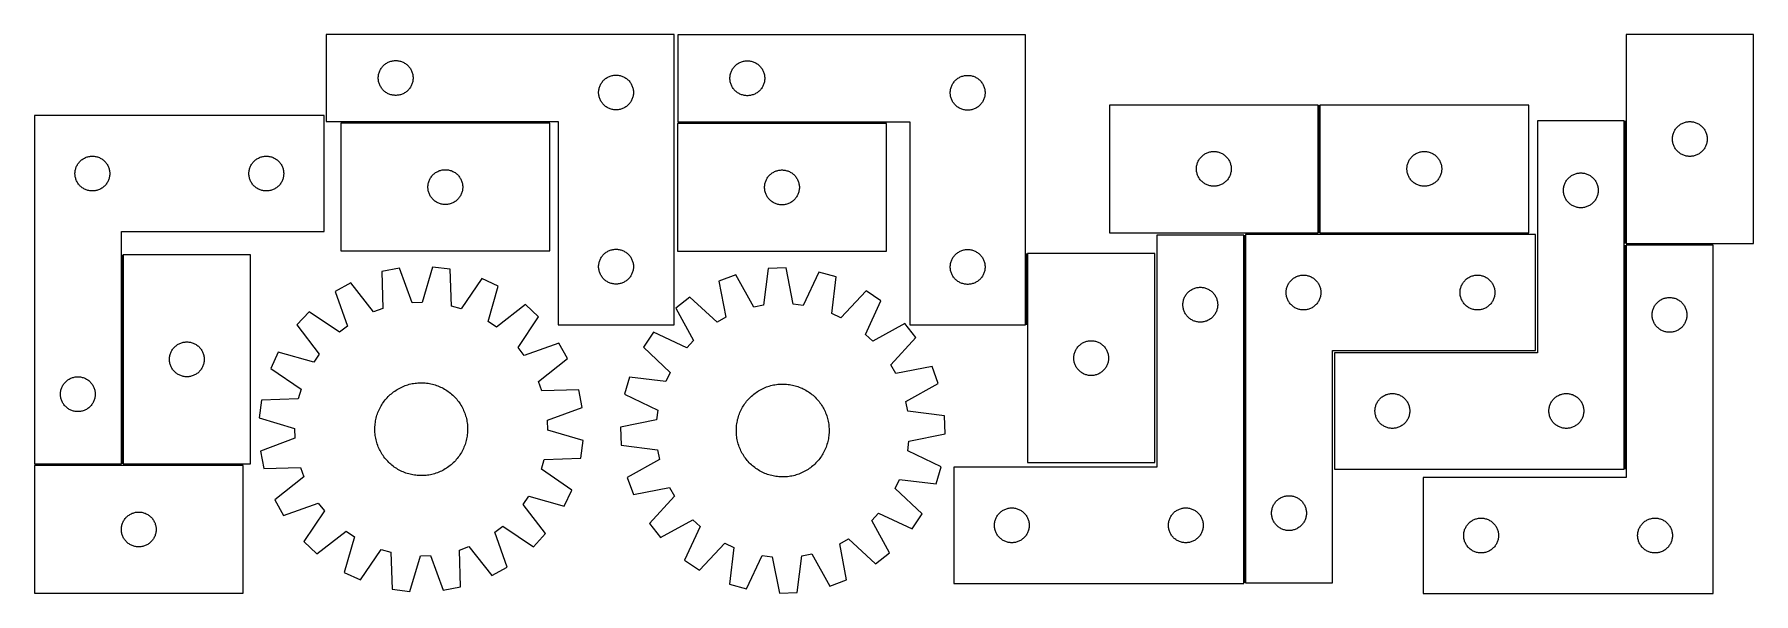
# Model space of a CAD drawing. Header units: millimetres. Extents: x 7 to 1489, y 7 to 488.
import ezdxf

# ---------------------------------------------------------------- set-up
doc = ezdxf.new("R2010")
doc.units = ezdxf.units.MM
doc.layers.add('COMMON', color=5, linetype='CONTINUOUS', true_color=0x0000ff)
doc.layers.add('CUT', color=7, linetype='CONTINUOUS', true_color=0x000000)

msp = doc.modelspace()

# ---------------------------------------------------------------- linework, layer by layer
at = {"layer": 'COMMON'}
for p, q in [((1114.342132, 427.464141), (1114.342132, 317.464141)), ((450.902069, 412.501012), (270.902069, 412.501012)), ((741.194791, 412.249059), (561.325712, 412.249059)), ((1378.29483, 413.963401), (1378.29483, 308.18069)), ((1050.153524, 15.96414), (1050.153524, 315.463402)), ((1050.903524, 316.71414), (1113.592132, 316.71414)), ((1115.092133, 316.71414), (1295.092133, 316.71414)), ((82.301718, 298.404076), (82.301718, 118.404076)), ((862.075712, 299.456325), (862.075712, 237.999059)), ((1378.29483, 306.680689), (1378.29483, 113.963401)), ((1379.044831, 307.430689), (1454.044831, 307.430689)), ((81.551718, 117.654076), (6.551718, 117.654076)), ((83.051719, 117.654075), (186.551718, 117.654075))]:
    msp.add_line(p, q, dxfattribs=at)
at = {"layer": 'CUT'}
for p, q in [((558.106044, 488.251012), (258.106044, 488.251012)), ((258.106044, 488.251012), (258.106044, 413.251012)), ((558.106044, 238.251012), (558.106044, 488.251012)), ((861.325712, 487.999059), (561.325712, 487.999059)), ((561.325712, 487.999059), (561.325712, 412.999059)), ((861.325712, 237.999059), (861.325712, 487.999059)), ((1379.044831, 488.18069), (1379.044831, 308.18069)), ((1489.044831, 488.18069), (1379.044831, 488.18069)), ((1489.044831, 308.18069), (1489.044831, 488.18069)), ((305.880619, 459.442329), (306.344247, 460.060154)), ((306.344247, 460.060154), (306.839065, 460.653294)), ((306.839065, 460.653294), (307.363761, 461.220174)), ((307.363761, 461.220174), (307.916944, 461.759293)), ((307.916944, 461.759293), (308.497146, 462.269219)), ((308.497146, 462.269219), (309.10283, 462.748601)), ((309.10283, 462.748601), (309.732388, 463.196167)), ((309.732388, 463.196167), (310.384152, 463.610732)), ((310.384152, 463.610732), (311.056393, 463.991194)), ((311.056393, 463.991194), (311.747328, 464.336546)), ((311.747328, 464.336546), (312.455126, 464.645872)), ((312.455126, 464.645872), (313.177908, 464.918351)), ((313.177908, 464.918351), (313.91376, 465.15326)), ((313.91376, 465.15326), (314.660728, 465.349978)), ((314.660728, 465.349978), (315.416833, 465.507981)), ((315.416833, 465.507981), (316.180069, 465.626852)), ((316.180069, 465.626852), (316.948412, 465.706275)), ((316.948412, 465.706275), (317.719825, 465.746039)), ((317.719825, 465.746039), (318.492263, 465.746039)), ((318.492263, 465.746039), (319.263676, 465.706275)), ((319.263676, 465.706275), (320.032019, 465.626852)), ((320.032019, 465.626852), (320.795256, 465.507981)), ((320.795256, 465.507981), (321.55136, 465.349978)), ((321.55136, 465.349978), (322.298329, 465.15326)), ((322.298329, 465.15326), (323.03418, 464.918351)), ((323.03418, 464.918351), (323.756963, 464.645872)), ((323.756963, 464.645872), (324.46476, 464.336546)), ((324.46476, 464.336546), (325.155695, 463.991194)), ((325.155695, 463.991194), (325.827936, 463.610732)), ((325.827936, 463.610732), (326.4797, 463.196167)), ((326.4797, 463.196167), (327.109258, 462.748601)), ((327.109258, 462.748601), (327.714942, 462.269219)), ((327.714942, 462.269219), (328.295144, 461.759293)), ((328.295144, 461.759293), (328.848327, 461.220174)), ((328.848327, 461.220174), (329.373023, 460.653294)), ((329.373023, 460.653294), (329.867841, 460.060154)), ((329.867841, 460.060154), (330.331469, 459.442329)), ((609.100287, 459.190375), (609.563915, 459.808201)), ((609.563915, 459.808201), (610.058733, 460.401341)), ((610.058733, 460.401341), (610.583429, 460.968221)), ((610.583429, 460.968221), (611.136612, 461.50734)), ((611.136612, 461.50734), (611.716814, 462.017266)), ((611.716814, 462.017266), (612.322497, 462.496648)), ((612.322497, 462.496648), (612.952056, 462.944214)), ((612.952056, 462.944214), (613.60382, 463.358778)), ((613.60382, 463.358778), (614.276061, 463.739241)), ((614.276061, 463.739241), (614.966996, 464.084593)), ((614.966996, 464.084593), (615.674793, 464.393919)), ((615.674793, 464.393919), (616.397576, 464.666397)), ((616.397576, 464.666397), (617.133427, 464.901307)), ((617.133427, 464.901307), (617.880396, 465.098025)), ((617.880396, 465.098025), (618.6365, 465.256028)), ((618.6365, 465.256028), (619.399736, 465.374899)), ((619.399736, 465.374899), (620.16808, 465.454322)), ((620.16808, 465.454322), (620.939493, 465.494086)), ((620.939493, 465.494086), (621.71193, 465.494086)), ((621.71193, 465.494086), (622.483344, 465.454322)), ((622.483344, 465.454322), (623.251687, 465.374899)), ((623.251687, 465.374899), (624.014923, 465.256028)), ((624.014923, 465.256028), (624.771028, 465.098025)), ((624.771028, 465.098025), (625.517996, 464.901307)), ((625.517996, 464.901307), (626.253847, 464.666397)), ((626.253847, 464.666397), (626.97663, 464.393919)), ((626.97663, 464.393919), (627.684428, 464.084593)), ((627.684428, 464.084593), (628.375363, 463.739241)), ((628.375363, 463.739241), (629.047604, 463.358778)), ((629.047604, 463.358778), (629.699368, 462.944214)), ((629.699368, 462.944214), (630.328926, 462.496648)), ((630.328926, 462.496648), (630.934609, 462.017266)), ((630.934609, 462.017266), (631.514812, 461.50734)), ((631.514812, 461.50734), (632.067995, 460.968221)), ((632.067995, 460.968221), (632.592691, 460.401341)), ((632.592691, 460.401341), (633.087509, 459.808201)), ((633.087509, 459.808201), (633.551137, 459.190375)), ((303.106044, 450.751012), (303.125933, 451.523193)), ((303.125933, 449.978831), (303.106044, 450.751012)), ((303.125933, 451.523193), (303.185546, 452.293327)), ((303.185546, 449.208697), (303.125933, 449.978831)), ((303.185546, 452.293327), (303.284726, 453.059371)), ((303.284726, 448.442653), (303.185546, 449.208697)), ((303.284726, 453.059371), (303.423209, 453.819293)), ((303.423209, 447.682731), (303.284726, 448.442653)), ((303.423209, 453.819293), (303.600628, 454.571079)), ((303.600628, 446.930945), (303.423209, 447.682731)), ((303.600628, 454.571079), (303.816513, 455.312735)), ((303.816513, 446.18929), (303.600628, 446.930945)), ((303.816513, 455.312735), (304.070292, 456.042293)), ((304.070292, 445.459731), (303.816513, 446.18929)), ((304.070292, 456.042293), (304.361291, 456.757821)), ((304.361291, 444.744204), (304.070292, 445.459731)), ((304.361291, 456.757821), (304.688738, 457.457419)), ((304.688738, 457.457419), (305.051766, 458.139233)), ((305.051766, 458.139233), (305.449411, 458.801455)), ((305.449411, 458.801455), (305.880619, 459.442329)), ((330.331469, 459.442329), (330.762678, 458.801455)), ((330.762678, 458.801455), (331.160323, 458.139233)), ((331.160323, 458.139233), (331.52335, 457.457419)), ((331.52335, 457.457419), (331.850798, 456.757821)), ((331.850798, 456.757821), (332.141796, 456.042293)), ((332.141796, 445.459731), (331.850798, 444.744204)), ((332.141796, 456.042293), (332.395575, 455.312735)), ((332.395575, 446.18929), (332.141796, 445.459731)), ((332.395575, 455.312735), (332.61146, 454.571079)), ((332.61146, 446.930945), (332.395575, 446.18929)), ((332.61146, 454.571079), (332.788879, 453.819293)), ((332.788879, 447.682731), (332.61146, 446.930945)), ((332.788879, 453.819293), (332.927363, 453.059371)), ((332.927363, 448.442653), (332.788879, 447.682731)), ((332.927363, 453.059371), (333.026542, 452.293327)), ((333.026542, 449.208697), (332.927363, 448.442653)), ((333.026542, 452.293327), (333.086155, 451.523193)), ((333.086155, 449.978831), (333.026542, 449.208697)), ((333.086155, 451.523193), (333.106044, 450.751012)), ((333.106044, 450.751012), (333.086155, 449.978831)), ((494.361291, 444.257821), (494.688738, 444.957419)), ((494.688738, 444.957419), (495.051766, 445.639233)), ((495.051766, 445.639233), (495.449411, 446.301455)), ((495.449411, 446.301455), (495.880619, 446.942329)), ((495.880619, 446.942329), (496.344247, 447.560154)), ((496.344247, 447.560154), (496.839065, 448.153294)), ((496.839065, 448.153294), (497.363761, 448.720174)), ((497.363761, 448.720174), (497.916944, 449.259293)), ((497.916944, 449.259293), (498.497146, 449.769219)), ((498.497146, 449.769219), (499.10283, 450.248601)), ((499.10283, 450.248601), (499.732388, 450.696167)), ((499.732388, 450.696167), (500.384152, 451.110732)), ((500.384152, 451.110732), (501.056393, 451.491194)), ((501.056393, 451.491194), (501.747328, 451.836546)), ((501.747328, 451.836546), (502.455126, 452.145872)), ((502.455126, 452.145872), (503.177908, 452.418351)), ((503.177908, 452.418351), (503.91376, 452.65326)), ((503.91376, 452.65326), (504.660728, 452.849978)), ((504.660728, 452.849978), (505.416833, 453.007981)), ((505.416833, 453.007981), (506.180069, 453.126852)), ((506.180069, 453.126852), (506.948412, 453.206275)), ((506.948412, 453.206275), (507.719825, 453.246039)), ((507.719825, 453.246039), (508.492263, 453.246039)), ((508.492263, 453.246039), (509.263676, 453.206275)), ((509.263676, 453.206275), (510.032019, 453.126852)), ((510.032019, 453.126852), (510.795256, 453.007981)), ((510.795256, 453.007981), (511.55136, 452.849978)), ((511.55136, 452.849978), (512.298329, 452.65326)), ((512.298329, 452.65326), (513.03418, 452.418351)), ((513.03418, 452.418351), (513.756963, 452.145872)), ((513.756963, 452.145872), (514.46476, 451.836546)), ((514.46476, 451.836546), (515.155695, 451.491194)), ((515.155695, 451.491194), (515.827936, 451.110732)), ((515.827936, 451.110732), (516.4797, 450.696167)), ((516.4797, 450.696167), (517.109258, 450.248601)), ((517.109258, 450.248601), (517.714942, 449.769219)), ((517.714942, 449.769219), (518.295144, 449.259293)), ((518.295144, 449.259293), (518.848327, 448.720174)), ((518.848327, 448.720174), (519.373023, 448.153294)), ((519.373023, 448.153294), (519.867841, 447.560154)), ((519.867841, 447.560154), (520.331469, 446.942329)), ((520.331469, 446.942329), (520.762678, 446.301455)), ((520.762678, 446.301455), (521.160323, 445.639233)), ((521.160323, 445.639233), (521.52335, 444.957419)), ((521.52335, 444.957419), (521.850798, 444.257821)), ((606.325712, 450.499059), (606.3456, 451.27124)), ((606.3456, 449.726878), (606.325712, 450.499059)), ((606.3456, 451.27124), (606.405214, 452.041374)), ((606.405214, 448.956744), (606.3456, 449.726878)), ((606.405214, 452.041374), (606.504393, 452.807418)), ((606.504393, 448.1907), (606.405214, 448.956744)), ((606.504393, 452.807418), (606.642876, 453.56734)), ((606.642876, 447.430778), (606.504393, 448.1907)), ((606.642876, 453.56734), (606.820296, 454.319126)), ((606.820296, 446.678992), (606.642876, 447.430778)), ((606.820296, 454.319126), (607.036181, 455.060781)), ((607.036181, 445.937337), (606.820296, 446.678992)), ((607.036181, 455.060781), (607.289959, 455.79034)), ((607.289959, 445.207778), (607.036181, 445.937337)), ((607.289959, 455.79034), (607.580958, 456.505868)), ((607.580958, 444.49225), (607.289959, 445.207778)), ((607.580958, 456.505868), (607.908405, 457.205466)), ((607.908405, 457.205466), (608.271433, 457.88728)), ((608.271433, 457.88728), (608.669078, 458.549502)), ((608.669078, 458.549502), (609.100287, 459.190375)), ((633.551137, 459.190375), (633.982345, 458.549502)), ((633.982345, 458.549502), (634.37999, 457.88728)), ((634.37999, 457.88728), (634.743018, 457.205466)), ((634.743018, 457.205466), (635.070465, 456.505868)), ((635.070465, 456.505868), (635.361464, 455.79034)), ((635.361464, 445.207778), (635.070465, 444.49225)), ((635.361464, 455.79034), (635.615242, 455.060781)), ((635.615242, 445.937337), (635.361464, 445.207778)), ((635.615242, 455.060781), (635.831128, 454.319126)), ((635.831128, 446.678992), (635.615242, 445.937337)), ((635.831128, 454.319126), (636.008547, 453.56734)), ((636.008547, 447.430778), (635.831128, 446.678992)), ((636.008547, 453.56734), (636.14703, 452.807418)), ((636.14703, 448.1907), (636.008547, 447.430778)), ((636.14703, 452.807418), (636.24621, 452.041374)), ((636.24621, 448.956744), (636.14703, 448.1907)), ((636.24621, 452.041374), (636.305823, 451.27124)), ((636.305823, 449.726878), (636.24621, 448.956744)), ((636.305823, 451.27124), (636.325712, 450.499059)), ((636.325712, 450.499059), (636.305823, 449.726878)), ((797.908405, 444.705466), (798.271433, 445.38728)), ((798.271433, 445.38728), (798.669078, 446.049502)), ((798.669078, 446.049502), (799.100287, 446.690375)), ((799.100287, 446.690375), (799.563915, 447.308201)), ((799.563915, 447.308201), (800.058733, 447.901341)), ((800.058733, 447.901341), (800.583429, 448.468221)), ((800.583429, 448.468221), (801.136612, 449.00734)), ((801.136612, 449.00734), (801.716814, 449.517266)), ((801.716814, 449.517266), (802.322497, 449.996648)), ((802.322497, 449.996648), (802.952056, 450.444214)), ((802.952056, 450.444214), (803.60382, 450.858778)), ((803.60382, 450.858778), (804.276061, 451.239241)), ((804.276061, 451.239241), (804.966996, 451.584593)), ((804.966996, 451.584593), (805.674793, 451.893919)), ((805.674793, 451.893919), (806.397576, 452.166397)), ((806.397576, 452.166397), (807.133427, 452.401307)), ((807.133427, 452.401307), (807.880396, 452.598025)), ((807.880396, 452.598025), (808.6365, 452.756028)), ((808.6365, 452.756028), (809.399736, 452.874899)), ((809.399736, 452.874899), (810.16808, 452.954322)), ((810.16808, 452.954322), (810.939493, 452.994086)), ((810.939493, 452.994086), (811.71193, 452.994086)), ((811.71193, 452.994086), (812.483344, 452.954322)), ((812.483344, 452.954322), (813.251687, 452.874899)), ((813.251687, 452.874899), (814.014923, 452.756028)), ((814.014923, 452.756028), (814.771028, 452.598025)), ((814.771028, 452.598025), (815.517996, 452.401307)), ((815.517996, 452.401307), (816.253847, 452.166397)), ((816.253847, 452.166397), (816.97663, 451.893919)), ((816.97663, 451.893919), (817.684428, 451.584593)), ((817.684428, 451.584593), (818.375363, 451.239241)), ((818.375363, 451.239241), (819.047604, 450.858778)), ((819.047604, 450.858778), (819.699368, 450.444214)), ((819.699368, 450.444214), (820.328926, 449.996648)), ((820.328926, 449.996648), (820.934609, 449.517266)), ((820.934609, 449.517266), (821.514812, 449.00734)), ((821.514812, 449.00734), (822.067995, 448.468221)), ((822.067995, 448.468221), (822.592691, 447.901341)), ((822.592691, 447.901341), (823.087509, 447.308201)), ((823.087509, 447.308201), (823.551137, 446.690375)), ((823.551137, 446.690375), (823.982345, 446.049502)), ((823.982345, 446.049502), (824.37999, 445.38728)), ((824.37999, 445.38728), (824.743018, 444.705466)), ((304.688738, 444.044605), (304.361291, 444.744204)), ((305.051766, 443.362791), (304.688738, 444.044605)), ((305.449411, 442.700569), (305.051766, 443.362791)), ((305.880619, 442.059696), (305.449411, 442.700569)), ((306.344247, 441.44187), (305.880619, 442.059696)), ((306.839065, 440.84873), (306.344247, 441.44187)), ((307.363761, 440.28185), (306.839065, 440.84873)), ((307.916944, 439.742732), (307.363761, 440.28185)), ((308.497146, 439.232805), (307.916944, 439.742732)), ((309.10283, 438.753423), (308.497146, 439.232805)), ((309.732388, 438.305857), (309.10283, 438.753423)), ((310.384152, 437.891293), (309.732388, 438.305857)), ((311.056393, 437.51083), (310.384152, 437.891293)), ((311.747328, 437.165478), (311.056393, 437.51083)), ((312.455126, 436.856153), (311.747328, 437.165478)), ((313.177908, 436.583674), (312.455126, 436.856153)), ((313.91376, 436.348764), (313.177908, 436.583674)), ((314.660728, 436.152047), (313.91376, 436.348764)), ((315.416833, 435.994043), (314.660728, 436.152047)), ((316.180069, 435.875172), (315.416833, 435.994043)), ((316.948412, 435.795749), (316.180069, 435.875172)), ((317.719825, 435.755985), (316.948412, 435.795749)), ((318.492263, 435.755985), (317.719825, 435.755985)), ((319.263676, 435.795749), (318.492263, 435.755985)), ((320.032019, 435.875172), (319.263676, 435.795749)), ((320.795256, 435.994043), (320.032019, 435.875172)), ((321.55136, 436.152047), (320.795256, 435.994043)), ((322.298329, 436.348764), (321.55136, 436.152047)), ((323.03418, 436.583674), (322.298329, 436.348764)), ((323.756963, 436.856153), (323.03418, 436.583674)), ((324.46476, 437.165478), (323.756963, 436.856153)), ((325.155695, 437.51083), (324.46476, 437.165478)), ((325.827936, 437.891293), (325.155695, 437.51083)), ((326.4797, 438.305857), (325.827936, 437.891293)), ((327.109258, 438.753423), (326.4797, 438.305857)), ((327.714942, 439.232805), (327.109258, 438.753423)), ((328.295144, 439.742732), (327.714942, 439.232805)), ((328.848327, 440.28185), (328.295144, 439.742732)), ((329.373023, 440.84873), (328.848327, 440.28185)), ((329.867841, 441.44187), (329.373023, 440.84873)), ((330.331469, 442.059696), (329.867841, 441.44187)), ((330.762678, 442.700569), (330.331469, 442.059696)), ((331.160323, 443.362791), (330.762678, 442.700569)), ((331.52335, 444.044605), (331.160323, 443.362791)), ((331.850798, 444.744204), (331.52335, 444.044605)), ((493.106044, 438.251012), (493.125933, 439.023193)), ((493.125933, 437.478831), (493.106044, 438.251012)), ((493.125933, 439.023193), (493.185546, 439.793327)), ((493.185546, 436.708697), (493.125933, 437.478831)), ((493.185546, 439.793327), (493.284726, 440.559371)), ((493.284726, 435.942653), (493.185546, 436.708697)), ((493.284726, 440.559371), (493.423209, 441.319293)), ((493.423209, 435.182731), (493.284726, 435.942653)), ((493.423209, 441.319293), (493.600628, 442.071079)), ((493.600628, 434.430945), (493.423209, 435.182731)), ((493.600628, 442.071079), (493.816513, 442.812735)), ((493.816513, 433.68929), (493.600628, 434.430945)), ((493.816513, 442.812735), (494.070292, 443.542293)), ((494.070292, 432.959731), (493.816513, 433.68929)), ((494.070292, 443.542293), (494.361291, 444.257821)), ((494.361291, 432.244204), (494.070292, 432.959731)), ((494.688738, 431.544605), (494.361291, 432.244204)), ((495.051766, 430.862791), (494.688738, 431.544605)), ((495.449411, 430.200569), (495.051766, 430.862791)), ((495.880619, 429.559696), (495.449411, 430.200569)), ((520.762678, 430.200569), (520.331469, 429.559696)), ((521.160323, 430.862791), (520.762678, 430.200569)), ((521.52335, 431.544605), (521.160323, 430.862791)), ((521.850798, 432.244204), (521.52335, 431.544605)), ((521.850798, 444.257821), (522.141796, 443.542293)), ((522.141796, 432.959731), (521.850798, 432.244204)), ((522.141796, 443.542293), (522.395575, 442.812735)), ((522.395575, 433.68929), (522.141796, 432.959731)), ((522.395575, 442.812735), (522.61146, 442.071079)), ((522.61146, 434.430945), (522.395575, 433.68929)), ((522.61146, 442.071079), (522.788879, 441.319293)), ((522.788879, 435.182731), (522.61146, 434.430945)), ((522.788879, 441.319293), (522.927363, 440.559371)), ((522.927363, 435.942653), (522.788879, 435.182731)), ((522.927363, 440.559371), (523.026542, 439.793327)), ((523.026542, 436.708697), (522.927363, 435.942653)), ((523.026542, 439.793327), (523.086155, 439.023193)), ((523.086155, 437.478831), (523.026542, 436.708697)), ((523.086155, 439.023193), (523.106044, 438.251012)), ((523.106044, 438.251012), (523.086155, 437.478831)), ((607.908405, 443.792652), (607.580958, 444.49225)), ((608.271433, 443.110838), (607.908405, 443.792652)), ((608.669078, 442.448616), (608.271433, 443.110838)), ((609.100287, 441.807743), (608.669078, 442.448616)), ((609.563915, 441.189917), (609.100287, 441.807743)), ((610.058733, 440.596777), (609.563915, 441.189917)), ((610.583429, 440.029897), (610.058733, 440.596777)), ((611.136612, 439.490779), (610.583429, 440.029897)), ((611.716814, 438.980852), (611.136612, 439.490779)), ((612.322497, 438.50147), (611.716814, 438.980852)), ((612.952056, 438.053904), (612.322497, 438.50147)), ((613.60382, 437.63934), (612.952056, 438.053904)), ((614.276061, 437.258877), (613.60382, 437.63934)), ((614.966996, 436.913525), (614.276061, 437.258877)), ((615.674793, 436.604199), (614.966996, 436.913525)), ((616.397576, 436.331721), (615.674793, 436.604199)), ((617.133427, 436.096811), (616.397576, 436.331721)), ((617.880396, 435.900093), (617.133427, 436.096811)), ((618.6365, 435.74209), (617.880396, 435.900093)), ((619.399736, 435.623219), (618.6365, 435.74209)), ((620.16808, 435.543796), (619.399736, 435.623219)), ((620.939493, 435.504032), (620.16808, 435.543796)), ((621.71193, 435.504032), (620.939493, 435.504032)), ((622.483344, 435.543796), (621.71193, 435.504032)), ((623.251687, 435.623219), (622.483344, 435.543796)), ((624.014923, 435.74209), (623.251687, 435.623219)), ((624.771028, 435.900093), (624.014923, 435.74209)), ((625.517996, 436.096811), (624.771028, 435.900093)), ((626.253847, 436.331721), (625.517996, 436.096811)), ((626.97663, 436.604199), (626.253847, 436.331721)), ((627.684428, 436.913525), (626.97663, 436.604199)), ((628.375363, 437.258877), (627.684428, 436.913525)), ((629.047604, 437.63934), (628.375363, 437.258877)), ((629.699368, 438.053904), (629.047604, 437.63934)), ((630.328926, 438.50147), (629.699368, 438.053904)), ((630.934609, 438.980852), (630.328926, 438.50147)), ((631.514812, 439.490779), (630.934609, 438.980852)), ((632.067995, 440.029897), (631.514812, 439.490779)), ((632.592691, 440.596777), (632.067995, 440.029897)), ((633.087509, 441.189917), (632.592691, 440.596777)), ((633.551137, 441.807743), (633.087509, 441.189917)), ((633.982345, 442.448616), (633.551137, 441.807743)), ((634.37999, 443.110838), (633.982345, 442.448616)), ((634.743018, 443.792652), (634.37999, 443.110838)), ((635.070465, 444.49225), (634.743018, 443.792652)), ((796.325712, 437.999059), (796.3456, 438.77124)), ((796.3456, 437.226878), (796.325712, 437.999059)), ((796.3456, 438.77124), (796.405214, 439.541374)), ((796.405214, 436.456744), (796.3456, 437.226878)), ((796.405214, 439.541374), (796.504393, 440.307418)), ((796.504393, 435.6907), (796.405214, 436.456744)), ((796.504393, 440.307418), (796.642876, 441.06734)), ((796.642876, 434.930778), (796.504393, 435.6907)), ((796.642876, 441.06734), (796.820296, 441.819126)), ((796.820296, 434.178992), (796.642876, 434.930778)), ((796.820296, 441.819126), (797.036181, 442.560781)), ((797.036181, 433.437337), (796.820296, 434.178992)), ((797.036181, 442.560781), (797.289959, 443.29034)), ((797.289959, 432.707778), (797.036181, 433.437337)), ((797.289959, 443.29034), (797.580958, 444.005868)), ((797.580958, 431.99225), (797.289959, 432.707778)), ((797.580958, 444.005868), (797.908405, 444.705466)), ((797.908405, 431.292652), (797.580958, 431.99225)), ((798.271433, 430.610838), (797.908405, 431.292652)), ((798.669078, 429.948616), (798.271433, 430.610838)), ((799.100287, 429.307743), (798.669078, 429.948616)), ((823.982345, 429.948616), (823.551137, 429.307743)), ((824.37999, 430.610838), (823.982345, 429.948616)), ((824.743018, 431.292652), (824.37999, 430.610838)), ((824.743018, 444.705466), (825.070465, 444.005868)), ((825.070465, 431.99225), (824.743018, 431.292652)), ((825.070465, 444.005868), (825.361464, 443.29034)), ((825.361464, 432.707778), (825.070465, 431.99225)), ((825.361464, 443.29034), (825.615242, 442.560781)), ((825.615242, 433.437337), (825.361464, 432.707778)), ((825.615242, 442.560781), (825.831128, 441.819126)), ((825.831128, 434.178992), (825.615242, 433.437337)), ((825.831128, 441.819126), (826.008547, 441.06734)), ((826.008547, 434.930778), (825.831128, 434.178992)), ((826.008547, 441.06734), (826.14703, 440.307418)), ((826.14703, 435.6907), (826.008547, 434.930778)), ((826.14703, 440.307418), (826.24621, 439.541374)), ((826.24621, 436.456744), (826.14703, 435.6907)), ((826.24621, 439.541374), (826.305823, 438.77124)), ((826.305823, 437.226878), (826.24621, 436.456744)), ((826.305823, 438.77124), (826.325712, 437.999059)), ((826.325712, 437.999059), (826.305823, 437.226878)), ((6.551718, 418.404076), (6.551718, 118.404076)), ((256.551718, 418.404076), (6.551718, 418.404076)), ((256.551718, 318.404076), (256.551718, 418.404076)), ((496.344247, 428.94187), (495.880619, 429.559696)), ((496.839065, 428.34873), (496.344247, 428.94187)), ((497.363761, 427.78185), (496.839065, 428.34873)), ((497.916944, 427.242732), (497.363761, 427.78185)), ((498.497146, 426.732805), (497.916944, 427.242732)), ((499.10283, 426.253423), (498.497146, 426.732805)), ((499.732388, 425.805857), (499.10283, 426.253423)), ((500.384152, 425.391293), (499.732388, 425.805857)), ((501.056393, 425.01083), (500.384152, 425.391293)), ((501.747328, 424.665478), (501.056393, 425.01083)), ((502.455126, 424.356153), (501.747328, 424.665478)), ((503.177908, 424.083674), (502.455126, 424.356153)), ((503.91376, 423.848764), (503.177908, 424.083674)), ((504.660728, 423.652047), (503.91376, 423.848764)), ((505.416833, 423.494043), (504.660728, 423.652047)), ((506.180069, 423.375172), (505.416833, 423.494043)), ((506.948412, 423.295749), (506.180069, 423.375172)), ((507.719825, 423.255985), (506.948412, 423.295749)), ((508.492263, 423.255985), (507.719825, 423.255985)), ((509.263676, 423.295749), (508.492263, 423.255985)), ((510.032019, 423.375172), (509.263676, 423.295749)), ((510.795256, 423.494043), (510.032019, 423.375172)), ((511.55136, 423.652047), (510.795256, 423.494043)), ((512.298329, 423.848764), (511.55136, 423.652047)), ((513.03418, 424.083674), (512.298329, 423.848764)), ((513.756963, 424.356153), (513.03418, 424.083674)), ((514.46476, 424.665478), (513.756963, 424.356153)), ((515.155695, 425.01083), (514.46476, 424.665478)), ((515.827936, 425.391293), (515.155695, 425.01083)), ((516.4797, 425.805857), (515.827936, 425.391293)), ((517.109258, 426.253423), (516.4797, 425.805857)), ((517.714942, 426.732805), (517.109258, 426.253423)), ((518.295144, 427.242732), (517.714942, 426.732805)), ((518.848327, 427.78185), (518.295144, 427.242732)), ((519.373023, 428.34873), (518.848327, 427.78185)), ((519.867841, 428.94187), (519.373023, 428.34873)), ((520.331469, 429.559696), (519.867841, 428.94187)), ((799.563915, 428.689917), (799.100287, 429.307743)), ((800.058733, 428.096777), (799.563915, 428.689917)), ((800.583429, 427.529897), (800.058733, 428.096777)), ((801.136612, 426.990779), (800.583429, 427.529897)), ((801.716814, 426.480852), (801.136612, 426.990779)), ((802.322497, 426.00147), (801.716814, 426.480852)), ((802.952056, 425.553904), (802.322497, 426.00147)), ((803.60382, 425.13934), (802.952056, 425.553904)), ((804.276061, 424.758877), (803.60382, 425.13934)), ((804.966996, 424.413525), (804.276061, 424.758877)), ((805.674793, 424.104199), (804.966996, 424.413525)), ((806.397576, 423.831721), (805.674793, 424.104199)), ((807.133427, 423.596811), (806.397576, 423.831721)), ((807.880396, 423.400093), (807.133427, 423.596811)), ((808.6365, 423.24209), (807.880396, 423.400093)), ((809.399736, 423.123219), (808.6365, 423.24209)), ((810.16808, 423.043796), (809.399736, 423.123219)), ((810.939493, 423.004032), (810.16808, 423.043796)), ((811.71193, 423.004032), (810.939493, 423.004032)), ((812.483344, 423.043796), (811.71193, 423.004032)), ((813.251687, 423.123219), (812.483344, 423.043796)), ((814.014923, 423.24209), (813.251687, 423.123219)), ((814.771028, 423.400093), (814.014923, 423.24209)), ((815.517996, 423.596811), (814.771028, 423.400093)), ((816.253847, 423.831721), (815.517996, 423.596811)), ((816.97663, 424.104199), (816.253847, 423.831721)), ((817.684428, 424.413525), (816.97663, 424.104199)), ((818.375363, 424.758877), (817.684428, 424.413525)), ((819.047604, 425.13934), (818.375363, 424.758877)), ((819.699368, 425.553904), (819.047604, 425.13934)), ((820.328926, 426.00147), (819.699368, 425.553904)), ((820.934609, 426.480852), (820.328926, 426.00147)), ((821.514812, 426.990779), (820.934609, 426.480852)), ((822.067995, 427.529897), (821.514812, 426.990779)), ((822.592691, 428.096777), (822.067995, 427.529897)), ((823.087509, 428.689917), (822.592691, 428.096777)), ((823.551137, 429.307743), (823.087509, 428.689917)), ((1113.592132, 427.464141), (933.592132, 427.464141)), ((933.592132, 427.464141), (933.592132, 317.464141)), ((1113.592132, 317.464141), (1113.592132, 427.464141)), ((1295.092133, 427.464141), (1115.092133, 427.464141)), ((1115.092133, 427.464141), (1115.092133, 317.464141)), ((1295.092133, 317.464141), (1295.092133, 427.464141)), ((258.106044, 413.251012), (458.106044, 413.251012)), ((450.902069, 411.751011), (270.902069, 411.751011)), ((270.902069, 411.751011), (270.902069, 301.751011)), ((450.902069, 301.751011), (450.902069, 411.751011)), ((458.106044, 413.251012), (458.106044, 238.251012)), ((741.194791, 411.499058), (561.194791, 411.499058)), ((561.194791, 411.499058), (561.194791, 301.499058)), ((561.325712, 412.999059), (761.325712, 412.999059)), ((741.194791, 301.499058), (741.194791, 411.499058)), ((761.325712, 412.999059), (761.325712, 237.999059)), ((1377.54483, 413.963401), (1302.54483, 413.963401)), ((1302.54483, 413.963401), (1302.54483, 213.963401)), ((1377.54483, 113.963401), (1377.54483, 413.963401)), ((1419.168991, 400.106666), (1419.287862, 400.869902)), ((1419.287862, 400.869902), (1419.445865, 401.626006)), ((1419.445865, 401.626006), (1419.642583, 402.372975)), ((1419.642583, 402.372975), (1419.877492, 403.108826)), ((1419.877492, 403.108826), (1420.149971, 403.831609)), ((1420.149971, 403.831609), (1420.459297, 404.539406)), ((1420.459297, 404.539406), (1420.804649, 405.230341)), ((1420.804649, 405.230341), (1421.185111, 405.902582)), ((1421.185111, 405.902582), (1421.599676, 406.554346)), ((1421.599676, 406.554346), (1422.047242, 407.183904)), ((1422.047242, 407.183904), (1422.526624, 407.789588)), ((1422.526624, 407.789588), (1423.03655, 408.36979)), ((1423.03655, 408.36979), (1423.575669, 408.922973)), ((1423.575669, 408.922973), (1424.142549, 409.447669)), ((1424.142549, 409.447669), (1424.735689, 409.942487)), ((1424.735689, 409.942487), (1425.353514, 410.406115)), ((1425.353514, 410.406115), (1425.994388, 410.837324)), ((1425.994388, 410.837324), (1426.65661, 411.234969)), ((1426.65661, 411.234969), (1427.338424, 411.597996)), ((1427.338424, 411.597996), (1428.038022, 411.925444)), ((1428.038022, 411.925444), (1428.75355, 412.216442)), ((1428.75355, 412.216442), (1429.483108, 412.470221)), ((1429.483108, 412.470221), (1430.224764, 412.686106)), ((1430.224764, 412.686106), (1430.97655, 412.863525)), ((1430.97655, 412.863525), (1431.736472, 413.002009)), ((1431.736472, 413.002009), (1432.502516, 413.101188)), ((1432.502516, 413.101188), (1433.27265, 413.160802)), ((1433.27265, 413.160802), (1434.044831, 413.18069)), ((1434.044831, 413.18069), (1434.817012, 413.160802)), ((1434.817012, 413.160802), (1435.587146, 413.101188)), ((1435.587146, 413.101188), (1436.35319, 413.002009)), ((1436.35319, 413.002009), (1437.113112, 412.863525)), ((1437.113112, 412.863525), (1437.864898, 412.686106)), ((1437.864898, 412.686106), (1438.606553, 412.470221)), ((1438.606553, 412.470221), (1439.336112, 412.216442)), ((1439.336112, 412.216442), (1440.051639, 411.925444)), ((1440.051639, 411.925444), (1440.751238, 411.597996)), ((1440.751238, 411.597996), (1441.433052, 411.234969)), ((1441.433052, 411.234969), (1442.095274, 410.837324)), ((1442.095274, 410.837324), (1442.736147, 410.406115)), ((1442.736147, 410.406115), (1443.353973, 409.942487)), ((1443.353973, 409.942487), (1443.947113, 409.447669)), ((1443.947113, 409.447669), (1444.513993, 408.922973)), ((1444.513993, 408.922973), (1445.053111, 408.36979)), ((1445.053111, 408.36979), (1445.563038, 407.789588)), ((1445.563038, 407.789588), (1446.04242, 407.183904)), ((1446.04242, 407.183904), (1446.489986, 406.554346)), ((1446.489986, 406.554346), (1446.90455, 405.902582)), ((1446.90455, 405.902582), (1447.285013, 405.230341)), ((1447.285013, 405.230341), (1447.630365, 404.539406)), ((1447.630365, 404.539406), (1447.93969, 403.831609)), ((1447.93969, 403.831609), (1448.212169, 403.108826)), ((1448.212169, 403.108826), (1448.447079, 402.372975)), ((1448.447079, 402.372975), (1448.643797, 401.626006)), ((1448.643797, 401.626006), (1448.8018, 400.869902)), ((1448.8018, 400.869902), (1448.920671, 400.106666)), ((1015.87024, 385.323861), (1016.542481, 385.704323)), ((1016.542481, 385.704323), (1017.233416, 386.049675)), ((1017.233416, 386.049675), (1017.941213, 386.359001)), ((1017.941213, 386.359001), (1018.663996, 386.63148)), ((1018.663996, 386.63148), (1019.399847, 386.866389)), ((1019.399847, 386.866389), (1020.146816, 387.063107)), ((1020.146816, 387.063107), (1020.90292, 387.22111)), ((1020.90292, 387.22111), (1021.666156, 387.339981)), ((1021.666156, 387.339981), (1022.4345, 387.419404)), ((1022.4345, 387.419404), (1023.205913, 387.459168)), ((1023.205913, 387.459168), (1023.978351, 387.459168)), ((1023.978351, 387.459168), (1024.749764, 387.419404)), ((1024.749764, 387.419404), (1025.518107, 387.339981)), ((1025.518107, 387.339981), (1026.281343, 387.22111)), ((1026.281343, 387.22111), (1027.037448, 387.063107)), ((1027.037448, 387.063107), (1027.784416, 386.866389)), ((1027.784416, 386.866389), (1028.520268, 386.63148)), ((1028.520268, 386.63148), (1029.24305, 386.359001)), ((1029.24305, 386.359001), (1029.950848, 386.049675)), ((1029.950848, 386.049675), (1030.641783, 385.704323)), ((1030.641783, 385.704323), (1031.314024, 385.323861)), ((1197.370241, 385.323861), (1198.042482, 385.704323)), ((1198.042482, 385.704323), (1198.733417, 386.049675)), ((1198.733417, 386.049675), (1199.441214, 386.359001)), ((1199.441214, 386.359001), (1200.163997, 386.63148)), ((1200.163997, 386.63148), (1200.899848, 386.866389)), ((1200.899848, 386.866389), (1201.646817, 387.063107)), ((1201.646817, 387.063107), (1202.402921, 387.22111)), ((1202.402921, 387.22111), (1203.166157, 387.339981)), ((1203.166157, 387.339981), (1203.934501, 387.419404)), ((1203.934501, 387.419404), (1204.705914, 387.459168)), ((1204.705914, 387.459168), (1205.478352, 387.459168)), ((1205.478352, 387.459168), (1206.249765, 387.419404)), ((1206.249765, 387.419404), (1207.018108, 387.339981)), ((1207.018108, 387.339981), (1207.781344, 387.22111)), ((1207.781344, 387.22111), (1208.537449, 387.063107)), ((1208.537449, 387.063107), (1209.284417, 386.866389)), ((1209.284417, 386.866389), (1210.020269, 386.63148)), ((1210.020269, 386.63148), (1210.743051, 386.359001)), ((1210.743051, 386.359001), (1211.450849, 386.049675)), ((1211.450849, 386.049675), (1212.141784, 385.704323)), ((1212.141784, 385.704323), (1212.814025, 385.323861)), ((1419.049804, 398.566909), (1419.089568, 399.338322)), ((1419.049804, 397.794471), (1419.049804, 398.566909)), ((1419.089568, 397.023058), (1419.049804, 397.794471)), ((1419.089568, 399.338322), (1419.168991, 400.106666)), ((1419.168991, 396.254715), (1419.089568, 397.023058)), ((1419.287862, 395.491479), (1419.168991, 396.254715)), ((1419.445865, 394.735374), (1419.287862, 395.491479)), ((1419.642583, 393.988406), (1419.445865, 394.735374)), ((1419.877492, 393.252554), (1419.642583, 393.988406)), ((1420.149971, 392.529772), (1419.877492, 393.252554)), ((1420.459297, 391.821974), (1420.149971, 392.529772)), ((1420.804649, 391.131039), (1420.459297, 391.821974)), ((1421.185111, 390.458798), (1420.804649, 391.131039)), ((1421.599676, 389.807034), (1421.185111, 390.458798)), ((1422.047242, 389.177476), (1421.599676, 389.807034)), ((1422.526624, 388.571792), (1422.047242, 389.177476)), ((1423.03655, 387.99159), (1422.526624, 388.571792)), ((1423.575669, 387.438407), (1423.03655, 387.99159)), ((1424.142549, 386.913711), (1423.575669, 387.438407)), ((1424.735689, 386.418893), (1424.142549, 386.913711)), ((1425.353514, 385.955265), (1424.735689, 386.418893)), ((1425.994388, 385.524057), (1425.353514, 385.955265)), ((1426.65661, 385.126412), (1425.994388, 385.524057)), ((1442.095274, 385.524057), (1441.433052, 385.126412)), ((1442.736147, 385.955265), (1442.095274, 385.524057)), ((1443.353973, 386.418893), (1442.736147, 385.955265)), ((1443.947113, 386.913711), (1443.353973, 386.418893)), ((1444.513993, 387.438407), (1443.947113, 386.913711)), ((1445.053111, 387.99159), (1444.513993, 387.438407)), ((1445.563038, 388.571792), (1445.053111, 387.99159)), ((1446.04242, 389.177476), (1445.563038, 388.571792)), ((1446.489986, 389.807034), (1446.04242, 389.177476)), ((1446.90455, 390.458798), (1446.489986, 389.807034)), ((1447.285013, 391.131039), (1446.90455, 390.458798)), ((1447.630365, 391.821974), (1447.285013, 391.131039)), ((1447.93969, 392.529772), (1447.630365, 391.821974)), ((1448.212169, 393.252554), (1447.93969, 392.529772)), ((1448.447079, 393.988406), (1448.212169, 393.252554)), ((1448.643797, 394.735374), (1448.447079, 393.988406)), ((1448.8018, 395.491479), (1448.643797, 394.735374)), ((1448.920671, 396.254715), (1448.8018, 395.491479)), ((1448.920671, 400.106666), (1449.000094, 399.338322)), ((1449.000094, 397.023058), (1448.920671, 396.254715)), ((1449.000094, 399.338322), (1449.039858, 398.566909)), ((1449.039858, 397.794471), (1449.000094, 397.023058)), ((1449.039858, 398.566909), (1449.039858, 397.794471)), ((41.675877, 370.330051), (41.794748, 371.093287)), ((41.794748, 371.093287), (41.952752, 371.849392)), ((41.952752, 371.849392), (42.149469, 372.59636)), ((42.149469, 372.59636), (42.384379, 373.332211)), ((42.384379, 373.332211), (42.656858, 374.054994)), ((42.656858, 374.054994), (42.966184, 374.762791)), ((42.966184, 374.762791), (43.311536, 375.453727)), ((43.311536, 375.453727), (43.691998, 376.125968)), ((43.691998, 376.125968), (44.106562, 376.777731)), ((44.106562, 376.777731), (44.554129, 377.40729)), ((44.554129, 377.40729), (45.033511, 378.012973)), ((45.033511, 378.012973), (45.543437, 378.593176)), ((45.543437, 378.593176), (46.082555, 379.146358)), ((46.082555, 379.146358), (46.649436, 379.671055)), ((46.649436, 379.671055), (47.242575, 380.165873)), ((47.242575, 380.165873), (47.860401, 380.629501)), ((47.860401, 380.629501), (48.501275, 381.060709)), ((48.501275, 381.060709), (49.163497, 381.458354)), ((49.163497, 381.458354), (49.845311, 381.821382)), ((49.845311, 381.821382), (50.544909, 382.148829)), ((50.544909, 382.148829), (51.260436, 382.439828)), ((51.260436, 382.439828), (51.989995, 382.693606)), ((51.989995, 382.693606), (52.731651, 382.909491)), ((52.731651, 382.909491), (53.483437, 383.086911)), ((53.483437, 383.086911), (54.243359, 383.225394)), ((54.243359, 383.225394), (55.009403, 383.324574)), ((55.009403, 383.324574), (55.779536, 383.384187)), ((55.779536, 383.384187), (56.551718, 383.404076)), ((56.551718, 383.404076), (57.323899, 383.384187)), ((57.323899, 383.384187), (58.094033, 383.324574)), ((58.094033, 383.324574), (58.860076, 383.225394)), ((58.860076, 383.225394), (59.619999, 383.086911)), ((59.619999, 383.086911), (60.371784, 382.909491)), ((60.371784, 382.909491), (61.11344, 382.693606)), ((61.11344, 382.693606), (61.842999, 382.439828)), ((61.842999, 382.439828), (62.558526, 382.148829)), ((62.558526, 382.148829), (63.258124, 381.821382)), ((63.258124, 381.821382), (63.939939, 381.458354)), ((63.939939, 381.458354), (64.602161, 381.060709)), ((64.602161, 381.060709), (65.243034, 380.629501)), ((65.243034, 380.629501), (65.86086, 380.165873)), ((65.86086, 380.165873), (66.453999, 379.671055)), ((66.453999, 379.671055), (67.02088, 379.146358)), ((67.02088, 379.146358), (67.559998, 378.593176)), ((67.559998, 378.593176), (68.069924, 378.012973)), ((68.069924, 378.012973), (68.549306, 377.40729)), ((68.549306, 377.40729), (68.996873, 376.777731)), ((68.996873, 376.777731), (69.411437, 376.125968)), ((69.411437, 376.125968), (69.7919, 375.453727)), ((69.7919, 375.453727), (70.137252, 374.762791)), ((70.137252, 374.762791), (70.446577, 374.054994)), ((70.446577, 374.054994), (70.719056, 373.332211)), ((70.719056, 373.332211), (70.953966, 372.59636)), ((70.953966, 372.59636), (71.150683, 371.849392)), ((71.150683, 371.849392), (71.308687, 371.093287)), ((71.308687, 371.093287), (71.427558, 370.330051)), ((191.675877, 370.330051), (191.794748, 371.093287)), ((191.794748, 371.093287), (191.952752, 371.849392)), ((191.952752, 371.849392), (192.149469, 372.59636)), ((192.149469, 372.59636), (192.384379, 373.332211)), ((192.384379, 373.332211), (192.656858, 374.054994)), ((192.656858, 374.054994), (192.966184, 374.762791)), ((192.966184, 374.762791), (193.311536, 375.453727)), ((193.311536, 375.453727), (193.691998, 376.125968)), ((193.691998, 376.125968), (194.106562, 376.777731)), ((194.106562, 376.777731), (194.554129, 377.40729)), ((194.554129, 377.40729), (195.033511, 378.012973)), ((195.033511, 378.012973), (195.543437, 378.593176)), ((195.543437, 378.593176), (196.082555, 379.146358)), ((196.082555, 379.146358), (196.649436, 379.671055)), ((196.649436, 379.671055), (197.242575, 380.165873)), ((197.242575, 380.165873), (197.860401, 380.629501)), ((197.860401, 380.629501), (198.501275, 381.060709)), ((198.501275, 381.060709), (199.163497, 381.458354)), ((199.163497, 381.458354), (199.845311, 381.821382)), ((199.845311, 381.821382), (200.544909, 382.148829)), ((200.544909, 382.148829), (201.260436, 382.439828)), ((201.260436, 382.439828), (201.989995, 382.693606)), ((201.989995, 382.693606), (202.731651, 382.909491)), ((202.731651, 382.909491), (203.483437, 383.086911)), ((203.483437, 383.086911), (204.243359, 383.225394)), ((204.243359, 383.225394), (205.009403, 383.324574)), ((205.009403, 383.324574), (205.779536, 383.384187)), ((205.779536, 383.384187), (206.551718, 383.404076)), ((206.551718, 383.404076), (207.323899, 383.384187)), ((207.323899, 383.384187), (208.094033, 383.324574)), ((208.094033, 383.324574), (208.860076, 383.225394)), ((208.860076, 383.225394), (209.619999, 383.086911)), ((209.619999, 383.086911), (210.371784, 382.909491)), ((210.371784, 382.909491), (211.11344, 382.693606)), ((211.11344, 382.693606), (211.842999, 382.439828)), ((211.842999, 382.439828), (212.558526, 382.148829)), ((212.558526, 382.148829), (213.258124, 381.821382)), ((213.258124, 381.821382), (213.939939, 381.458354)), ((213.939939, 381.458354), (214.602161, 381.060709)), ((214.602161, 381.060709), (215.243034, 380.629501)), ((215.243034, 380.629501), (215.86086, 380.165873)), ((215.86086, 380.165873), (216.453999, 379.671055)), ((216.453999, 379.671055), (217.02088, 379.146358)), ((217.02088, 379.146358), (217.559998, 378.593176)), ((217.559998, 378.593176), (218.069924, 378.012973)), ((218.069924, 378.012973), (218.549306, 377.40729)), ((218.549306, 377.40729), (218.996873, 376.777731)), ((218.996873, 376.777731), (219.411437, 376.125968)), ((219.411437, 376.125968), (219.7919, 375.453727)), ((219.7919, 375.453727), (220.137252, 374.762791)), ((220.137252, 374.762791), (220.446577, 374.054994)), ((220.446577, 374.054994), (220.719056, 373.332211)), ((220.719056, 373.332211), (220.953966, 372.59636)), ((220.953966, 372.59636), (221.150683, 371.849392)), ((221.150683, 371.849392), (221.308687, 371.093287)), ((221.308687, 371.093287), (221.427558, 370.330051)), ((354.543353, 370.336545), (355.251151, 370.645871)), ((355.251151, 370.645871), (355.973934, 370.91835)), ((355.973934, 370.91835), (356.709785, 371.153259)), ((356.709785, 371.153259), (357.456753, 371.349977)), ((357.456753, 371.349977), (358.212858, 371.50798)), ((358.212858, 371.50798), (358.976094, 371.626851)), ((358.976094, 371.626851), (359.744437, 371.706274)), ((359.744437, 371.706274), (360.515851, 371.746038)), ((360.515851, 371.746038), (361.288288, 371.746038)), ((361.288288, 371.746038), (362.059701, 371.706274)), ((362.059701, 371.706274), (362.828045, 371.626851)), ((362.828045, 371.626851), (363.591281, 371.50798)), ((363.591281, 371.50798), (364.347385, 371.349977)), ((364.347385, 371.349977), (365.094354, 371.153259)), ((365.094354, 371.153259), (365.830205, 370.91835)), ((365.830205, 370.91835), (366.552988, 370.645871)), ((366.552988, 370.645871), (367.260785, 370.336545)), ((645.543872, 370.393918), (646.266655, 370.666396)), ((646.266655, 370.666396), (647.002506, 370.901306)), ((647.002506, 370.901306), (647.749475, 371.098024)), ((647.749475, 371.098024), (648.50558, 371.256027)), ((648.50558, 371.256027), (649.268816, 371.374898)), ((649.268816, 371.374898), (650.037159, 371.454321)), ((650.037159, 371.454321), (650.808572, 371.494085)), ((650.808572, 371.494085), (651.58101, 371.494085)), ((651.58101, 371.494085), (652.352423, 371.454321)), ((652.352423, 371.454321), (653.120766, 371.374898)), ((653.120766, 371.374898), (653.884002, 371.256027)), ((653.884002, 371.256027), (654.640107, 371.098024)), ((654.640107, 371.098024), (655.387075, 370.901306)), ((655.387075, 370.901306), (656.122927, 370.666396)), ((656.122927, 370.666396), (656.845709, 370.393918)), ((1008.592132, 372.464141), (1008.61202, 373.236323)), ((1008.61202, 371.69196), (1008.592132, 372.464141)), ((1008.61202, 373.236323), (1008.671634, 374.006456)), ((1008.671634, 370.921826), (1008.61202, 371.69196)), ((1008.671634, 374.006456), (1008.770813, 374.7725)), ((1008.770813, 370.155783), (1008.671634, 370.921826)), ((1008.770813, 374.7725), (1008.909297, 375.532422)), ((1008.909297, 375.532422), (1009.086716, 376.284208)), ((1009.086716, 376.284208), (1009.302601, 377.025864)), ((1009.302601, 377.025864), (1009.55638, 377.755422)), ((1009.55638, 377.755422), (1009.847378, 378.47095)), ((1009.847378, 378.47095), (1010.174826, 379.170548)), ((1010.174826, 379.170548), (1010.537853, 379.852362)), ((1010.537853, 379.852362), (1010.935498, 380.514584)), ((1010.935498, 380.514584), (1011.366707, 381.155458)), ((1011.366707, 381.155458), (1011.830335, 381.773283)), ((1011.830335, 381.773283), (1012.325153, 382.366423)), ((1012.325153, 382.366423), (1012.849849, 382.933304)), ((1012.849849, 382.933304), (1013.403032, 383.472422)), ((1013.403032, 383.472422), (1013.983234, 383.982348)), ((1013.983234, 383.982348), (1014.588918, 384.46173)), ((1014.588918, 384.46173), (1015.218476, 384.909296)), ((1015.218476, 384.909296), (1015.87024, 385.323861)), ((1031.314024, 385.323861), (1031.965788, 384.909296)), ((1031.965788, 384.909296), (1032.595346, 384.46173)), ((1032.595346, 384.46173), (1033.201029, 383.982348)), ((1033.201029, 383.982348), (1033.781232, 383.472422)), ((1033.781232, 383.472422), (1034.334415, 382.933304)), ((1034.334415, 382.933304), (1034.859111, 382.366423)), ((1034.859111, 382.366423), (1035.353929, 381.773283)), ((1035.353929, 381.773283), (1035.817557, 381.155458)), ((1035.817557, 381.155458), (1036.248765, 380.514584)), ((1036.248765, 380.514584), (1036.64641, 379.852362)), ((1036.64641, 379.852362), (1037.009438, 379.170548)), ((1037.009438, 379.170548), (1037.336885, 378.47095)), ((1037.336885, 378.47095), (1037.627884, 377.755422)), ((1037.627884, 377.755422), (1037.881663, 377.025864)), ((1037.881663, 377.025864), (1038.097548, 376.284208)), ((1038.097548, 376.284208), (1038.274967, 375.532422)), ((1038.274967, 375.532422), (1038.41345, 374.7725)), ((1038.41345, 374.7725), (1038.51263, 374.006456)), ((1038.51263, 370.921826), (1038.41345, 370.155783)), ((1038.51263, 374.006456), (1038.572243, 373.236323)), ((1038.572243, 371.69196), (1038.51263, 370.921826)), ((1038.572243, 373.236323), (1038.592132, 372.464141)), ((1038.592132, 372.464141), (1038.572243, 371.69196)), ((1190.092133, 372.464141), (1190.112021, 373.236323)), ((1190.112021, 371.69196), (1190.092133, 372.464141)), ((1190.112021, 373.236323), (1190.171635, 374.006456)), ((1190.171635, 370.921826), (1190.112021, 371.69196)), ((1190.171635, 374.006456), (1190.270814, 374.7725)), ((1190.270814, 370.155783), (1190.171635, 370.921826)), ((1190.270814, 374.7725), (1190.409298, 375.532422)), ((1190.409298, 375.532422), (1190.586717, 376.284208)), ((1190.586717, 376.284208), (1190.802602, 377.025864)), ((1190.802602, 377.025864), (1191.056381, 377.755422)), ((1191.056381, 377.755422), (1191.347379, 378.47095)), ((1191.347379, 378.47095), (1191.674827, 379.170548)), ((1191.674827, 379.170548), (1192.037854, 379.852362)), ((1192.037854, 379.852362), (1192.435499, 380.514584)), ((1192.435499, 380.514584), (1192.866708, 381.155458)), ((1192.866708, 381.155458), (1193.330336, 381.773283)), ((1193.330336, 381.773283), (1193.825154, 382.366423)), ((1193.825154, 382.366423), (1194.34985, 382.933304)), ((1194.34985, 382.933304), (1194.903033, 383.472422)), ((1194.903033, 383.472422), (1195.483235, 383.982348)), ((1195.483235, 383.982348), (1196.088919, 384.46173)), ((1196.088919, 384.46173), (1196.718477, 384.909296)), ((1196.718477, 384.909296), (1197.370241, 385.323861)), ((1212.814025, 385.323861), (1213.465789, 384.909296)), ((1213.465789, 384.909296), (1214.095347, 384.46173)), ((1214.095347, 384.46173), (1214.70103, 383.982348)), ((1214.70103, 383.982348), (1215.281233, 383.472422)), ((1215.281233, 383.472422), (1215.834416, 382.933304)), ((1215.834416, 382.933304), (1216.359112, 382.366423)), ((1216.359112, 382.366423), (1216.85393, 381.773283)), ((1216.85393, 381.773283), (1217.317558, 381.155458)), ((1217.317558, 381.155458), (1217.748766, 380.514584)), ((1217.748766, 380.514584), (1218.146411, 379.852362)), ((1218.146411, 379.852362), (1218.509439, 379.170548)), ((1218.509439, 379.170548), (1218.836886, 378.47095)), ((1218.836886, 378.47095), (1219.127885, 377.755422)), ((1219.127885, 377.755422), (1219.381664, 377.025864)), ((1219.381664, 377.025864), (1219.597549, 376.284208)), ((1219.597549, 376.284208), (1219.774968, 375.532422)), ((1219.774968, 375.532422), (1219.913451, 374.7725)), ((1219.913451, 374.7725), (1220.012631, 374.006456)), ((1220.012631, 370.921826), (1219.913451, 370.155783)), ((1220.012631, 374.006456), (1220.072244, 373.236323)), ((1220.072244, 371.69196), (1220.012631, 370.921826)), ((1220.072244, 373.236323), (1220.092133, 372.464141)), ((1220.092133, 372.464141), (1220.072244, 371.69196)), ((1427.338424, 384.763384), (1426.65661, 385.126412)), ((1428.038022, 384.435937), (1427.338424, 384.763384)), ((1428.75355, 384.144938), (1428.038022, 384.435937)), ((1429.483108, 383.891159), (1428.75355, 384.144938)), ((1430.224764, 383.675274), (1429.483108, 383.891159)), ((1430.97655, 383.497855), (1430.224764, 383.675274)), ((1431.736472, 383.359372), (1430.97655, 383.497855)), ((1432.502516, 383.260192), (1431.736472, 383.359372)), ((1433.27265, 383.200579), (1432.502516, 383.260192)), ((1434.044831, 383.18069), (1433.27265, 383.200579)), ((1434.817012, 383.200579), (1434.044831, 383.18069)), ((1435.587146, 383.260192), (1434.817012, 383.200579)), ((1436.35319, 383.359372), (1435.587146, 383.260192)), ((1437.113112, 383.497855), (1436.35319, 383.359372)), ((1437.864898, 383.675274), (1437.113112, 383.497855)), ((1438.606553, 383.891159), (1437.864898, 383.675274)), ((1439.336112, 384.144938), (1438.606553, 383.891159)), ((1440.051639, 384.435937), (1439.336112, 384.144938)), ((1440.751238, 384.763384), (1440.051639, 384.435937)), ((1441.433052, 385.126412), (1440.751238, 384.763384)), ((41.556691, 368.790294), (41.596455, 369.561708)), ((41.556691, 368.017857), (41.556691, 368.790294)), ((41.596455, 367.246444), (41.556691, 368.017857)), ((41.596455, 369.561708), (41.675877, 370.330051)), ((41.675877, 366.4781), (41.596455, 367.246444)), ((41.794748, 365.714864), (41.675877, 366.4781)), ((41.952752, 364.958759), (41.794748, 365.714864)), ((42.149469, 364.211791), (41.952752, 364.958759)), ((42.384379, 363.47594), (42.149469, 364.211791)), ((42.656858, 362.753157), (42.384379, 363.47594)), ((42.966184, 362.04536), (42.656858, 362.753157)), ((43.311536, 361.354424), (42.966184, 362.04536)), ((43.691998, 360.682184), (43.311536, 361.354424)), ((44.106562, 360.03042), (43.691998, 360.682184)), ((44.554129, 359.400861), (44.106562, 360.03042)), ((45.033511, 358.795178), (44.554129, 359.400861)), ((45.543437, 358.214976), (45.033511, 358.795178)), ((46.082555, 357.661793), (45.543437, 358.214976)), ((46.649436, 357.137097), (46.082555, 357.661793)), ((47.242575, 356.642279), (46.649436, 357.137097)), ((47.860401, 356.178651), (47.242575, 356.642279)), ((48.501275, 355.747442), (47.860401, 356.178651)), ((65.243034, 356.178651), (64.602161, 355.747442)), ((65.86086, 356.642279), (65.243034, 356.178651)), ((66.453999, 357.137097), (65.86086, 356.642279)), ((67.02088, 357.661793), (66.453999, 357.137097)), ((67.559998, 358.214976), (67.02088, 357.661793)), ((68.069924, 358.795178), (67.559998, 358.214976)), ((68.549306, 359.400861), (68.069924, 358.795178)), ((68.996873, 360.03042), (68.549306, 359.400861)), ((69.411437, 360.682184), (68.996873, 360.03042)), ((69.7919, 361.354424), (69.411437, 360.682184)), ((70.137252, 362.04536), (69.7919, 361.354424)), ((70.446577, 362.753157), (70.137252, 362.04536)), ((70.719056, 363.47594), (70.446577, 362.753157)), ((70.953966, 364.211791), (70.719056, 363.47594)), ((71.150683, 364.958759), (70.953966, 364.211791)), ((71.308687, 365.714864), (71.150683, 364.958759)), ((71.427558, 366.4781), (71.308687, 365.714864)), ((71.427558, 370.330051), (71.50698, 369.561708)), ((71.50698, 367.246444), (71.427558, 366.4781)), ((71.50698, 369.561708), (71.546745, 368.790294)), ((71.546745, 368.017857), (71.50698, 367.246444)), ((71.546745, 368.790294), (71.546745, 368.017857)), ((191.556691, 368.790294), (191.596455, 369.561708)), ((191.556691, 368.017857), (191.556691, 368.790294)), ((191.596455, 367.246444), (191.556691, 368.017857)), ((191.596455, 369.561708), (191.675877, 370.330051)), ((191.675877, 366.4781), (191.596455, 367.246444)), ((191.794748, 365.714864), (191.675877, 366.4781)), ((191.952752, 364.958759), (191.794748, 365.714864)), ((192.149469, 364.211791), (191.952752, 364.958759)), ((192.384379, 363.47594), (192.149469, 364.211791)), ((192.656858, 362.753157), (192.384379, 363.47594)), ((192.966184, 362.04536), (192.656858, 362.753157)), ((193.311536, 361.354424), (192.966184, 362.04536)), ((193.691998, 360.682184), (193.311536, 361.354424)), ((194.106562, 360.03042), (193.691998, 360.682184)), ((194.554129, 359.400861), (194.106562, 360.03042)), ((195.033511, 358.795178), (194.554129, 359.400861)), ((195.543437, 358.214976), (195.033511, 358.795178)), ((196.082555, 357.661793), (195.543437, 358.214976)), ((196.649436, 357.137097), (196.082555, 357.661793)), ((197.242575, 356.642279), (196.649436, 357.137097)), ((197.860401, 356.178651), (197.242575, 356.642279)), ((198.501275, 355.747442), (197.860401, 356.178651)), ((215.243034, 356.178651), (214.602161, 355.747442)), ((215.86086, 356.642279), (215.243034, 356.178651)), ((216.453999, 357.137097), (215.86086, 356.642279)), ((217.02088, 357.661793), (216.453999, 357.137097)), ((217.559998, 358.214976), (217.02088, 357.661793)), ((218.069924, 358.795178), (217.559998, 358.214976)), ((218.549306, 359.400861), (218.069924, 358.795178)), ((218.996873, 360.03042), (218.549306, 359.400861)), ((219.411437, 360.682184), (218.996873, 360.03042)), ((219.7919, 361.354424), (219.411437, 360.682184)), ((220.137252, 362.04536), (219.7919, 361.354424)), ((220.446577, 362.753157), (220.137252, 362.04536)), ((220.719056, 363.47594), (220.446577, 362.753157)), ((220.953966, 364.211791), (220.719056, 363.47594)), ((221.150683, 364.958759), (220.953966, 364.211791)), ((221.308687, 365.714864), (221.150683, 364.958759)), ((221.427558, 366.4781), (221.308687, 365.714864)), ((221.427558, 370.330051), (221.50698, 369.561708)), ((221.50698, 367.246444), (221.427558, 366.4781)), ((221.50698, 369.561708), (221.546745, 368.790294)), ((221.546745, 368.017857), (221.50698, 367.246444)), ((221.546745, 368.790294), (221.546745, 368.017857)), ((345.902069, 356.751011), (345.921958, 357.523192)), ((345.921958, 355.97883), (345.902069, 356.751011)), ((345.921958, 357.523192), (345.981571, 358.293326)), ((345.981571, 355.208696), (345.921958, 355.97883)), ((345.981571, 358.293326), (346.080751, 359.05937)), ((346.080751, 359.05937), (346.219234, 359.819292)), ((346.219234, 359.819292), (346.396653, 360.571078)), ((346.396653, 360.571078), (346.612539, 361.312734)), ((346.612539, 361.312734), (346.866317, 362.042292)), ((346.866317, 362.042292), (347.157316, 362.75782)), ((347.157316, 362.75782), (347.484763, 363.457418)), ((347.484763, 363.457418), (347.847791, 364.139232)), ((347.847791, 364.139232), (348.245436, 364.801454)), ((348.245436, 364.801454), (348.676644, 365.442328)), ((348.676644, 365.442328), (349.140272, 366.060153)), ((349.140272, 366.060153), (349.63509, 366.653293)), ((349.63509, 366.653293), (350.159787, 367.220173)), ((350.159787, 367.220173), (350.712969, 367.759292)), ((350.712969, 367.759292), (351.293172, 368.269218)), ((351.293172, 368.269218), (351.898855, 368.7486)), ((351.898855, 368.7486), (352.528414, 369.196166)), ((352.528414, 369.196166), (353.180177, 369.610731)), ((353.180177, 369.610731), (353.852418, 369.991193)), ((353.852418, 369.991193), (354.543353, 370.336545)), ((367.260785, 370.336545), (367.95172, 369.991193)), ((367.95172, 369.991193), (368.623961, 369.610731)), ((368.623961, 369.610731), (369.275725, 369.196166)), ((369.275725, 369.196166), (369.905284, 368.7486)), ((369.905284, 368.7486), (370.510967, 368.269218)), ((370.510967, 368.269218), (371.091169, 367.759292)), ((371.091169, 367.759292), (371.644352, 367.220173)), ((371.644352, 367.220173), (372.169048, 366.653293)), ((372.169048, 366.653293), (372.663866, 366.060153)), ((372.663866, 366.060153), (373.127494, 365.442328)), ((373.127494, 365.442328), (373.558703, 364.801454)), ((373.558703, 364.801454), (373.956348, 364.139232)), ((373.956348, 364.139232), (374.319376, 363.457418)), ((374.319376, 363.457418), (374.646823, 362.75782)), ((374.646823, 362.75782), (374.937822, 362.042292)), ((374.937822, 362.042292), (375.1916, 361.312734)), ((375.1916, 361.312734), (375.407485, 360.571078)), ((375.407485, 360.571078), (375.584905, 359.819292)), ((375.584905, 359.819292), (375.723388, 359.05937)), ((375.723388, 359.05937), (375.822567, 358.293326)), ((375.822567, 358.293326), (375.882181, 357.523192)), ((375.882181, 355.97883), (375.822567, 355.208696)), ((375.882181, 357.523192), (375.902069, 356.751011)), ((375.902069, 356.751011), (375.882181, 355.97883)), ((636.194791, 356.499058), (636.21468, 357.271239)), ((636.21468, 355.726877), (636.194791, 356.499058)), ((636.21468, 357.271239), (636.274293, 358.041373)), ((636.274293, 358.041373), (636.373472, 358.807417)), ((636.373472, 358.807417), (636.511956, 359.567339)), ((636.511956, 359.567339), (636.689375, 360.319125)), ((636.689375, 360.319125), (636.90526, 361.06078)), ((636.90526, 361.06078), (637.159039, 361.790339)), ((637.159039, 361.790339), (637.450037, 362.505867)), ((637.450037, 362.505867), (637.777485, 363.205465)), ((637.777485, 363.205465), (638.140512, 363.887279)), ((638.140512, 363.887279), (638.538157, 364.549501)), ((638.538157, 364.549501), (638.969366, 365.190374)), ((638.969366, 365.190374), (639.432994, 365.8082)), ((639.432994, 365.8082), (639.927812, 366.40134)), ((639.927812, 366.40134), (640.452508, 366.96822)), ((640.452508, 366.96822), (641.005691, 367.507339)), ((641.005691, 367.507339), (641.585893, 368.017265)), ((641.585893, 368.017265), (642.191577, 368.496647)), ((642.191577, 368.496647), (642.821135, 368.944213)), ((642.821135, 368.944213), (643.472899, 369.358777)), ((643.472899, 369.358777), (644.14514, 369.73924)), ((644.14514, 369.73924), (644.836075, 370.084592)), ((644.836075, 370.084592), (645.543872, 370.393918)), ((656.845709, 370.393918), (657.553507, 370.084592)), ((657.553507, 370.084592), (658.244442, 369.73924)), ((658.244442, 369.73924), (658.916683, 369.358777)), ((658.916683, 369.358777), (659.568447, 368.944213)), ((659.568447, 368.944213), (660.198005, 368.496647)), ((660.198005, 368.496647), (660.803689, 368.017265)), ((660.803689, 368.017265), (661.383891, 367.507339)), ((661.383891, 367.507339), (661.937074, 366.96822)), ((661.937074, 366.96822), (662.46177, 366.40134)), ((662.46177, 366.40134), (662.956588, 365.8082)), ((662.956588, 365.8082), (663.420216, 365.190374)), ((663.420216, 365.190374), (663.851424, 364.549501)), ((663.851424, 364.549501), (664.24907, 363.887279)), ((664.24907, 363.887279), (664.612097, 363.205465)), ((664.612097, 363.205465), (664.939544, 362.505867)), ((664.939544, 362.505867), (665.230543, 361.790339)), ((665.230543, 361.790339), (665.484322, 361.06078)), ((665.484322, 361.06078), (665.700207, 360.319125)), ((665.700207, 360.319125), (665.877626, 359.567339)), ((665.877626, 359.567339), (666.016109, 358.807417)), ((666.016109, 358.807417), (666.115289, 358.041373)), ((666.115289, 358.041373), (666.174902, 357.271239)), ((666.174902, 357.271239), (666.194791, 356.499058)), ((666.194791, 356.499058), (666.174902, 355.726877)), ((1008.909297, 369.39586), (1008.770813, 370.155783)), ((1009.086716, 368.644074), (1008.909297, 369.39586)), ((1009.302601, 367.902419), (1009.086716, 368.644074)), ((1009.55638, 367.17286), (1009.302601, 367.902419)), ((1009.847378, 366.457333), (1009.55638, 367.17286)), ((1010.174826, 365.757734), (1009.847378, 366.457333)), ((1010.537853, 365.07592), (1010.174826, 365.757734)), ((1010.935498, 364.413698), (1010.537853, 365.07592)), ((1011.366707, 363.772825), (1010.935498, 364.413698)), ((1011.830335, 363.154999), (1011.366707, 363.772825)), ((1012.325153, 362.561859), (1011.830335, 363.154999)), ((1012.849849, 361.994979), (1012.325153, 362.561859)), ((1013.403032, 361.455861), (1012.849849, 361.994979)), ((1013.983234, 360.945934), (1013.403032, 361.455861)), ((1014.588918, 360.466553), (1013.983234, 360.945934)), ((1015.218476, 360.018986), (1014.588918, 360.466553)), ((1015.87024, 359.604422), (1015.218476, 360.018986)), ((1016.542481, 359.223959), (1015.87024, 359.604422)), ((1017.233416, 358.878607), (1016.542481, 359.223959)), ((1017.941213, 358.569282), (1017.233416, 358.878607)), ((1018.663996, 358.296803), (1017.941213, 358.569282)), ((1019.399847, 358.061893), (1018.663996, 358.296803)), ((1020.146816, 357.865176), (1019.399847, 358.061893)), ((1020.90292, 357.707172), (1020.146816, 357.865176)), ((1021.666156, 357.588301), (1020.90292, 357.707172)), ((1022.4345, 357.508878), (1021.666156, 357.588301)), ((1023.205913, 357.469114), (1022.4345, 357.508878)), ((1023.978351, 357.469114), (1023.205913, 357.469114)), ((1024.749764, 357.508878), (1023.978351, 357.469114)), ((1025.518107, 357.588301), (1024.749764, 357.508878)), ((1026.281343, 357.707172), (1025.518107, 357.588301)), ((1027.037448, 357.865176), (1026.281343, 357.707172)), ((1027.784416, 358.061893), (1027.037448, 357.865176)), ((1028.520268, 358.296803), (1027.784416, 358.061893)), ((1029.24305, 358.569282), (1028.520268, 358.296803)), ((1029.950848, 358.878607), (1029.24305, 358.569282)), ((1030.641783, 359.223959), (1029.950848, 358.878607)), ((1031.314024, 359.604422), (1030.641783, 359.223959)), ((1031.965788, 360.018986), (1031.314024, 359.604422)), ((1032.595346, 360.466553), (1031.965788, 360.018986)), ((1033.201029, 360.945934), (1032.595346, 360.466553)), ((1033.781232, 361.455861), (1033.201029, 360.945934)), ((1034.334415, 361.994979), (1033.781232, 361.455861)), ((1034.859111, 362.561859), (1034.334415, 361.994979)), ((1035.353929, 363.154999), (1034.859111, 362.561859)), ((1035.817557, 363.772825), (1035.353929, 363.154999)), ((1036.248765, 364.413698), (1035.817557, 363.772825)), ((1036.64641, 365.07592), (1036.248765, 364.413698)), ((1037.009438, 365.757734), (1036.64641, 365.07592)), ((1037.336885, 366.457333), (1037.009438, 365.757734)), ((1037.627884, 367.17286), (1037.336885, 366.457333)), ((1037.881663, 367.902419), (1037.627884, 367.17286)), ((1038.097548, 368.644074), (1037.881663, 367.902419)), ((1038.274967, 369.39586), (1038.097548, 368.644074)), ((1038.41345, 370.155783), (1038.274967, 369.39586)), ((1190.409298, 369.39586), (1190.270814, 370.155783)), ((1190.586717, 368.644074), (1190.409298, 369.39586)), ((1190.802602, 367.902419), (1190.586717, 368.644074)), ((1191.056381, 367.17286), (1190.802602, 367.902419)), ((1191.347379, 366.457333), (1191.056381, 367.17286)), ((1191.674827, 365.757734), (1191.347379, 366.457333)), ((1192.037854, 365.07592), (1191.674827, 365.757734)), ((1192.435499, 364.413698), (1192.037854, 365.07592)), ((1192.866708, 363.772825), (1192.435499, 364.413698)), ((1193.330336, 363.154999), (1192.866708, 363.772825)), ((1193.825154, 362.561859), (1193.330336, 363.154999)), ((1194.34985, 361.994979), (1193.825154, 362.561859)), ((1194.903033, 361.455861), (1194.34985, 361.994979)), ((1195.483235, 360.945934), (1194.903033, 361.455861)), ((1196.088919, 360.466553), (1195.483235, 360.945934)), ((1196.718477, 360.018986), (1196.088919, 360.466553)), ((1197.370241, 359.604422), (1196.718477, 360.018986)), ((1198.042482, 359.223959), (1197.370241, 359.604422)), ((1198.733417, 358.878607), (1198.042482, 359.223959)), ((1199.441214, 358.569282), (1198.733417, 358.878607)), ((1200.163997, 358.296803), (1199.441214, 358.569282)), ((1200.899848, 358.061893), (1200.163997, 358.296803)), ((1201.646817, 357.865176), (1200.899848, 358.061893)), ((1202.402921, 357.707172), (1201.646817, 357.865176)), ((1203.166157, 357.588301), (1202.402921, 357.707172)), ((1203.934501, 357.508878), (1203.166157, 357.588301)), ((1204.705914, 357.469114), (1203.934501, 357.508878)), ((1205.478352, 357.469114), (1204.705914, 357.469114)), ((1206.249765, 357.508878), (1205.478352, 357.469114)), ((1207.018108, 357.588301), (1206.249765, 357.508878)), ((1207.781344, 357.707172), (1207.018108, 357.588301)), ((1208.537449, 357.865176), (1207.781344, 357.707172)), ((1209.284417, 358.061893), (1208.537449, 357.865176)), ((1210.020269, 358.296803), (1209.284417, 358.061893)), ((1210.743051, 358.569282), (1210.020269, 358.296803)), ((1211.450849, 358.878607), (1210.743051, 358.569282)), ((1212.141784, 359.223959), (1211.450849, 358.878607)), ((1212.814025, 359.604422), (1212.141784, 359.223959)), ((1213.465789, 360.018986), (1212.814025, 359.604422)), ((1214.095347, 360.466553), (1213.465789, 360.018986)), ((1214.70103, 360.945934), (1214.095347, 360.466553)), ((1215.281233, 361.455861), (1214.70103, 360.945934)), ((1215.834416, 361.994979), (1215.281233, 361.455861)), ((1216.359112, 362.561859), (1215.834416, 361.994979)), ((1216.85393, 363.154999), (1216.359112, 362.561859)), ((1217.317558, 363.772825), (1216.85393, 363.154999)), ((1217.748766, 364.413698), (1217.317558, 363.772825)), ((1218.146411, 365.07592), (1217.748766, 364.413698)), ((1218.509439, 365.757734), (1218.146411, 365.07592)), ((1218.836886, 366.457333), (1218.509439, 365.757734)), ((1219.127885, 367.17286), (1218.836886, 366.457333)), ((1219.381664, 367.902419), (1219.127885, 367.17286)), ((1219.597549, 368.644074), (1219.381664, 367.902419)), ((1219.774968, 369.39586), (1219.597549, 368.644074)), ((1219.913451, 370.155783), (1219.774968, 369.39586)), ((1325.089567, 355.121033), (1325.16899, 355.889376)), ((1325.16899, 355.889376), (1325.287861, 356.652612)), ((1325.287861, 356.652612), (1325.445864, 357.408717)), ((1325.445864, 357.408717), (1325.642582, 358.155685)), ((1325.642582, 358.155685), (1325.877491, 358.891537)), ((1325.877491, 358.891537), (1326.14997, 359.614319)), ((1326.14997, 359.614319), (1326.459296, 360.322117)), ((1326.459296, 360.322117), (1326.804648, 361.013052)), ((1326.804648, 361.013052), (1327.18511, 361.685293)), ((1327.18511, 361.685293), (1327.599675, 362.337057)), ((1327.599675, 362.337057), (1328.047241, 362.966615)), ((1328.047241, 362.966615), (1328.526623, 363.572298)), ((1328.526623, 363.572298), (1329.036549, 364.152501)), ((1329.036549, 364.152501), (1329.575668, 364.705684)), ((1329.575668, 364.705684), (1330.142548, 365.23038)), ((1330.142548, 365.23038), (1330.735688, 365.725198)), ((1330.735688, 365.725198), (1331.353513, 366.188826)), ((1331.353513, 366.188826), (1331.994387, 366.620034)), ((1331.994387, 366.620034), (1332.656609, 367.017679)), ((1332.656609, 367.017679), (1333.338423, 367.380707)), ((1333.338423, 367.380707), (1334.038021, 367.708154)), ((1334.038021, 367.708154), (1334.753549, 367.999153)), ((1334.753549, 367.999153), (1335.483107, 368.252931)), ((1335.483107, 368.252931), (1336.224763, 368.468817)), ((1336.224763, 368.468817), (1336.976549, 368.646236)), ((1336.976549, 368.646236), (1337.736471, 368.784719)), ((1337.736471, 368.784719), (1338.502515, 368.883899)), ((1338.502515, 368.883899), (1339.272649, 368.943512)), ((1339.272649, 368.943512), (1340.04483, 368.963401)), ((1340.04483, 368.963401), (1340.817011, 368.943512)), ((1340.817011, 368.943512), (1341.587145, 368.883899)), ((1341.587145, 368.883899), (1342.353189, 368.784719)), ((1342.353189, 368.784719), (1343.113111, 368.646236)), ((1343.113111, 368.646236), (1343.864897, 368.468817)), ((1343.864897, 368.468817), (1344.606552, 368.252931)), ((1344.606552, 368.252931), (1345.336111, 367.999153)), ((1345.336111, 367.999153), (1346.051638, 367.708154)), ((1346.051638, 367.708154), (1346.751237, 367.380707)), ((1346.751237, 367.380707), (1347.433051, 367.017679)), ((1347.433051, 367.017679), (1348.095273, 366.620034)), ((1348.095273, 366.620034), (1348.736146, 366.188826)), ((1348.736146, 366.188826), (1349.353972, 365.725198)), ((1349.353972, 365.725198), (1349.947112, 365.23038)), ((1349.947112, 365.23038), (1350.513992, 364.705684)), ((1350.513992, 364.705684), (1351.05311, 364.152501)), ((1351.05311, 364.152501), (1351.563037, 363.572298)), ((1351.563037, 363.572298), (1352.042419, 362.966615)), ((1352.042419, 362.966615), (1352.489985, 362.337057)), ((1352.489985, 362.337057), (1352.904549, 361.685293)), ((1352.904549, 361.685293), (1353.285012, 361.013052)), ((1353.285012, 361.013052), (1353.630364, 360.322117)), ((1353.630364, 360.322117), (1353.939689, 359.614319)), ((1353.939689, 359.614319), (1354.212168, 358.891537)), ((1354.212168, 358.891537), (1354.447078, 358.155685)), ((1354.447078, 358.155685), (1354.643796, 357.408717)), ((1354.643796, 357.408717), (1354.801799, 356.652612)), ((1354.801799, 356.652612), (1354.92067, 355.889376)), ((1354.92067, 355.889376), (1355.000093, 355.121033)), ((49.163497, 355.349797), (48.501275, 355.747442)), ((49.845311, 354.986769), (49.163497, 355.349797)), ((50.544909, 354.659322), (49.845311, 354.986769)), ((51.260436, 354.368323), (50.544909, 354.659322)), ((51.989995, 354.114545), (51.260436, 354.368323)), ((52.731651, 353.89866), (51.989995, 354.114545)), ((53.483437, 353.72124), (52.731651, 353.89866)), ((54.243359, 353.582757), (53.483437, 353.72124)), ((55.009403, 353.483577), (54.243359, 353.582757)), ((55.779536, 353.423964), (55.009403, 353.483577)), ((56.551718, 353.404076), (55.779536, 353.423964)), ((57.323899, 353.423964), (56.551718, 353.404076)), ((58.094033, 353.483577), (57.323899, 353.423964)), ((58.860076, 353.582757), (58.094033, 353.483577)), ((59.619999, 353.72124), (58.860076, 353.582757)), ((60.371784, 353.89866), (59.619999, 353.72124)), ((61.11344, 354.114545), (60.371784, 353.89866)), ((61.842999, 354.368323), (61.11344, 354.114545)), ((62.558526, 354.659322), (61.842999, 354.368323)), ((63.258124, 354.986769), (62.558526, 354.659322)), ((63.939939, 355.349797), (63.258124, 354.986769)), ((64.602161, 355.747442), (63.939939, 355.349797)), ((199.163497, 355.349797), (198.501275, 355.747442)), ((199.845311, 354.986769), (199.163497, 355.349797)), ((200.544909, 354.659322), (199.845311, 354.986769)), ((201.260436, 354.368323), (200.544909, 354.659322)), ((201.989995, 354.114545), (201.260436, 354.368323)), ((202.731651, 353.89866), (201.989995, 354.114545)), ((203.483437, 353.72124), (202.731651, 353.89866)), ((204.243359, 353.582757), (203.483437, 353.72124)), ((205.009403, 353.483577), (204.243359, 353.582757)), ((205.779536, 353.423964), (205.009403, 353.483577)), ((206.551718, 353.404076), (205.779536, 353.423964)), ((207.323899, 353.423964), (206.551718, 353.404076)), ((208.094033, 353.483577), (207.323899, 353.423964)), ((208.860076, 353.582757), (208.094033, 353.483577)), ((209.619999, 353.72124), (208.860076, 353.582757)), ((210.371784, 353.89866), (209.619999, 353.72124)), ((211.11344, 354.114545), (210.371784, 353.89866)), ((211.842999, 354.368323), (211.11344, 354.114545)), ((212.558526, 354.659322), (211.842999, 354.368323)), ((213.258124, 354.986769), (212.558526, 354.659322)), ((213.939939, 355.349797), (213.258124, 354.986769)), ((214.602161, 355.747442), (213.939939, 355.349797)), ((346.080751, 354.442652), (345.981571, 355.208696)), ((346.219234, 353.68273), (346.080751, 354.442652)), ((346.396653, 352.930944), (346.219234, 353.68273)), ((346.612539, 352.189289), (346.396653, 352.930944)), ((346.866317, 351.45973), (346.612539, 352.189289)), ((347.157316, 350.744203), (346.866317, 351.45973)), ((347.484763, 350.044604), (347.157316, 350.744203)), ((347.847791, 349.36279), (347.484763, 350.044604)), ((348.245436, 348.700568), (347.847791, 349.36279)), ((348.676644, 348.059695), (348.245436, 348.700568)), ((349.140272, 347.441869), (348.676644, 348.059695)), ((349.63509, 346.848729), (349.140272, 347.441869)), ((350.159787, 346.281849), (349.63509, 346.848729)), ((350.712969, 345.742731), (350.159787, 346.281849)), ((351.293172, 345.232804), (350.712969, 345.742731)), ((351.898855, 344.753422), (351.293172, 345.232804)), ((352.528414, 344.305856), (351.898855, 344.753422)), ((353.180177, 343.891292), (352.528414, 344.305856)), ((353.852418, 343.510829), (353.180177, 343.891292)), ((354.543353, 343.165477), (353.852418, 343.510829)), ((355.251151, 342.856152), (354.543353, 343.165477)), ((355.973934, 342.583673), (355.251151, 342.856152)), ((356.709785, 342.348763), (355.973934, 342.583673)), ((357.456753, 342.152046), (356.709785, 342.348763)), ((358.212858, 341.994042), (357.456753, 342.152046)), ((358.976094, 341.875171), (358.212858, 341.994042)), ((359.744437, 341.795748), (358.976094, 341.875171)), ((360.515851, 341.755984), (359.744437, 341.795748)), ((361.288288, 341.755984), (360.515851, 341.755984)), ((362.059701, 341.795748), (361.288288, 341.755984)), ((362.828045, 341.875171), (362.059701, 341.795748)), ((363.591281, 341.994042), (362.828045, 341.875171)), ((364.347385, 342.152046), (363.591281, 341.994042)), ((365.094354, 342.348763), (364.347385, 342.152046)), ((365.830205, 342.583673), (365.094354, 342.348763)), ((366.552988, 342.856152), (365.830205, 342.583673)), ((367.260785, 343.165477), (366.552988, 342.856152)), ((367.95172, 343.510829), (367.260785, 343.165477)), ((368.623961, 343.891292), (367.95172, 343.510829)), ((369.275725, 344.305856), (368.623961, 343.891292)), ((369.905284, 344.753422), (369.275725, 344.305856)), ((370.510967, 345.232804), (369.905284, 344.753422)), ((371.091169, 345.742731), (370.510967, 345.232804)), ((371.644352, 346.281849), (371.091169, 345.742731)), ((372.169048, 346.848729), (371.644352, 346.281849)), ((372.663866, 347.441869), (372.169048, 346.848729)), ((373.127494, 348.059695), (372.663866, 347.441869)), ((373.558703, 348.700568), (373.127494, 348.059695)), ((373.956348, 349.36279), (373.558703, 348.700568)), ((374.319376, 350.044604), (373.956348, 349.36279)), ((374.646823, 350.744203), (374.319376, 350.044604)), ((374.937822, 351.45973), (374.646823, 350.744203)), ((375.1916, 352.189289), (374.937822, 351.45973)), ((375.407485, 352.930944), (375.1916, 352.189289)), ((375.584905, 353.68273), (375.407485, 352.930944)), ((375.723388, 354.442652), (375.584905, 353.68273)), ((375.822567, 355.208696), (375.723388, 354.442652)), ((636.274293, 354.956743), (636.21468, 355.726877)), ((636.373472, 354.190699), (636.274293, 354.956743)), ((636.511956, 353.430777), (636.373472, 354.190699)), ((636.689375, 352.678991), (636.511956, 353.430777)), ((636.90526, 351.937336), (636.689375, 352.678991)), ((637.159039, 351.207777), (636.90526, 351.937336)), ((637.450037, 350.492249), (637.159039, 351.207777)), ((637.777485, 349.792651), (637.450037, 350.492249)), ((638.140512, 349.110837), (637.777485, 349.792651)), ((638.538157, 348.448615), (638.140512, 349.110837)), ((638.969366, 347.807742), (638.538157, 348.448615)), ((639.432994, 347.189916), (638.969366, 347.807742)), ((639.927812, 346.596776), (639.432994, 347.189916)), ((640.452508, 346.029896), (639.927812, 346.596776)), ((641.005691, 345.490778), (640.452508, 346.029896)), ((641.585893, 344.980851), (641.005691, 345.490778)), ((642.191577, 344.501469), (641.585893, 344.980851)), ((642.821135, 344.053903), (642.191577, 344.501469)), ((643.472899, 343.639339), (642.821135, 344.053903)), ((644.14514, 343.258876), (643.472899, 343.639339)), ((644.836075, 342.913524), (644.14514, 343.258876)), ((645.543872, 342.604198), (644.836075, 342.913524)), ((646.266655, 342.33172), (645.543872, 342.604198)), ((647.002506, 342.09681), (646.266655, 342.33172)), ((647.749475, 341.900092), (647.002506, 342.09681)), ((648.50558, 341.742089), (647.749475, 341.900092)), ((649.268816, 341.623218), (648.50558, 341.742089)), ((650.037159, 341.543795), (649.268816, 341.623218)), ((650.808572, 341.504031), (650.037159, 341.543795)), ((651.58101, 341.504031), (650.808572, 341.504031)), ((652.352423, 341.543795), (651.58101, 341.504031)), ((653.120766, 341.623218), (652.352423, 341.543795)), ((653.884002, 341.742089), (653.120766, 341.623218)), ((654.640107, 341.900092), (653.884002, 341.742089)), ((655.387075, 342.09681), (654.640107, 341.900092)), ((656.122927, 342.33172), (655.387075, 342.09681)), ((656.845709, 342.604198), (656.122927, 342.33172)), ((657.553507, 342.913524), (656.845709, 342.604198)), ((658.244442, 343.258876), (657.553507, 342.913524)), ((658.916683, 343.639339), (658.244442, 343.258876)), ((659.568447, 344.053903), (658.916683, 343.639339)), ((660.198005, 344.501469), (659.568447, 344.053903)), ((660.803689, 344.980851), (660.198005, 344.501469)), ((661.383891, 345.490778), (660.803689, 344.980851)), ((661.937074, 346.029896), (661.383891, 345.490778)), ((662.46177, 346.596776), (661.937074, 346.029896)), ((662.956588, 347.189916), (662.46177, 346.596776)), ((663.420216, 347.807742), (662.956588, 347.189916)), ((663.851424, 348.448615), (663.420216, 347.807742)), ((664.24907, 349.110837), (663.851424, 348.448615)), ((664.612097, 349.792651), (664.24907, 349.110837)), ((664.939544, 350.492249), (664.612097, 349.792651)), ((665.230543, 351.207777), (664.939544, 350.492249)), ((665.484322, 351.937336), (665.230543, 351.207777)), ((665.700207, 352.678991), (665.484322, 351.937336)), ((665.877626, 353.430777), (665.700207, 352.678991)), ((666.016109, 354.190699), (665.877626, 353.430777)), ((666.115289, 354.956743), (666.016109, 354.190699)), ((666.174902, 355.726877), (666.115289, 354.956743)), ((1325.049803, 354.349619), (1325.089567, 355.121033)), ((1325.049803, 353.577182), (1325.049803, 354.349619)), ((1325.089567, 352.805769), (1325.049803, 353.577182)), ((1325.16899, 352.037425), (1325.089567, 352.805769)), ((1325.287861, 351.274189), (1325.16899, 352.037425)), ((1325.445864, 350.518085), (1325.287861, 351.274189)), ((1325.642582, 349.771116), (1325.445864, 350.518085)), ((1325.877491, 349.035265), (1325.642582, 349.771116)), ((1326.14997, 348.312482), (1325.877491, 349.035265)), ((1326.459296, 347.604685), (1326.14997, 348.312482)), ((1326.804648, 346.91375), (1326.459296, 347.604685)), ((1327.18511, 346.241509), (1326.804648, 346.91375)), ((1327.599675, 345.589745), (1327.18511, 346.241509)), ((1328.047241, 344.960187), (1327.599675, 345.589745)), ((1328.526623, 344.354503), (1328.047241, 344.960187)), ((1329.036549, 343.774301), (1328.526623, 344.354503)), ((1329.575668, 343.221118), (1329.036549, 343.774301)), ((1330.142548, 342.696422), (1329.575668, 343.221118)), ((1330.735688, 342.201604), (1330.142548, 342.696422)), ((1331.353513, 341.737976), (1330.735688, 342.201604)), ((1331.994387, 341.306767), (1331.353513, 341.737976)), ((1332.656609, 340.909122), (1331.994387, 341.306767)), ((1348.095273, 341.306767), (1347.433051, 340.909122)), ((1348.736146, 341.737976), (1348.095273, 341.306767)), ((1349.353972, 342.201604), (1348.736146, 341.737976)), ((1349.947112, 342.696422), (1349.353972, 342.201604)), ((1350.513992, 343.221118), (1349.947112, 342.696422)), ((1351.05311, 343.774301), (1350.513992, 343.221118)), ((1351.563037, 344.354503), (1351.05311, 343.774301)), ((1352.042419, 344.960187), (1351.563037, 344.354503)), ((1352.489985, 345.589745), (1352.042419, 344.960187)), ((1352.904549, 346.241509), (1352.489985, 345.589745)), ((1353.285012, 346.91375), (1352.904549, 346.241509)), ((1353.630364, 347.604685), (1353.285012, 346.91375)), ((1353.939689, 348.312482), (1353.630364, 347.604685)), ((1354.212168, 349.035265), (1353.939689, 348.312482)), ((1354.447078, 349.771116), (1354.212168, 349.035265)), ((1354.643796, 350.518085), (1354.447078, 349.771116)), ((1354.801799, 351.274189), (1354.643796, 350.518085)), ((1354.92067, 352.037425), (1354.801799, 351.274189)), ((1355.000093, 352.805769), (1354.92067, 352.037425)), ((1355.000093, 355.121033), (1355.039857, 354.349619)), ((1355.039857, 353.577182), (1355.000093, 352.805769)), ((1355.039857, 354.349619), (1355.039857, 353.577182)), ((1333.338423, 340.546095), (1332.656609, 340.909122)), ((1334.038021, 340.218647), (1333.338423, 340.546095)), ((1334.753549, 339.927648), (1334.038021, 340.218647)), ((1335.483107, 339.67387), (1334.753549, 339.927648)), ((1336.224763, 339.457985), (1335.483107, 339.67387)), ((1336.976549, 339.280565), (1336.224763, 339.457985)), ((1337.736471, 339.142082), (1336.976549, 339.280565)), ((1338.502515, 339.042903), (1337.736471, 339.142082)), ((1339.272649, 338.983289), (1338.502515, 339.042903)), ((1340.04483, 338.963401), (1339.272649, 338.983289)), ((1340.817011, 338.983289), (1340.04483, 338.963401)), ((1341.587145, 339.042903), (1340.817011, 338.983289)), ((1342.353189, 339.142082), (1341.587145, 339.042903)), ((1343.113111, 339.280565), (1342.353189, 339.142082)), ((1343.864897, 339.457985), (1343.113111, 339.280565)), ((1344.606552, 339.67387), (1343.864897, 339.457985)), ((1345.336111, 339.927648), (1344.606552, 339.67387)), ((1346.051638, 340.218647), (1345.336111, 339.927648)), ((1346.751237, 340.546095), (1346.051638, 340.218647)), ((1347.433051, 340.909122), (1346.751237, 340.546095)), ((81.551718, 118.404076), (81.551718, 318.404076)), ((81.551718, 318.404076), (256.551718, 318.404076)), ((933.592132, 317.464141), (1113.592132, 317.464141)), ((1049.403523, 315.463402), (974.403523, 315.463402)), ((974.403523, 315.463402), (974.403523, 115.463402)), ((1049.403523, 15.463402), (1049.403523, 315.463402)), ((1050.903524, 315.96414), (1050.903524, 15.96414)), ((1300.903524, 315.96414), (1050.903524, 315.96414)), ((1115.092133, 317.464141), (1295.092133, 317.464141)), ((1300.903524, 215.96414), (1300.903524, 315.96414)), ((83.051719, 298.404076), (83.051719, 118.404076)), ((193.051719, 298.404076), (83.051719, 298.404076)), ((193.051719, 118.404076), (193.051719, 298.404076)), ((270.902069, 301.751011), (450.902069, 301.751011)), ((495.449411, 296.301455), (495.880619, 296.942329)), ((495.880619, 296.942329), (496.344247, 297.560154)), ((496.344247, 297.560154), (496.839065, 298.153294)), ((496.839065, 298.153294), (497.363761, 298.720174)), ((497.363761, 298.720174), (497.916944, 299.259293)), ((497.916944, 299.259293), (498.497146, 299.769219)), ((498.497146, 299.769219), (499.10283, 300.248601)), ((499.10283, 300.248601), (499.732388, 300.696167)), ((499.732388, 300.696167), (500.384152, 301.110732)), ((500.384152, 301.110732), (501.056393, 301.491194)), ((501.056393, 301.491194), (501.747328, 301.836546)), ((501.747328, 301.836546), (502.455126, 302.145872)), ((502.455126, 302.145872), (503.177908, 302.418351)), ((503.177908, 302.418351), (503.91376, 302.65326)), ((503.91376, 302.65326), (504.660728, 302.849978)), ((504.660728, 302.849978), (505.416833, 303.007981)), ((505.416833, 303.007981), (506.180069, 303.126852)), ((506.180069, 303.126852), (506.948412, 303.206275)), ((506.948412, 303.206275), (507.719825, 303.246039)), ((507.719825, 303.246039), (508.492263, 303.246039)), ((508.492263, 303.246039), (509.263676, 303.206275)), ((509.263676, 303.206275), (510.032019, 303.126852)), ((510.032019, 303.126852), (510.795256, 303.007981)), ((510.795256, 303.007981), (511.55136, 302.849978)), ((511.55136, 302.849978), (512.298329, 302.65326)), ((512.298329, 302.65326), (513.03418, 302.418351)), ((513.03418, 302.418351), (513.756963, 302.145872)), ((513.756963, 302.145872), (514.46476, 301.836546)), ((514.46476, 301.836546), (515.155695, 301.491194)), ((515.155695, 301.491194), (515.827936, 301.110732)), ((515.827936, 301.110732), (516.4797, 300.696167)), ((516.4797, 300.696167), (517.109258, 300.248601)), ((517.109258, 300.248601), (517.714942, 299.769219)), ((517.714942, 299.769219), (518.295144, 299.259293)), ((518.295144, 299.259293), (518.848327, 298.720174)), ((518.848327, 298.720174), (519.373023, 298.153294)), ((519.373023, 298.153294), (519.867841, 297.560154)), ((519.867841, 297.560154), (520.331469, 296.942329)), ((520.331469, 296.942329), (520.762678, 296.301455)), ((561.194791, 301.499058), (741.194791, 301.499058)), ((798.669078, 296.049502), (799.100287, 296.690375)), ((799.100287, 296.690375), (799.563915, 297.308201)), ((799.563915, 297.308201), (800.058733, 297.901341)), ((800.058733, 297.901341), (800.583429, 298.468221)), ((800.583429, 298.468221), (801.136612, 299.00734)), ((801.136612, 299.00734), (801.716814, 299.517266)), ((801.716814, 299.517266), (802.322497, 299.996648)), ((802.322497, 299.996648), (802.952056, 300.444214)), ((802.952056, 300.444214), (803.60382, 300.858778)), ((803.60382, 300.858778), (804.276061, 301.239241)), ((804.276061, 301.239241), (804.966996, 301.584593)), ((804.966996, 301.584593), (805.674793, 301.893919)), ((805.674793, 301.893919), (806.397576, 302.166397)), ((806.397576, 302.166397), (807.133427, 302.401307)), ((807.133427, 302.401307), (807.880396, 302.598025)), ((807.880396, 302.598025), (808.6365, 302.756028)), ((808.6365, 302.756028), (809.399736, 302.874899)), ((809.399736, 302.874899), (810.16808, 302.954322)), ((810.16808, 302.954322), (810.939493, 302.994086)), ((810.939493, 302.994086), (811.71193, 302.994086)), ((811.71193, 302.994086), (812.483344, 302.954322)), ((812.483344, 302.954322), (813.251687, 302.874899)), ((813.251687, 302.874899), (814.014923, 302.756028)), ((814.014923, 302.756028), (814.771028, 302.598025)), ((814.771028, 302.598025), (815.517996, 302.401307)), ((815.517996, 302.401307), (816.253847, 302.166397)), ((816.253847, 302.166397), (816.97663, 301.893919)), ((816.97663, 301.893919), (817.684428, 301.584593)), ((817.684428, 301.584593), (818.375363, 301.239241)), ((818.375363, 301.239241), (819.047604, 300.858778)), ((819.047604, 300.858778), (819.699368, 300.444214)), ((819.699368, 300.444214), (820.328926, 299.996648)), ((820.328926, 299.996648), (820.934609, 299.517266)), ((820.934609, 299.517266), (821.514812, 299.00734)), ((821.514812, 299.00734), (822.067995, 298.468221)), ((822.067995, 298.468221), (822.592691, 297.901341)), ((822.592691, 297.901341), (823.087509, 297.308201)), ((823.087509, 297.308201), (823.551137, 296.690375)), ((823.551137, 296.690375), (823.982345, 296.049502)), ((862.825713, 299.456325), (862.825713, 119.456325)), ((972.825713, 299.456325), (862.825713, 299.456325)), ((972.825713, 119.456325), (972.825713, 299.456325)), ((1379.044831, 308.18069), (1489.044831, 308.18069)), ((1454.044831, 306.680689), (1379.044831, 306.680689)), ((1379.044831, 306.680689), (1379.044831, 106.680689)), ((1454.044831, 6.680689), (1454.044831, 306.680689)), ((321.3176, 286.975418), (306.207828, 284.072777)), ((306.207828, 284.072777), (307.071539, 252.320159)), ((332.280763, 257.162941), (321.3176, 286.975418)), ((349.84118, 287.908809), (340.85052, 257.443373)), ((365.108393, 286.000208), (349.84118, 287.908809)), ((366.322418, 254.259054), (365.108393, 286.000208)), ((493.106044, 288.251012), (493.125933, 289.023193)), ((493.125933, 287.478831), (493.106044, 288.251012)), ((493.125933, 289.023193), (493.185546, 289.793327)), ((493.185546, 286.708697), (493.125933, 287.478831)), ((493.185546, 289.793327), (493.284726, 290.559371)), ((493.284726, 285.942653), (493.185546, 286.708697)), ((493.284726, 290.559371), (493.423209, 291.319293)), ((493.423209, 285.182731), (493.284726, 285.942653)), ((493.423209, 291.319293), (493.600628, 292.071079)), ((493.600628, 284.430945), (493.423209, 285.182731)), ((493.600628, 292.071079), (493.816513, 292.812735)), ((493.816513, 283.68929), (493.600628, 284.430945)), ((493.816513, 292.812735), (494.070292, 293.542293)), ((494.070292, 282.959731), (493.816513, 283.68929)), ((494.070292, 293.542293), (494.361291, 294.257821)), ((494.361291, 282.244204), (494.070292, 282.959731)), ((494.361291, 294.257821), (494.688738, 294.957419)), ((494.688738, 281.544605), (494.361291, 282.244204)), ((494.688738, 294.957419), (495.051766, 295.639233)), ((495.051766, 295.639233), (495.449411, 296.301455)), ((520.762678, 296.301455), (521.160323, 295.639233)), ((521.160323, 295.639233), (521.52335, 294.957419)), ((521.52335, 294.957419), (521.850798, 294.257821)), ((521.850798, 282.244204), (521.52335, 281.544605)), ((521.850798, 294.257821), (522.141796, 293.542293)), ((522.141796, 282.959731), (521.850798, 282.244204)), ((522.141796, 293.542293), (522.395575, 292.812735)), ((522.395575, 283.68929), (522.141796, 282.959731)), ((522.395575, 292.812735), (522.61146, 292.071079)), ((522.61146, 284.430945), (522.395575, 283.68929)), ((522.61146, 292.071079), (522.788879, 291.319293)), ((522.788879, 285.182731), (522.61146, 284.430945)), ((522.788879, 291.319293), (522.927363, 290.559371)), ((522.927363, 285.942653), (522.788879, 285.182731)), ((522.927363, 290.559371), (523.026542, 289.793327)), ((523.026542, 286.708697), (522.927363, 285.942653)), ((523.026542, 289.793327), (523.086155, 289.023193)), ((523.086155, 287.478831), (523.026542, 286.708697)), ((523.086155, 289.023193), (523.106044, 288.251012)), ((523.106044, 288.251012), (523.086155, 287.478831)), ((639.308041, 286.559265), (635.255246, 255.05451)), ((654.684852, 287.09242), (639.308041, 286.559265)), ((660.909997, 255.944028), (654.684852, 287.09242)), ((683.010112, 283.607389), (669.42017, 254.896969)), ((697.799081, 279.362754), (683.010112, 283.607389)), ((796.325712, 287.999059), (796.3456, 288.77124)), ((796.3456, 287.226878), (796.325712, 287.999059)), ((796.3456, 288.77124), (796.405214, 289.541374)), ((796.405214, 286.456744), (796.3456, 287.226878)), ((796.405214, 289.541374), (796.504393, 290.307418)), ((796.504393, 285.6907), (796.405214, 286.456744)), ((796.504393, 290.307418), (796.642876, 291.06734)), ((796.642876, 284.930778), (796.504393, 285.6907)), ((796.642876, 291.06734), (796.820296, 291.819126)), ((796.820296, 284.178992), (796.642876, 284.930778)), ((796.820296, 291.819126), (797.036181, 292.560781)), ((797.036181, 283.437337), (796.820296, 284.178992)), ((797.036181, 292.560781), (797.289959, 293.29034)), ((797.289959, 282.707778), (797.036181, 283.437337)), ((797.289959, 293.29034), (797.580958, 294.005868)), ((797.580958, 281.99225), (797.289959, 282.707778)), ((797.580958, 294.005868), (797.908405, 294.705466)), ((797.908405, 281.292652), (797.580958, 281.99225)), ((797.908405, 294.705466), (798.271433, 295.38728)), ((798.271433, 295.38728), (798.669078, 296.049502)), ((823.982345, 296.049502), (824.37999, 295.38728)), ((824.37999, 295.38728), (824.743018, 294.705466)), ((824.743018, 294.705466), (825.070465, 294.005868)), ((825.070465, 281.99225), (824.743018, 281.292652)), ((825.070465, 294.005868), (825.361464, 293.29034)), ((825.361464, 282.707778), (825.070465, 281.99225)), ((825.361464, 293.29034), (825.615242, 292.560781)), ((825.615242, 283.437337), (825.361464, 282.707778)), ((825.615242, 292.560781), (825.831128, 291.819126)), ((825.831128, 284.178992), (825.615242, 283.437337)), ((825.831128, 291.819126), (826.008547, 291.06734)), ((826.008547, 284.930778), (825.831128, 284.178992)), ((826.008547, 291.06734), (826.14703, 290.307418)), ((826.14703, 285.6907), (826.008547, 284.930778)), ((826.14703, 290.307418), (826.24621, 289.541374)), ((826.24621, 286.456744), (826.14703, 285.6907)), ((826.24621, 289.541374), (826.305823, 288.77124)), ((826.305823, 287.226878), (826.24621, 286.456744)), ((826.305823, 288.77124), (826.325712, 287.999059)), ((826.325712, 287.999059), (826.305823, 287.226878)), ((279.368725, 274.370798), (265.895443, 266.941046)), ((265.895443, 266.941046), (276.52898, 237.009413)), ((299.007875, 249.405251), (279.368725, 274.370798)), ((392.524363, 278.073645), (374.5594, 251.87756)), ((406.454555, 271.54063), (392.524363, 278.073645)), ((397.800606, 240.977843), (406.454555, 271.54063)), ((495.051766, 280.862791), (494.688738, 281.544605)), ((495.449411, 280.200569), (495.051766, 280.862791)), ((495.880619, 279.559696), (495.449411, 280.200569)), ((496.344247, 278.94187), (495.880619, 279.559696)), ((496.839065, 278.34873), (496.344247, 278.94187)), ((497.363761, 277.78185), (496.839065, 278.34873)), ((497.916944, 277.242732), (497.363761, 277.78185)), ((498.497146, 276.732805), (497.916944, 277.242732)), ((499.10283, 276.253423), (498.497146, 276.732805)), ((499.732388, 275.805857), (499.10283, 276.253423)), ((500.384152, 275.391293), (499.732388, 275.805857)), ((501.056393, 275.01083), (500.384152, 275.391293)), ((501.747328, 274.665478), (501.056393, 275.01083)), ((502.455126, 274.356153), (501.747328, 274.665478)), ((503.177908, 274.083674), (502.455126, 274.356153)), ((503.91376, 273.848764), (503.177908, 274.083674)), ((504.660728, 273.652047), (503.91376, 273.848764)), ((505.416833, 273.494043), (504.660728, 273.652047)), ((506.180069, 273.375172), (505.416833, 273.494043)), ((506.948412, 273.295749), (506.180069, 273.375172)), ((507.719825, 273.255985), (506.948412, 273.295749)), ((508.492263, 273.255985), (507.719825, 273.255985)), ((509.263676, 273.295749), (508.492263, 273.255985)), ((510.032019, 273.375172), (509.263676, 273.295749)), ((510.795256, 273.494043), (510.032019, 273.375172)), ((511.55136, 273.652047), (510.795256, 273.494043)), ((512.298329, 273.848764), (511.55136, 273.652047)), ((513.03418, 274.083674), (512.298329, 273.848764)), ((513.756963, 274.356153), (513.03418, 274.083674)), ((514.46476, 274.665478), (513.756963, 274.356153)), ((515.155695, 275.01083), (514.46476, 274.665478)), ((515.827936, 275.391293), (515.155695, 275.01083)), ((516.4797, 275.805857), (515.827936, 275.391293)), ((517.109258, 276.253423), (516.4797, 275.805857)), ((517.714942, 276.732805), (517.109258, 276.253423)), ((518.295144, 277.242732), (517.714942, 276.732805)), ((518.848327, 277.78185), (518.295144, 277.242732)), ((519.373023, 278.34873), (518.848327, 277.78185)), ((519.867841, 278.94187), (519.373023, 278.34873)), ((520.331469, 279.559696), (519.867841, 278.94187)), ((520.762678, 280.200569), (520.331469, 279.559696)), ((521.160323, 280.862791), (520.762678, 280.200569)), ((521.52335, 281.544605), (521.160323, 280.862791)), ((611.292184, 281.120739), (596.832722, 275.861983)), ((596.832722, 275.861983), (602.71379, 244.646798)), ((626.838032, 253.420534), (611.292184, 281.120739)), ((694.094164, 247.815197), (697.799081, 279.362754)), ((723.661071, 267.295306), (701.864261, 244.189597)), ((736.414553, 258.688375), (723.661071, 267.295306)), ((798.271433, 280.610838), (797.908405, 281.292652)), ((798.669078, 279.948616), (798.271433, 280.610838)), ((799.100287, 279.307743), (798.669078, 279.948616)), ((799.563915, 278.689917), (799.100287, 279.307743)), ((800.058733, 278.096777), (799.563915, 278.689917)), ((800.583429, 277.529897), (800.058733, 278.096777)), ((801.136612, 276.990779), (800.583429, 277.529897)), ((801.716814, 276.480852), (801.136612, 276.990779)), ((802.322497, 276.00147), (801.716814, 276.480852)), ((802.952056, 275.553904), (802.322497, 276.00147)), ((803.60382, 275.13934), (802.952056, 275.553904)), ((804.276061, 274.758877), (803.60382, 275.13934)), ((804.966996, 274.413525), (804.276061, 274.758877)), ((805.674793, 274.104199), (804.966996, 274.413525)), ((806.397576, 273.831721), (805.674793, 274.104199)), ((807.133427, 273.596811), (806.397576, 273.831721)), ((807.880396, 273.400093), (807.133427, 273.596811)), ((808.6365, 273.24209), (807.880396, 273.400093)), ((809.399736, 273.123219), (808.6365, 273.24209)), ((810.16808, 273.043796), (809.399736, 273.123219)), ((810.939493, 273.004032), (810.16808, 273.043796)), ((811.71193, 273.004032), (810.939493, 273.004032)), ((812.483344, 273.043796), (811.71193, 273.004032)), ((813.251687, 273.123219), (812.483344, 273.043796)), ((814.014923, 273.24209), (813.251687, 273.123219)), ((814.771028, 273.400093), (814.014923, 273.24209)), ((815.517996, 273.596811), (814.771028, 273.400093)), ((816.253847, 273.831721), (815.517996, 273.596811)), ((816.97663, 274.104199), (816.253847, 273.831721)), ((817.684428, 274.413525), (816.97663, 274.104199)), ((818.375363, 274.758877), (817.684428, 274.413525)), ((819.047604, 275.13934), (818.375363, 274.758877)), ((819.699368, 275.553904), (819.047604, 275.13934)), ((820.328926, 276.00147), (819.699368, 275.553904)), ((820.934609, 276.480852), (820.328926, 276.00147)), ((821.514812, 276.990779), (820.934609, 276.480852)), ((822.067995, 277.529897), (821.514812, 276.990779)), ((822.592691, 278.096777), (822.067995, 277.529897)), ((823.087509, 278.689917), (822.592691, 278.096777)), ((823.551137, 279.307743), (823.087509, 278.689917)), ((823.982345, 279.948616), (823.551137, 279.307743)), ((824.37999, 280.610838), (823.982345, 279.948616)), ((824.743018, 281.292652), (824.37999, 280.610838)), ((1002.001241, 266.730381), (1002.594381, 267.225199)), ((1002.594381, 267.225199), (1003.212207, 267.688827)), ((1003.212207, 267.688827), (1003.85308, 268.120035)), ((1003.85308, 268.120035), (1004.515302, 268.51768)), ((1004.515302, 268.51768), (1005.197116, 268.880708)), ((1005.197116, 268.880708), (1005.896715, 269.208155)), ((1005.896715, 269.208155), (1006.612242, 269.499154)), ((1006.612242, 269.499154), (1007.341801, 269.752932)), ((1007.341801, 269.752932), (1008.083456, 269.968818)), ((1008.083456, 269.968818), (1008.835242, 270.146237)), ((1008.835242, 270.146237), (1009.595165, 270.28472)), ((1009.595165, 270.28472), (1010.361208, 270.3839)), ((1010.361208, 270.3839), (1011.131342, 270.443513)), ((1011.131342, 270.443513), (1011.903523, 270.463402)), ((1011.903523, 270.463402), (1012.675705, 270.443513)), ((1012.675705, 270.443513), (1013.445838, 270.3839)), ((1013.445838, 270.3839), (1014.211882, 270.28472)), ((1014.211882, 270.28472), (1014.971804, 270.146237)), ((1014.971804, 270.146237), (1015.72359, 269.968818)), ((1015.72359, 269.968818), (1016.465246, 269.752932)), ((1016.465246, 269.752932), (1017.194805, 269.499154)), ((1017.194805, 269.499154), (1017.910332, 269.208155)), ((1017.910332, 269.208155), (1018.60993, 268.880708)), ((1018.60993, 268.880708), (1019.291744, 268.51768)), ((1019.291744, 268.51768), (1019.953966, 268.120035)), ((1019.953966, 268.120035), (1020.59484, 267.688827)), ((1020.59484, 267.688827), (1021.212665, 267.225199)), ((1021.212665, 267.225199), (1021.805805, 266.730381)), ((1085.908497, 266.350359), (1085.948261, 267.121772)), ((1085.948261, 267.121772), (1086.027684, 267.890116)), ((1086.027684, 267.890116), (1086.146555, 268.653352)), ((1086.146555, 268.653352), (1086.304559, 269.409456)), ((1086.304559, 269.409456), (1086.501276, 270.156425)), ((1086.501276, 270.156425), (1086.736186, 270.892276)), ((1086.736186, 270.892276), (1087.008665, 271.615059)), ((1087.008665, 271.615059), (1087.31799, 272.322856)), ((1087.31799, 272.322856), (1087.663342, 273.013791)), ((1087.663342, 273.013791), (1088.043805, 273.686032)), ((1088.043805, 273.686032), (1088.458369, 274.337796)), ((1088.458369, 274.337796), (1088.905936, 274.967354)), ((1088.905936, 274.967354), (1089.385318, 275.573038)), ((1089.385318, 275.573038), (1089.895244, 276.15324)), ((1089.895244, 276.15324), (1090.434362, 276.706423)), ((1090.434362, 276.706423), (1091.001242, 277.231119)), ((1091.001242, 277.231119), (1091.594382, 277.725937)), ((1091.594382, 277.725937), (1092.212208, 278.189565)), ((1092.212208, 278.189565), (1092.853081, 278.620774)), ((1092.853081, 278.620774), (1093.515303, 279.018419)), ((1093.515303, 279.018419), (1094.197117, 279.381446)), ((1094.197117, 279.381446), (1094.896716, 279.708894)), ((1094.896716, 279.708894), (1095.612243, 279.999892)), ((1095.612243, 279.999892), (1096.341802, 280.253671)), ((1096.341802, 280.253671), (1097.083457, 280.469556)), ((1097.083457, 280.469556), (1097.835243, 280.646975)), ((1097.835243, 280.646975), (1098.595166, 280.785459)), ((1098.595166, 280.785459), (1099.361209, 280.884638)), ((1099.361209, 280.884638), (1100.131343, 280.944252)), ((1100.131343, 280.944252), (1100.903524, 280.96414)), ((1100.903524, 280.96414), (1101.675706, 280.944252)), ((1101.675706, 280.944252), (1102.445839, 280.884638)), ((1102.445839, 280.884638), (1103.211883, 280.785459)), ((1103.211883, 280.785459), (1103.971805, 280.646975)), ((1103.971805, 280.646975), (1104.723591, 280.469556)), ((1104.723591, 280.469556), (1105.465247, 280.253671)), ((1105.465247, 280.253671), (1106.194806, 279.999892)), ((1106.194806, 279.999892), (1106.910333, 279.708894)), ((1106.910333, 279.708894), (1107.609931, 279.381446)), ((1107.609931, 279.381446), (1108.291745, 279.018419)), ((1108.291745, 279.018419), (1108.953967, 278.620774)), ((1108.953967, 278.620774), (1109.594841, 278.189565)), ((1109.594841, 278.189565), (1110.212666, 277.725937)), ((1110.212666, 277.725937), (1110.805806, 277.231119)), ((1110.805806, 277.231119), (1111.372687, 276.706423)), ((1111.372687, 276.706423), (1111.911805, 276.15324)), ((1111.911805, 276.15324), (1112.421731, 275.573038)), ((1112.421731, 275.573038), (1112.901113, 274.967354)), ((1112.901113, 274.967354), (1113.348679, 274.337796)), ((1113.348679, 274.337796), (1113.763244, 273.686032)), ((1113.763244, 273.686032), (1114.143706, 273.013791)), ((1114.143706, 273.013791), (1114.489058, 272.322856)), ((1114.489058, 272.322856), (1114.798384, 271.615059)), ((1114.798384, 271.615059), (1115.070863, 270.892276)), ((1115.070863, 270.892276), (1115.305772, 270.156425)), ((1115.305772, 270.156425), (1115.50249, 269.409456)), ((1115.50249, 269.409456), (1115.660494, 268.653352)), ((1115.660494, 268.653352), (1115.779364, 267.890116)), ((1115.779364, 267.890116), (1115.858787, 267.121772)), ((1115.858787, 267.121772), (1115.898551, 266.350359)), ((1235.908497, 266.350359), (1235.948261, 267.121772)), ((1235.948261, 267.121772), (1236.027684, 267.890116)), ((1236.027684, 267.890116), (1236.146555, 268.653352)), ((1236.146555, 268.653352), (1236.304559, 269.409456)), ((1236.304559, 269.409456), (1236.501276, 270.156425)), ((1236.501276, 270.156425), (1236.736186, 270.892276)), ((1236.736186, 270.892276), (1237.008665, 271.615059)), ((1237.008665, 271.615059), (1237.31799, 272.322856)), ((1237.31799, 272.322856), (1237.663342, 273.013791)), ((1237.663342, 273.013791), (1238.043805, 273.686032)), ((1238.043805, 273.686032), (1238.458369, 274.337796)), ((1238.458369, 274.337796), (1238.905936, 274.967354)), ((1238.905936, 274.967354), (1239.385318, 275.573038)), ((1239.385318, 275.573038), (1239.895244, 276.15324)), ((1239.895244, 276.15324), (1240.434362, 276.706423)), ((1240.434362, 276.706423), (1241.001242, 277.231119)), ((1241.001242, 277.231119), (1241.594382, 277.725937)), ((1241.594382, 277.725937), (1242.212208, 278.189565)), ((1242.212208, 278.189565), (1242.853081, 278.620774)), ((1242.853081, 278.620774), (1243.515303, 279.018419)), ((1243.515303, 279.018419), (1244.197117, 279.381446)), ((1244.197117, 279.381446), (1244.896716, 279.708894)), ((1244.896716, 279.708894), (1245.612243, 279.999892)), ((1245.612243, 279.999892), (1246.341802, 280.253671)), ((1246.341802, 280.253671), (1247.083457, 280.469556)), ((1247.083457, 280.469556), (1247.835243, 280.646975)), ((1247.835243, 280.646975), (1248.595166, 280.785459)), ((1248.595166, 280.785459), (1249.361209, 280.884638)), ((1249.361209, 280.884638), (1250.131343, 280.944252)), ((1250.131343, 280.944252), (1250.903524, 280.96414)), ((1250.903524, 280.96414), (1251.675706, 280.944252)), ((1251.675706, 280.944252), (1252.445839, 280.884638)), ((1252.445839, 280.884638), (1253.211883, 280.785459)), ((1253.211883, 280.785459), (1253.971805, 280.646975)), ((1253.971805, 280.646975), (1254.723591, 280.469556)), ((1254.723591, 280.469556), (1255.465247, 280.253671)), ((1255.465247, 280.253671), (1256.194806, 279.999892)), ((1256.194806, 279.999892), (1256.910333, 279.708894)), ((1256.910333, 279.708894), (1257.609931, 279.381446)), ((1257.609931, 279.381446), (1258.291745, 279.018419)), ((1258.291745, 279.018419), (1258.953967, 278.620774)), ((1258.953967, 278.620774), (1259.594841, 278.189565)), ((1259.594841, 278.189565), (1260.212666, 277.725937)), ((1260.212666, 277.725937), (1260.805806, 277.231119)), ((1260.805806, 277.231119), (1261.372687, 276.706423)), ((1261.372687, 276.706423), (1261.911805, 276.15324)), ((1261.911805, 276.15324), (1262.421731, 275.573038)), ((1262.421731, 275.573038), (1262.901113, 274.967354)), ((1262.901113, 274.967354), (1263.348679, 274.337796)), ((1263.348679, 274.337796), (1263.763244, 273.686032)), ((1263.763244, 273.686032), (1264.143706, 273.013791)), ((1264.143706, 273.013791), (1264.489058, 272.322856)), ((1264.489058, 272.322856), (1264.798384, 271.615059)), ((1264.798384, 271.615059), (1265.070863, 270.892276)), ((1265.070863, 270.892276), (1265.305772, 270.156425)), ((1265.305772, 270.156425), (1265.50249, 269.409456)), ((1265.50249, 269.409456), (1265.660494, 268.653352)), ((1265.660494, 268.653352), (1265.779364, 267.890116)), ((1265.779364, 267.890116), (1265.858787, 267.121772)), ((1265.858787, 267.121772), (1265.898551, 266.350359)), ((307.071539, 252.320159), (299.007875, 249.405251)), ((340.85052, 257.443373), (332.280763, 257.162941)), ((374.5594, 251.87756), (366.322418, 254.259054)), ((430.079249, 255.530019), (404.898519, 236.167541)), ((441.308837, 245.012087), (430.079249, 255.530019)), ((571.868656, 262.032262), (559.741935, 252.562668)), ((559.741935, 252.562668), (574.981185, 224.692613)), ((595.213469, 240.491732), (571.868656, 262.032262)), ((635.255246, 255.05451), (626.838032, 253.420534)), ((669.42017, 254.896969), (660.909997, 255.944028)), ((723.142236, 229.829748), (736.414553, 258.688375)), ((996.908496, 255.84962), (996.94826, 256.621034)), ((996.908496, 255.077183), (996.908496, 255.84962)), ((996.94826, 254.30577), (996.908496, 255.077183)), ((996.94826, 256.621034), (997.027683, 257.389377)), ((997.027683, 253.537426), (996.94826, 254.30577)), ((997.027683, 257.389377), (997.146554, 258.152613)), ((997.146554, 252.77419), (997.027683, 253.537426)), ((997.146554, 258.152613), (997.304558, 258.908718)), ((997.304558, 252.018086), (997.146554, 252.77419)), ((997.304558, 258.908718), (997.501275, 259.655686)), ((997.501275, 259.655686), (997.736185, 260.391538)), ((997.736185, 260.391538), (998.008664, 261.11432)), ((998.008664, 261.11432), (998.317989, 261.822118)), ((998.317989, 261.822118), (998.663341, 262.513053)), ((998.663341, 262.513053), (999.043804, 263.185294)), ((999.043804, 263.185294), (999.458368, 263.837058)), ((999.458368, 263.837058), (999.905935, 264.466616)), ((999.905935, 264.466616), (1000.385317, 265.072299)), ((1000.385317, 265.072299), (1000.895243, 265.652502)), ((1000.895243, 265.652502), (1001.434361, 266.205685)), ((1001.434361, 266.205685), (1002.001241, 266.730381)), ((1021.805805, 266.730381), (1022.372686, 266.205685)), ((1022.372686, 266.205685), (1022.911804, 265.652502)), ((1022.911804, 265.652502), (1023.42173, 265.072299)), ((1023.42173, 265.072299), (1023.901112, 264.466616)), ((1023.901112, 264.466616), (1024.348678, 263.837058)), ((1024.348678, 263.837058), (1024.763243, 263.185294)), ((1024.763243, 263.185294), (1025.143705, 262.513053)), ((1025.143705, 262.513053), (1025.489057, 261.822118)), ((1025.489057, 261.822118), (1025.798383, 261.11432)), ((1025.798383, 261.11432), (1026.070862, 260.391538)), ((1026.070862, 260.391538), (1026.305771, 259.655686)), ((1026.305771, 259.655686), (1026.502489, 258.908718)), ((1026.502489, 258.908718), (1026.660493, 258.152613)), ((1026.660493, 252.77419), (1026.502489, 252.018086)), ((1026.660493, 258.152613), (1026.779363, 257.389377)), ((1026.779363, 253.537426), (1026.660493, 252.77419)), ((1026.779363, 257.389377), (1026.858786, 256.621034)), ((1026.858786, 254.30577), (1026.779363, 253.537426)), ((1026.858786, 256.621034), (1026.89855, 255.84962)), ((1026.89855, 255.077183), (1026.858786, 254.30577)), ((1026.89855, 255.84962), (1026.89855, 255.077183)), ((1085.908497, 265.577921), (1085.908497, 266.350359)), ((1085.948261, 264.806508), (1085.908497, 265.577921)), ((1086.027684, 264.038165), (1085.948261, 264.806508)), ((1086.146555, 263.274929), (1086.027684, 264.038165)), ((1086.304559, 262.518824), (1086.146555, 263.274929)), ((1086.501276, 261.771856), (1086.304559, 262.518824)), ((1086.736186, 261.036004), (1086.501276, 261.771856)), ((1087.008665, 260.313222), (1086.736186, 261.036004)), ((1087.31799, 259.605424), (1087.008665, 260.313222)), ((1087.663342, 258.914489), (1087.31799, 259.605424)), ((1088.043805, 258.242248), (1087.663342, 258.914489)), ((1088.458369, 257.590484), (1088.043805, 258.242248)), ((1088.905936, 256.960926), (1088.458369, 257.590484)), ((1089.385318, 256.355242), (1088.905936, 256.960926)), ((1089.895244, 255.77504), (1089.385318, 256.355242)), ((1090.434362, 255.221857), (1089.895244, 255.77504)), ((1091.001242, 254.697161), (1090.434362, 255.221857)), ((1091.594382, 254.202343), (1091.001242, 254.697161)), ((1092.212208, 253.738715), (1091.594382, 254.202343)), ((1092.853081, 253.307507), (1092.212208, 253.738715)), ((1093.515303, 252.909862), (1092.853081, 253.307507)), ((1094.197117, 252.546834), (1093.515303, 252.909862)), ((1094.896716, 252.219387), (1094.197117, 252.546834)), ((1095.612243, 251.928388), (1094.896716, 252.219387)), ((1106.910333, 252.219387), (1106.194806, 251.928388)), ((1107.609931, 252.546834), (1106.910333, 252.219387)), ((1108.291745, 252.909862), (1107.609931, 252.546834)), ((1108.953967, 253.307507), (1108.291745, 252.909862)), ((1109.594841, 253.738715), (1108.953967, 253.307507)), ((1110.212666, 254.202343), (1109.594841, 253.738715)), ((1110.805806, 254.697161), (1110.212666, 254.202343)), ((1111.372687, 255.221857), (1110.805806, 254.697161)), ((1111.911805, 255.77504), (1111.372687, 255.221857)), ((1112.421731, 256.355242), (1111.911805, 255.77504)), ((1112.901113, 256.960926), (1112.421731, 256.355242)), ((1113.348679, 257.590484), (1112.901113, 256.960926)), ((1113.763244, 258.242248), (1113.348679, 257.590484)), ((1114.143706, 258.914489), (1113.763244, 258.242248)), ((1114.489058, 259.605424), (1114.143706, 258.914489)), ((1114.798384, 260.313222), (1114.489058, 259.605424)), ((1115.070863, 261.036004), (1114.798384, 260.313222)), ((1115.305772, 261.771856), (1115.070863, 261.036004)), ((1115.50249, 262.518824), (1115.305772, 261.771856)), ((1115.660494, 263.274929), (1115.50249, 262.518824)), ((1115.779364, 264.038165), (1115.660494, 263.274929)), ((1115.858787, 264.806508), (1115.779364, 264.038165)), ((1115.898551, 265.577921), (1115.858787, 264.806508)), ((1115.898551, 266.350359), (1115.898551, 265.577921)), ((1235.908497, 265.577921), (1235.908497, 266.350359)), ((1235.948261, 264.806508), (1235.908497, 265.577921)), ((1236.027684, 264.038165), (1235.948261, 264.806508)), ((1236.146555, 263.274929), (1236.027684, 264.038165)), ((1236.304559, 262.518824), (1236.146555, 263.274929)), ((1236.501276, 261.771856), (1236.304559, 262.518824)), ((1236.736186, 261.036004), (1236.501276, 261.771856)), ((1237.008665, 260.313222), (1236.736186, 261.036004)), ((1237.31799, 259.605424), (1237.008665, 260.313222)), ((1237.663342, 258.914489), (1237.31799, 259.605424)), ((1238.043805, 258.242248), (1237.663342, 258.914489)), ((1238.458369, 257.590484), (1238.043805, 258.242248)), ((1238.905936, 256.960926), (1238.458369, 257.590484)), ((1239.385318, 256.355242), (1238.905936, 256.960926)), ((1239.895244, 255.77504), (1239.385318, 256.355242)), ((1240.434362, 255.221857), (1239.895244, 255.77504)), ((1241.001242, 254.697161), (1240.434362, 255.221857)), ((1241.594382, 254.202343), (1241.001242, 254.697161)), ((1242.212208, 253.738715), (1241.594382, 254.202343)), ((1242.853081, 253.307507), (1242.212208, 253.738715)), ((1243.515303, 252.909862), (1242.853081, 253.307507)), ((1244.197117, 252.546834), (1243.515303, 252.909862)), ((1244.896716, 252.219387), (1244.197117, 252.546834)), ((1245.612243, 251.928388), (1244.896716, 252.219387)), ((1256.910333, 252.219387), (1256.194806, 251.928388)), ((1257.609931, 252.546834), (1256.910333, 252.219387)), ((1258.291745, 252.909862), (1257.609931, 252.546834)), ((1258.953967, 253.307507), (1258.291745, 252.909862)), ((1259.594841, 253.738715), (1258.953967, 253.307507)), ((1260.212666, 254.202343), (1259.594841, 253.738715)), ((1260.805806, 254.697161), (1260.212666, 254.202343)), ((1261.372687, 255.221857), (1260.805806, 254.697161)), ((1261.911805, 255.77504), (1261.372687, 255.221857)), ((1262.421731, 256.355242), (1261.911805, 255.77504)), ((1262.901113, 256.960926), (1262.421731, 256.355242)), ((1263.348679, 257.590484), (1262.901113, 256.960926)), ((1263.763244, 258.242248), (1263.348679, 257.590484)), ((1264.143706, 258.914489), (1263.763244, 258.242248)), ((1264.489058, 259.605424), (1264.143706, 258.914489)), ((1264.798384, 260.313222), (1264.489058, 259.605424)), ((1265.070863, 261.036004), (1264.798384, 260.313222)), ((1265.305772, 261.771856), (1265.070863, 261.036004)), ((1265.50249, 262.518824), (1265.305772, 261.771856)), ((1265.660494, 263.274929), (1265.50249, 262.518824)), ((1265.779364, 264.038165), (1265.660494, 263.274929)), ((1265.858787, 264.806508), (1265.779364, 264.038165)), ((1265.898551, 265.577921), (1265.858787, 264.806508)), ((1265.898551, 266.350359), (1265.898551, 265.577921)), ((1402.377492, 251.608825), (1402.649971, 252.331608)), ((1402.649971, 252.331608), (1402.959297, 253.039405)), ((1402.959297, 253.039405), (1403.304649, 253.73034)), ((1403.304649, 253.73034), (1403.685111, 254.402581)), ((1403.685111, 254.402581), (1404.099676, 255.054345)), ((1404.099676, 255.054345), (1404.547242, 255.683903)), ((1404.547242, 255.683903), (1405.026624, 256.289587)), ((1405.026624, 256.289587), (1405.53655, 256.869789)), ((1405.53655, 256.869789), (1406.075669, 257.422972)), ((1406.075669, 257.422972), (1406.642549, 257.947668)), ((1406.642549, 257.947668), (1407.235689, 258.442486)), ((1407.235689, 258.442486), (1407.853514, 258.906114)), ((1407.853514, 258.906114), (1408.494388, 259.337323)), ((1408.494388, 259.337323), (1409.15661, 259.734968)), ((1409.15661, 259.734968), (1409.838424, 260.097995)), ((1409.838424, 260.097995), (1410.538022, 260.425443)), ((1410.538022, 260.425443), (1411.25355, 260.716441)), ((1411.25355, 260.716441), (1411.983108, 260.97022)), ((1411.983108, 260.97022), (1412.724764, 261.186105)), ((1412.724764, 261.186105), (1413.47655, 261.363524)), ((1413.47655, 261.363524), (1414.236472, 261.502008)), ((1414.236472, 261.502008), (1415.002516, 261.601187)), ((1415.002516, 261.601187), (1415.77265, 261.660801)), ((1415.77265, 261.660801), (1416.544831, 261.680689)), ((1416.544831, 261.680689), (1417.317012, 261.660801)), ((1417.317012, 261.660801), (1418.087146, 261.601187)), ((1418.087146, 261.601187), (1418.85319, 261.502008)), ((1418.85319, 261.502008), (1419.613112, 261.363524)), ((1419.613112, 261.363524), (1420.364898, 261.186105)), ((1420.364898, 261.186105), (1421.106553, 260.97022)), ((1421.106553, 260.97022), (1421.836112, 260.716441)), ((1421.836112, 260.716441), (1422.551639, 260.425443)), ((1422.551639, 260.425443), (1423.251238, 260.097995)), ((1423.251238, 260.097995), (1423.933052, 259.734968)), ((1423.933052, 259.734968), (1424.595274, 259.337323)), ((1424.595274, 259.337323), (1425.236147, 258.906114)), ((1425.236147, 258.906114), (1425.853973, 258.442486)), ((1425.853973, 258.442486), (1426.447113, 257.947668)), ((1426.447113, 257.947668), (1427.013993, 257.422972)), ((1427.013993, 257.422972), (1427.553111, 256.869789)), ((1427.553111, 256.869789), (1428.063038, 256.289587)), ((1428.063038, 256.289587), (1428.54242, 255.683903)), ((1428.54242, 255.683903), (1428.989986, 255.054345)), ((1428.989986, 255.054345), (1429.40455, 254.402581)), ((1429.40455, 254.402581), (1429.785013, 253.73034)), ((1429.785013, 253.73034), (1430.130365, 253.039405)), ((1430.130365, 253.039405), (1430.43969, 252.331608)), ((1430.43969, 252.331608), (1430.712169, 251.608825)), ((243.368015, 249.420177), (232.850083, 238.19059)), ((232.850083, 238.19059), (252.212561, 213.009859)), ((269.760735, 231.745362), (243.368015, 249.420177)), ((404.898519, 236.167541), (397.800606, 240.977843)), ((423.634022, 218.619367), (441.308837, 245.012087)), ((458.106044, 238.251012), (558.106044, 238.251012)), ((602.71379, 244.646798), (595.213469, 240.491732)), ((701.864261, 244.189597), (694.094164, 247.815197)), ((757.28172, 239.219755), (729.411664, 223.980505)), ((766.751314, 227.093035), (757.28172, 239.219755)), ((761.325712, 237.999059), (861.325712, 237.999059)), ((997.501275, 251.271117), (997.304558, 252.018086)), ((997.736185, 250.535266), (997.501275, 251.271117)), ((998.008664, 249.812483), (997.736185, 250.535266)), ((998.317989, 249.104686), (998.008664, 249.812483)), ((998.663341, 248.413751), (998.317989, 249.104686)), ((999.043804, 247.74151), (998.663341, 248.413751)), ((999.458368, 247.089746), (999.043804, 247.74151)), ((999.905935, 246.460188), (999.458368, 247.089746)), ((1000.385317, 245.854504), (999.905935, 246.460188)), ((1000.895243, 245.274302), (1000.385317, 245.854504)), ((1001.434361, 244.721119), (1000.895243, 245.274302)), ((1002.001241, 244.196423), (1001.434361, 244.721119)), ((1002.594381, 243.701605), (1002.001241, 244.196423)), ((1003.212207, 243.237977), (1002.594381, 243.701605)), ((1003.85308, 242.806768), (1003.212207, 243.237977)), ((1004.515302, 242.409123), (1003.85308, 242.806768)), ((1005.197116, 242.046096), (1004.515302, 242.409123)), ((1005.896715, 241.718648), (1005.197116, 242.046096)), ((1006.612242, 241.427649), (1005.896715, 241.718648)), ((1007.341801, 241.173871), (1006.612242, 241.427649)), ((1008.083456, 240.957986), (1007.341801, 241.173871)), ((1008.835242, 240.780566), (1008.083456, 240.957986)), ((1009.595165, 240.642083), (1008.835242, 240.780566)), ((1010.361208, 240.542904), (1009.595165, 240.642083)), ((1011.131342, 240.48329), (1010.361208, 240.542904)), ((1011.903523, 240.463402), (1011.131342, 240.48329)), ((1012.675705, 240.48329), (1011.903523, 240.463402)), ((1013.445838, 240.542904), (1012.675705, 240.48329)), ((1014.211882, 240.642083), (1013.445838, 240.542904)), ((1014.971804, 240.780566), (1014.211882, 240.642083)), ((1015.72359, 240.957986), (1014.971804, 240.780566)), ((1016.465246, 241.173871), (1015.72359, 240.957986)), ((1017.194805, 241.427649), (1016.465246, 241.173871)), ((1017.910332, 241.718648), (1017.194805, 241.427649)), ((1018.60993, 242.046096), (1017.910332, 241.718648)), ((1019.291744, 242.409123), (1018.60993, 242.046096)), ((1019.953966, 242.806768), (1019.291744, 242.409123)), ((1020.59484, 243.237977), (1019.953966, 242.806768)), ((1021.212665, 243.701605), (1020.59484, 243.237977)), ((1021.805805, 244.196423), (1021.212665, 243.701605)), ((1022.372686, 244.721119), (1021.805805, 244.196423)), ((1022.911804, 245.274302), (1022.372686, 244.721119)), ((1023.42173, 245.854504), (1022.911804, 245.274302)), ((1023.901112, 246.460188), (1023.42173, 245.854504)), ((1024.348678, 247.089746), (1023.901112, 246.460188)), ((1024.763243, 247.74151), (1024.348678, 247.089746)), ((1025.143705, 248.413751), (1024.763243, 247.74151)), ((1025.489057, 249.104686), (1025.143705, 248.413751)), ((1025.798383, 249.812483), (1025.489057, 249.104686)), ((1026.070862, 250.535266), (1025.798383, 249.812483)), ((1026.305771, 251.271117), (1026.070862, 250.535266)), ((1026.502489, 252.018086), (1026.305771, 251.271117)), ((1096.341802, 251.674609), (1095.612243, 251.928388)), ((1097.083457, 251.458724), (1096.341802, 251.674609)), ((1097.835243, 251.281305), (1097.083457, 251.458724)), ((1098.595166, 251.142822), (1097.835243, 251.281305)), ((1099.361209, 251.043642), (1098.595166, 251.142822)), ((1100.131343, 250.984029), (1099.361209, 251.043642)), ((1100.903524, 250.96414), (1100.131343, 250.984029)), ((1101.675706, 250.984029), (1100.903524, 250.96414)), ((1102.445839, 251.043642), (1101.675706, 250.984029)), ((1103.211883, 251.142822), (1102.445839, 251.043642)), ((1103.971805, 251.281305), (1103.211883, 251.142822)), ((1104.723591, 251.458724), (1103.971805, 251.281305)), ((1105.465247, 251.674609), (1104.723591, 251.458724)), ((1106.194806, 251.928388), (1105.465247, 251.674609)), ((1246.341802, 251.674609), (1245.612243, 251.928388)), ((1247.083457, 251.458724), (1246.341802, 251.674609)), ((1247.835243, 251.281305), (1247.083457, 251.458724)), ((1248.595166, 251.142822), (1247.835243, 251.281305)), ((1249.361209, 251.043642), (1248.595166, 251.142822)), ((1250.131343, 250.984029), (1249.361209, 251.043642)), ((1250.903524, 250.96414), (1250.131343, 250.984029)), ((1251.675706, 250.984029), (1250.903524, 250.96414)), ((1252.445839, 251.043642), (1251.675706, 250.984029)), ((1253.211883, 251.142822), (1252.445839, 251.043642)), ((1253.971805, 251.281305), (1253.211883, 251.142822)), ((1254.723591, 251.458724), (1253.971805, 251.281305)), ((1255.465247, 251.674609), (1254.723591, 251.458724)), ((1256.194806, 251.928388), (1255.465247, 251.674609)), ((1401.549804, 247.066908), (1401.589568, 247.838321)), ((1401.549804, 246.29447), (1401.549804, 247.066908)), ((1401.589568, 245.523057), (1401.549804, 246.29447)), ((1401.589568, 247.838321), (1401.668991, 248.606665)), ((1401.668991, 244.754714), (1401.589568, 245.523057)), ((1401.668991, 248.606665), (1401.787862, 249.369901)), ((1401.787862, 243.991478), (1401.668991, 244.754714)), ((1401.787862, 249.369901), (1401.945865, 250.126005)), ((1401.945865, 243.235373), (1401.787862, 243.991478)), ((1401.945865, 250.126005), (1402.142583, 250.872974)), ((1402.142583, 242.488405), (1401.945865, 243.235373)), ((1402.142583, 250.872974), (1402.377492, 251.608825)), ((1402.377492, 241.752553), (1402.142583, 242.488405)), ((1402.649971, 241.029771), (1402.377492, 241.752553)), ((1402.959297, 240.321973), (1402.649971, 241.029771)), ((1403.304649, 239.631038), (1402.959297, 240.321973)), ((1403.685111, 238.958797), (1403.304649, 239.631038)), ((1404.099676, 238.307033), (1403.685111, 238.958797)), ((1404.547242, 237.677475), (1404.099676, 238.307033)), ((1405.026624, 237.071791), (1404.547242, 237.677475)), ((1428.54242, 237.677475), (1428.063038, 237.071791)), ((1428.989986, 238.307033), (1428.54242, 237.677475)), ((1429.40455, 238.958797), (1428.989986, 238.307033)), ((1429.785013, 239.631038), (1429.40455, 238.958797)), ((1430.130365, 240.321973), (1429.785013, 239.631038)), ((1430.43969, 241.029771), (1430.130365, 240.321973)), ((1430.712169, 241.752553), (1430.43969, 241.029771)), ((1430.712169, 251.608825), (1430.947079, 250.872974)), ((1430.947079, 242.488405), (1430.712169, 241.752553)), ((1430.947079, 250.872974), (1431.143797, 250.126005)), ((1431.143797, 243.235373), (1430.947079, 242.488405)), ((1431.143797, 250.126005), (1431.3018, 249.369901)), ((1431.3018, 243.991478), (1431.143797, 243.235373)), ((1431.3018, 249.369901), (1431.420671, 248.606665)), ((1431.420671, 244.754714), (1431.3018, 243.991478)), ((1431.420671, 248.606665), (1431.500094, 247.838321)), ((1431.500094, 245.523057), (1431.420671, 244.754714)), ((1431.500094, 247.838321), (1431.539858, 247.066908)), ((1431.539858, 246.29447), (1431.500094, 245.523057)), ((1431.539858, 247.066908), (1431.539858, 246.29447)), ((132.04491, 222.148829), (132.760437, 222.439828)), ((132.760437, 222.439828), (133.489996, 222.693606)), ((133.489996, 222.693606), (134.231652, 222.909491)), ((134.231652, 222.909491), (134.983438, 223.086911)), ((134.983438, 223.086911), (135.74336, 223.225394)), ((135.74336, 223.225394), (136.509404, 223.324574)), ((136.509404, 223.324574), (137.279537, 223.384187)), ((137.279537, 223.384187), (138.051719, 223.404076)), ((138.051719, 223.404076), (138.8239, 223.384187)), ((138.8239, 223.384187), (139.594034, 223.324574)), ((139.594034, 223.324574), (140.360077, 223.225394)), ((140.360077, 223.225394), (141.12, 223.086911)), ((141.12, 223.086911), (141.871785, 222.909491)), ((141.871785, 222.909491), (142.613441, 222.693606)), ((142.613441, 222.693606), (143.343, 222.439828)), ((143.343, 222.439828), (144.058527, 222.148829)), ((276.52898, 237.009413), (269.760735, 231.745362)), ((458.829705, 222.484659), (428.898073, 211.851122)), ((466.259458, 209.011377), (458.829705, 222.484659)), ((540.273316, 231.695501), (531.666385, 218.94202)), ((569.131943, 218.423184), (540.273316, 231.695501)), ((574.981185, 224.692613), (569.131943, 218.423184)), ((729.411664, 223.980505), (723.142236, 229.829748)), ((745.210784, 203.748221), (766.751314, 227.093035)), ((909.77527, 222.112958), (910.437492, 222.510604)), ((910.437492, 222.510604), (911.119306, 222.873631)), ((911.119306, 222.873631), (911.818904, 223.201079)), ((911.818904, 223.201079), (912.534431, 223.492077)), ((912.534431, 223.492077), (913.26399, 223.745856)), ((913.26399, 223.745856), (914.005646, 223.961741)), ((914.005646, 223.961741), (914.757432, 224.13916)), ((914.757432, 224.13916), (915.517354, 224.277643)), ((915.517354, 224.277643), (916.283398, 224.376823)), ((916.283398, 224.376823), (917.053531, 224.436436)), ((917.053531, 224.436436), (917.825713, 224.456325)), ((917.825713, 224.456325), (918.597894, 224.436436)), ((918.597894, 224.436436), (919.368028, 224.376823)), ((919.368028, 224.376823), (920.134071, 224.277643)), ((920.134071, 224.277643), (920.893994, 224.13916)), ((920.893994, 224.13916), (921.64578, 223.961741)), ((921.64578, 223.961741), (922.387435, 223.745856)), ((922.387435, 223.745856), (923.116994, 223.492077)), ((923.116994, 223.492077), (923.832521, 223.201079)), ((923.832521, 223.201079), (924.53212, 222.873631)), ((924.53212, 222.873631), (925.213934, 222.510604)), ((925.213934, 222.510604), (925.876156, 222.112958)), ((1405.53655, 236.491589), (1405.026624, 237.071791)), ((1406.075669, 235.938406), (1405.53655, 236.491589)), ((1406.642549, 235.41371), (1406.075669, 235.938406)), ((1407.235689, 234.918892), (1406.642549, 235.41371)), ((1407.853514, 234.455264), (1407.235689, 234.918892)), ((1408.494388, 234.024056), (1407.853514, 234.455264)), ((1409.15661, 233.626411), (1408.494388, 234.024056)), ((1409.838424, 233.263383), (1409.15661, 233.626411)), ((1410.538022, 232.935936), (1409.838424, 233.263383)), ((1411.25355, 232.644937), (1410.538022, 232.935936)), ((1411.983108, 232.391158), (1411.25355, 232.644937)), ((1412.724764, 232.175273), (1411.983108, 232.391158)), ((1413.47655, 231.997854), (1412.724764, 232.175273)), ((1414.236472, 231.859371), (1413.47655, 231.997854)), ((1415.002516, 231.760191), (1414.236472, 231.859371)), ((1415.77265, 231.700578), (1415.002516, 231.760191)), ((1416.544831, 231.680689), (1415.77265, 231.700578)), ((1417.317012, 231.700578), (1416.544831, 231.680689)), ((1418.087146, 231.760191), (1417.317012, 231.700578)), ((1418.85319, 231.859371), (1418.087146, 231.760191)), ((1419.613112, 231.997854), (1418.85319, 231.859371)), ((1420.364898, 232.175273), (1419.613112, 231.997854)), ((1421.106553, 232.391158), (1420.364898, 232.175273)), ((1421.836112, 232.644937), (1421.106553, 232.391158)), ((1422.551639, 232.935936), (1421.836112, 232.644937)), ((1423.251238, 233.263383), (1422.551639, 232.935936)), ((1423.933052, 233.626411), (1423.251238, 233.263383)), ((1424.595274, 234.024056), (1423.933052, 233.626411)), ((1425.236147, 234.455264), (1424.595274, 234.024056)), ((1425.853973, 234.918892), (1425.236147, 234.455264)), ((1426.447113, 235.41371), (1425.853973, 234.918892)), ((1427.013993, 235.938406), (1426.447113, 235.41371)), ((1427.553111, 236.491589), (1427.013993, 235.938406)), ((1428.063038, 237.071791), (1427.553111, 236.491589)), ((123.056692, 208.790294), (123.096456, 209.561708)), ((123.056692, 208.017857), (123.056692, 208.790294)), ((123.096456, 207.246444), (123.056692, 208.017857)), ((123.096456, 209.561708), (123.175878, 210.330051)), ((123.175878, 210.330051), (123.294749, 211.093287)), ((123.294749, 211.093287), (123.452753, 211.849392)), ((123.452753, 211.849392), (123.64947, 212.59636)), ((123.64947, 212.59636), (123.88438, 213.332211)), ((123.88438, 213.332211), (124.156859, 214.054994)), ((124.156859, 214.054994), (124.466185, 214.762791)), ((124.466185, 214.762791), (124.811537, 215.453727)), ((124.811537, 215.453727), (125.191999, 216.125968)), ((125.191999, 216.125968), (125.606563, 216.777731)), ((125.606563, 216.777731), (126.05413, 217.40729)), ((126.05413, 217.40729), (126.533512, 218.012973)), ((126.533512, 218.012973), (127.043438, 218.593176)), ((127.043438, 218.593176), (127.582556, 219.146358)), ((127.582556, 219.146358), (128.149437, 219.671055)), ((128.149437, 219.671055), (128.742576, 220.165873)), ((128.742576, 220.165873), (129.360402, 220.629501)), ((129.360402, 220.629501), (130.001276, 221.060709)), ((130.001276, 221.060709), (130.663498, 221.458354)), ((130.663498, 221.458354), (131.345312, 221.821382)), ((131.345312, 221.821382), (132.04491, 222.148829)), ((144.058527, 222.148829), (144.758125, 221.821382)), ((144.758125, 221.821382), (145.43994, 221.458354)), ((145.43994, 221.458354), (146.102162, 221.060709)), ((146.102162, 221.060709), (146.743035, 220.629501)), ((146.743035, 220.629501), (147.360861, 220.165873)), ((147.360861, 220.165873), (147.954, 219.671055)), ((147.954, 219.671055), (148.520881, 219.146358)), ((148.520881, 219.146358), (149.059999, 218.593176)), ((149.059999, 218.593176), (149.569925, 218.012973)), ((149.569925, 218.012973), (150.049307, 217.40729)), ((150.049307, 217.40729), (150.496874, 216.777731)), ((150.496874, 216.777731), (150.911438, 216.125968)), ((150.911438, 216.125968), (151.291901, 215.453727)), ((151.291901, 215.453727), (151.637253, 214.762791)), ((151.637253, 214.762791), (151.946578, 214.054994)), ((151.946578, 214.054994), (152.219057, 213.332211)), ((152.219057, 213.332211), (152.453967, 212.59636)), ((152.453967, 212.59636), (152.650684, 211.849392)), ((152.650684, 211.849392), (152.808688, 211.093287)), ((152.808688, 211.093287), (152.927559, 210.330051)), ((152.927559, 210.330051), (153.006981, 209.561708)), ((153.006981, 209.561708), (153.046746, 208.790294)), ((153.046746, 208.017857), (153.006981, 207.246444)), ((153.046746, 208.790294), (153.046746, 208.017857)), ((216.839472, 214.565895), (210.306457, 200.635703)), ((247.402259, 205.911946), (216.839472, 214.565895)), ((252.212561, 213.009859), (247.402259, 205.911946)), ((428.898073, 211.851122), (423.634022, 218.619367)), ((441.293911, 189.372227), (466.259458, 209.011377)), ((531.666385, 218.94202), (554.772094, 197.145209)), ((902.830686, 209.842544), (902.87045, 210.613957)), ((902.830686, 209.070106), (902.830686, 209.842544)), ((902.87045, 208.298693), (902.830686, 209.070106)), ((902.87045, 210.613957), (902.949873, 211.3823)), ((902.949873, 207.53035), (902.87045, 208.298693)), ((902.949873, 211.3823), (903.068743, 212.145536)), ((903.068743, 212.145536), (903.226747, 212.901641)), ((903.226747, 212.901641), (903.423465, 213.648609)), ((903.423465, 213.648609), (903.658374, 214.384461)), ((903.658374, 214.384461), (903.930853, 215.107243)), ((903.930853, 215.107243), (904.240179, 215.815041)), ((904.240179, 215.815041), (904.585531, 216.505976)), ((904.585531, 216.505976), (904.965993, 217.178217)), ((904.965993, 217.178217), (905.380558, 217.829981)), ((905.380558, 217.829981), (905.828124, 218.459539)), ((905.828124, 218.459539), (906.307506, 219.065223)), ((906.307506, 219.065223), (906.817432, 219.645425)), ((906.817432, 219.645425), (907.35655, 220.198608)), ((907.35655, 220.198608), (907.923431, 220.723304)), ((907.923431, 220.723304), (908.51657, 221.218122)), ((908.51657, 221.218122), (909.134396, 221.68175)), ((909.134396, 221.68175), (909.77527, 222.112958)), ((925.876156, 222.112958), (926.517029, 221.68175)), ((926.517029, 221.68175), (927.134855, 221.218122)), ((927.134855, 221.218122), (927.727995, 220.723304)), ((927.727995, 220.723304), (928.294875, 220.198608)), ((928.294875, 220.198608), (928.833993, 219.645425)), ((928.833993, 219.645425), (929.343919, 219.065223)), ((929.343919, 219.065223), (929.823301, 218.459539)), ((929.823301, 218.459539), (930.270868, 217.829981)), ((930.270868, 217.829981), (930.685432, 217.178217)), ((930.685432, 217.178217), (931.065895, 216.505976)), ((931.065895, 216.505976), (931.411247, 215.815041)), ((931.411247, 215.815041), (931.720572, 215.107243)), ((931.720572, 215.107243), (931.993051, 214.384461)), ((931.993051, 214.384461), (932.227961, 213.648609)), ((932.227961, 213.648609), (932.424678, 212.901641)), ((932.424678, 212.901641), (932.582682, 212.145536)), ((932.582682, 212.145536), (932.701553, 211.3823)), ((932.701553, 211.3823), (932.780976, 210.613957)), ((932.780976, 208.298693), (932.701553, 207.53035)), ((932.780976, 210.613957), (932.82074, 209.842544)), ((932.82074, 209.070106), (932.780976, 208.298693)), ((932.82074, 209.842544), (932.82074, 209.070106)), ((1125.903524, 15.96414), (1125.903524, 215.96414)), ((1125.903524, 215.96414), (1300.903524, 215.96414)), ((1302.54483, 213.963401), (1127.54483, 213.963401)), ((1127.54483, 213.963401), (1127.54483, 113.963401)), ((39.489995, 192.693606), (40.231651, 192.909491)), ((40.231651, 192.909491), (40.983437, 193.086911)), ((40.983437, 193.086911), (41.743359, 193.225394)), ((41.743359, 193.225394), (42.509403, 193.324574)), ((42.509403, 193.324574), (43.279536, 193.384187)), ((43.279536, 193.384187), (44.051718, 193.404076)), ((44.051718, 193.404076), (44.823899, 193.384187)), ((44.823899, 193.384187), (45.594033, 193.324574)), ((45.594033, 193.324574), (46.360076, 193.225394)), ((46.360076, 193.225394), (47.119999, 193.086911)), ((47.119999, 193.086911), (47.871784, 192.909491)), ((47.871784, 192.909491), (48.61344, 192.693606)), ((123.175878, 206.4781), (123.096456, 207.246444)), ((123.294749, 205.714864), (123.175878, 206.4781)), ((123.452753, 204.958759), (123.294749, 205.714864)), ((123.64947, 204.211791), (123.452753, 204.958759)), ((123.88438, 203.47594), (123.64947, 204.211791)), ((124.156859, 202.753157), (123.88438, 203.47594)), ((124.466185, 202.04536), (124.156859, 202.753157)), ((124.811537, 201.354424), (124.466185, 202.04536)), ((125.191999, 200.682184), (124.811537, 201.354424)), ((125.606563, 200.03042), (125.191999, 200.682184)), ((126.05413, 199.400861), (125.606563, 200.03042)), ((126.533512, 198.795178), (126.05413, 199.400861)), ((127.043438, 198.214976), (126.533512, 198.795178)), ((127.582556, 197.661793), (127.043438, 198.214976)), ((128.149437, 197.137097), (127.582556, 197.661793)), ((128.742576, 196.642279), (128.149437, 197.137097)), ((129.360402, 196.178651), (128.742576, 196.642279)), ((130.001276, 195.747442), (129.360402, 196.178651)), ((130.663498, 195.349797), (130.001276, 195.747442)), ((131.345312, 194.986769), (130.663498, 195.349797)), ((132.04491, 194.659322), (131.345312, 194.986769)), ((132.760437, 194.368323), (132.04491, 194.659322)), ((133.489996, 194.114545), (132.760437, 194.368323)), ((134.231652, 193.89866), (133.489996, 194.114545)), ((134.983438, 193.72124), (134.231652, 193.89866)), ((135.74336, 193.582757), (134.983438, 193.72124)), ((136.509404, 193.483577), (135.74336, 193.582757)), ((137.279537, 193.423964), (136.509404, 193.483577)), ((138.051719, 193.404076), (137.279537, 193.423964)), ((138.8239, 193.423964), (138.051719, 193.404076)), ((139.594034, 193.483577), (138.8239, 193.423964)), ((140.360077, 193.582757), (139.594034, 193.483577)), ((141.12, 193.72124), (140.360077, 193.582757)), ((141.871785, 193.89866), (141.12, 193.72124)), ((142.613441, 194.114545), (141.871785, 193.89866)), ((143.343, 194.368323), (142.613441, 194.114545)), ((144.058527, 194.659322), (143.343, 194.368323)), ((144.758125, 194.986769), (144.058527, 194.659322)), ((145.43994, 195.349797), (144.758125, 194.986769)), ((146.102162, 195.747442), (145.43994, 195.349797)), ((146.743035, 196.178651), (146.102162, 195.747442)), ((147.360861, 196.642279), (146.743035, 196.178651)), ((147.954, 197.137097), (147.360861, 196.642279)), ((148.520881, 197.661793), (147.954, 197.137097)), ((149.059999, 198.214976), (148.520881, 197.661793)), ((149.569925, 198.795178), (149.059999, 198.214976)), ((150.049307, 199.400861), (149.569925, 198.795178)), ((150.496874, 200.03042), (150.049307, 199.400861)), ((150.911438, 200.682184), (150.496874, 200.03042)), ((151.291901, 201.354424), (150.911438, 200.682184)), ((151.637253, 202.04536), (151.291901, 201.354424)), ((151.946578, 202.753157), (151.637253, 202.04536)), ((152.219057, 203.47594), (151.946578, 202.753157)), ((152.453967, 204.211791), (152.219057, 203.47594)), ((152.650684, 204.958759), (152.453967, 204.211791)), ((152.808688, 205.714864), (152.650684, 204.958759)), ((152.927559, 206.4781), (152.808688, 205.714864)), ((153.006981, 207.246444), (152.927559, 206.4781)), ((210.306457, 200.635703), (236.502542, 182.67074)), ((519.598937, 193.08003), (515.354301, 178.29106)), ((551.146494, 189.375113), (519.598937, 193.08003)), ((554.772094, 197.145209), (551.146494, 189.375113)), ((749.36585, 196.247901), (745.210784, 203.748221)), ((780.581035, 202.128968), (749.36585, 196.247901)), ((785.839791, 187.669507), (780.581035, 202.128968)), ((903.068743, 206.767114), (902.949873, 207.53035)), ((903.226747, 206.011009), (903.068743, 206.767114)), ((903.423465, 205.26404), (903.226747, 206.011009)), ((903.658374, 204.528189), (903.423465, 205.26404)), ((903.930853, 203.805407), (903.658374, 204.528189)), ((904.240179, 203.097609), (903.930853, 203.805407)), ((904.585531, 202.406674), (904.240179, 203.097609)), ((904.965993, 201.734433), (904.585531, 202.406674)), ((905.380558, 201.082669), (904.965993, 201.734433)), ((905.828124, 200.453111), (905.380558, 201.082669)), ((906.307506, 199.847427), (905.828124, 200.453111)), ((906.817432, 199.267225), (906.307506, 199.847427)), ((907.35655, 198.714042), (906.817432, 199.267225)), ((907.923431, 198.189346), (907.35655, 198.714042)), ((908.51657, 197.694528), (907.923431, 198.189346)), ((909.134396, 197.2309), (908.51657, 197.694528)), ((909.77527, 196.799692), (909.134396, 197.2309)), ((910.437492, 196.402046), (909.77527, 196.799692)), ((911.119306, 196.039019), (910.437492, 196.402046)), ((911.818904, 195.711571), (911.119306, 196.039019)), ((912.534431, 195.420573), (911.818904, 195.711571)), ((913.26399, 195.166794), (912.534431, 195.420573)), ((914.005646, 194.950909), (913.26399, 195.166794)), ((914.757432, 194.77349), (914.005646, 194.950909)), ((915.517354, 194.635007), (914.757432, 194.77349)), ((916.283398, 194.535827), (915.517354, 194.635007)), ((917.053531, 194.476214), (916.283398, 194.535827)), ((917.825713, 194.456325), (917.053531, 194.476214)), ((918.597894, 194.476214), (917.825713, 194.456325)), ((919.368028, 194.535827), (918.597894, 194.476214)), ((920.134071, 194.635007), (919.368028, 194.535827)), ((920.893994, 194.77349), (920.134071, 194.635007)), ((921.64578, 194.950909), (920.893994, 194.77349)), ((922.387435, 195.166794), (921.64578, 194.950909)), ((923.116994, 195.420573), (922.387435, 195.166794)), ((923.832521, 195.711571), (923.116994, 195.420573)), ((924.53212, 196.039019), (923.832521, 195.711571)), ((925.213934, 196.402046), (924.53212, 196.039019)), ((925.876156, 196.799692), (925.213934, 196.402046)), ((926.517029, 197.2309), (925.876156, 196.799692)), ((927.134855, 197.694528), (926.517029, 197.2309)), ((927.727995, 198.189346), (927.134855, 197.694528)), ((928.294875, 198.714042), (927.727995, 198.189346)), ((928.833993, 199.267225), (928.294875, 198.714042)), ((929.343919, 199.847427), (928.833993, 199.267225)), ((929.823301, 200.453111), (929.343919, 199.847427)), ((930.270868, 201.082669), (929.823301, 200.453111)), ((930.685432, 201.734433), (930.270868, 201.082669)), ((931.065895, 202.406674), (930.685432, 201.734433)), ((931.411247, 203.097609), (931.065895, 202.406674)), ((931.720572, 203.805407), (931.411247, 203.097609)), ((931.993051, 204.528189), (931.720572, 203.805407)), ((932.227961, 205.26404), (931.993051, 204.528189)), ((932.424678, 206.011009), (932.227961, 205.26404)), ((932.582682, 206.767114), (932.424678, 206.011009)), ((932.701553, 207.53035), (932.582682, 206.767114)), ((29.056691, 178.790294), (29.096455, 179.561708)), ((29.056691, 178.017857), (29.056691, 178.790294)), ((29.096455, 177.246444), (29.056691, 178.017857)), ((29.096455, 179.561708), (29.175877, 180.330051)), ((29.175877, 180.330051), (29.294748, 181.093287)), ((29.294748, 181.093287), (29.452752, 181.849392)), ((29.452752, 181.849392), (29.649469, 182.59636)), ((29.649469, 182.59636), (29.884379, 183.332211)), ((29.884379, 183.332211), (30.156858, 184.054994)), ((30.156858, 184.054994), (30.466184, 184.762791)), ((30.466184, 184.762791), (30.811536, 185.453727)), ((30.811536, 185.453727), (31.191998, 186.125968)), ((31.191998, 186.125968), (31.606562, 186.777731)), ((31.606562, 186.777731), (32.054129, 187.40729)), ((32.054129, 187.40729), (32.533511, 188.012973)), ((32.533511, 188.012973), (33.043437, 188.593176)), ((33.043437, 188.593176), (33.582555, 189.146358)), ((33.582555, 189.146358), (34.149436, 189.671055)), ((34.149436, 189.671055), (34.742575, 190.165873)), ((34.742575, 190.165873), (35.360401, 190.629501)), ((35.360401, 190.629501), (36.001275, 191.060709)), ((36.001275, 191.060709), (36.663497, 191.458354)), ((36.663497, 191.458354), (37.345311, 191.821382)), ((37.345311, 191.821382), (38.044909, 192.148829)), ((38.044909, 192.148829), (38.760436, 192.439828)), ((38.760436, 192.439828), (39.489995, 192.693606)), ((48.61344, 192.693606), (49.342999, 192.439828)), ((49.342999, 192.439828), (50.058526, 192.148829)), ((50.058526, 192.148829), (50.758124, 191.821382)), ((50.758124, 191.821382), (51.439939, 191.458354)), ((51.439939, 191.458354), (52.102161, 191.060709)), ((52.102161, 191.060709), (52.743034, 190.629501)), ((52.743034, 190.629501), (53.36086, 190.165873)), ((53.36086, 190.165873), (53.953999, 189.671055)), ((53.953999, 189.671055), (54.52088, 189.146358)), ((54.52088, 189.146358), (55.059998, 188.593176)), ((55.059998, 188.593176), (55.569924, 188.012973)), ((55.569924, 188.012973), (56.049306, 187.40729)), ((56.049306, 187.40729), (56.496873, 186.777731)), ((56.496873, 186.777731), (56.911437, 186.125968)), ((56.911437, 186.125968), (57.2919, 185.453727)), ((57.2919, 185.453727), (57.637252, 184.762791)), ((57.637252, 184.762791), (57.946577, 184.054994)), ((57.946577, 184.054994), (58.219056, 183.332211)), ((58.219056, 183.332211), (58.453966, 182.59636)), ((58.453966, 182.59636), (58.650683, 181.849392)), ((58.650683, 181.849392), (58.808687, 181.093287)), ((58.808687, 181.093287), (58.927558, 180.330051)), ((58.927558, 180.330051), (59.00698, 179.561708)), ((59.00698, 179.561708), (59.046745, 178.790294)), ((59.046745, 178.017857), (59.00698, 177.246444)), ((59.046745, 178.790294), (59.046745, 178.017857)), ((236.502542, 182.67074), (234.121048, 174.433759)), ((312.486848, 177.152709), (313.408481, 178.006875)), ((313.408481, 178.006875), (314.356489, 178.83167)), ((314.356489, 178.83167), (315.329936, 179.626281)), ((315.329936, 179.626281), (316.327863, 180.389923)), ((316.327863, 180.389923), (317.349284, 181.121843)), ((317.349284, 181.121843), (318.393191, 181.821317)), ((318.393191, 181.821317), (319.458554, 182.487657)), ((319.458554, 182.487657), (320.544321, 183.120204)), ((320.544321, 183.120204), (321.649422, 183.718335)), ((321.649422, 183.718335), (322.772765, 184.281458)), ((322.772765, 184.281458), (323.913242, 184.809018)), ((323.913242, 184.809018), (325.069727, 185.300494)), ((325.069727, 185.300494), (326.241079, 185.755402)), ((326.241079, 185.755402), (327.426142, 186.173292)), ((327.426142, 186.173292), (328.623746, 186.553753)), ((328.623746, 186.553753), (329.83271, 186.896408)), ((329.83271, 186.896408), (331.051841, 187.200919)), ((331.051841, 187.200919), (332.279935, 187.466987)), ((332.279935, 187.466987), (333.515781, 187.694348)), ((333.515781, 187.694348), (334.758158, 187.882777)), ((334.758158, 187.882777), (336.005841, 188.03209)), ((336.005841, 188.03209), (337.257598, 188.142139)), ((337.257598, 188.142139), (338.512194, 188.212814)), ((338.512194, 188.212814), (339.768391, 188.244047)), ((339.768391, 188.244047), (341.02495, 188.235806)), ((341.02495, 188.235806), (342.280629, 188.1881)), ((342.280629, 188.1881), (343.53419, 188.100976)), ((343.53419, 188.100976), (344.784397, 187.974519)), ((344.784397, 187.974519), (346.030014, 187.808854)), ((346.030014, 187.808854), (347.269813, 187.604146)), ((347.269813, 187.604146), (348.50257, 187.360596)), ((348.50257, 187.360596), (349.727069, 187.078444)), ((349.727069, 187.078444), (350.9421, 186.757969)), ((350.9421, 186.757969), (352.146466, 186.399486)), ((352.146466, 186.399486), (353.338978, 186.003351)), ((353.338978, 186.003351), (354.518458, 185.569954)), ((354.518458, 185.569954), (355.683743, 185.099722)), ((355.683743, 185.099722), (356.833682, 184.593119)), ((356.833682, 184.593119), (357.967142, 184.050646)), ((357.967142, 184.050646), (359.083002, 183.472838)), ((359.083002, 183.472838), (360.180163, 182.860265)), ((360.180163, 182.860265), (361.25754, 182.213532)), ((361.25754, 182.213532), (362.314072, 181.533276)), ((362.314072, 181.533276), (363.348715, 180.82017)), ((363.348715, 180.82017), (364.360448, 180.074916)), ((364.360448, 180.074916), (365.348273, 179.298251)), ((365.348273, 179.298251), (366.311215, 178.490941)), ((366.311215, 178.490941), (367.248324, 177.653783)), ((444.208818, 181.308563), (441.293911, 189.372227)), ((475.961436, 182.172275), (444.208818, 181.308563)), ((478.864078, 167.062502), (475.961436, 182.172275)), ((515.354301, 178.29106), (544.064721, 164.701118)), ((626.002979, 177.657022), (626.974878, 178.453527)), ((626.974878, 178.453527), (627.971316, 179.21911)), ((627.971316, 179.21911), (628.99131, 179.953017)), ((628.99131, 179.953017), (630.033853, 180.654523)), ((630.033853, 180.654523), (631.097916, 181.322936)), ((631.097916, 181.322936), (632.18245, 181.957596)), ((632.18245, 181.957596), (633.286384, 182.557876)), ((633.286384, 182.557876), (634.408629, 183.123185)), ((634.408629, 183.123185), (635.548076, 183.652965)), ((635.548076, 183.652965), (636.703602, 184.146692)), ((636.703602, 184.146692), (637.874066, 184.60388)), ((637.874066, 184.60388), (639.058313, 185.024077)), ((639.058313, 185.024077), (640.255175, 185.406868)), ((640.255175, 185.406868), (641.46347, 185.751876)), ((641.46347, 185.751876), (642.682005, 186.058761)), ((642.682005, 186.058761), (643.909579, 186.327219)), ((643.909579, 186.327219), (645.144979, 186.556985)), ((645.144979, 186.556985), (646.386987, 186.747833)), ((646.386987, 186.747833), (647.634377, 186.899575)), ((647.634377, 186.899575), (648.885918, 187.01206)), ((648.885918, 187.01206), (650.140374, 187.085178)), ((650.140374, 187.085178), (651.396508, 187.118857)), ((651.396508, 187.118857), (652.65308, 187.113062)), ((652.65308, 187.113062), (653.90885, 187.067801)), ((653.90885, 187.067801), (655.162578, 186.983117)), ((655.162578, 186.983117), (656.413028, 186.859095)), ((656.413028, 186.859095), (657.658966, 186.695856)), ((657.658966, 186.695856), (658.899161, 186.493562)), ((658.899161, 186.493562), (660.13239, 186.252412)), ((660.13239, 186.252412), (661.357436, 185.972645)), ((661.357436, 185.972645), (662.573089, 185.654536)), ((662.573089, 185.654536), (663.778151, 185.298399)), ((663.778151, 185.298399), (664.971431, 184.904586)), ((664.971431, 184.904586), (666.151753, 184.473486)), ((666.151753, 184.473486), (667.317951, 184.005524)), ((667.317951, 184.005524), (668.468875, 183.501161)), ((668.468875, 183.501161), (669.603388, 182.960896)), ((669.603388, 182.960896), (670.720371, 182.385261)), ((670.720371, 182.385261), (671.818722, 181.774826)), ((671.818722, 181.774826), (672.897357, 181.130191)), ((672.897357, 181.130191), (673.955211, 180.451994)), ((673.955211, 180.451994), (674.991241, 179.740903)), ((674.991241, 179.740903), (676.004423, 178.997621)), ((676.004423, 178.997621), (676.993758, 178.222881)), ((676.993758, 178.222881), (677.95827, 177.417447)), ((758.139586, 172.123659), (785.839791, 187.669507)), ((1171.538021, 177.708154), (1172.253549, 177.999153)), ((1172.253549, 177.999153), (1172.983107, 178.252931)), ((1172.983107, 178.252931), (1173.724763, 178.468817)), ((1173.724763, 178.468817), (1174.476549, 178.646236)), ((1174.476549, 178.646236), (1175.236471, 178.784719)), ((1175.236471, 178.784719), (1176.002515, 178.883899)), ((1176.002515, 178.883899), (1176.772649, 178.943512)), ((1176.772649, 178.943512), (1177.54483, 178.963401)), ((1177.54483, 178.963401), (1178.317011, 178.943512)), ((1178.317011, 178.943512), (1179.087145, 178.883899)), ((1179.087145, 178.883899), (1179.853189, 178.784719)), ((1179.853189, 178.784719), (1180.613111, 178.646236)), ((1180.613111, 178.646236), (1181.364897, 178.468817)), ((1181.364897, 178.468817), (1182.106552, 178.252931)), ((1182.106552, 178.252931), (1182.836111, 177.999153)), ((1182.836111, 177.999153), (1183.551638, 177.708154)), ((1321.538021, 177.708154), (1322.253549, 177.999153)), ((1322.253549, 177.999153), (1322.983107, 178.252931)), ((1322.983107, 178.252931), (1323.724763, 178.468817)), ((1323.724763, 178.468817), (1324.476549, 178.646236)), ((1324.476549, 178.646236), (1325.236471, 178.784719)), ((1325.236471, 178.784719), (1326.002515, 178.883899)), ((1326.002515, 178.883899), (1326.772649, 178.943512)), ((1326.772649, 178.943512), (1327.54483, 178.963401)), ((1327.54483, 178.963401), (1328.317011, 178.943512)), ((1328.317011, 178.943512), (1329.087145, 178.883899)), ((1329.087145, 178.883899), (1329.853189, 178.784719)), ((1329.853189, 178.784719), (1330.613111, 178.646236)), ((1330.613111, 178.646236), (1331.364897, 178.468817)), ((1331.364897, 178.468817), (1332.106552, 178.252931)), ((1332.106552, 178.252931), (1332.836111, 177.999153)), ((1332.836111, 177.999153), (1333.551638, 177.708154)), ((29.175877, 176.4781), (29.096455, 177.246444)), ((29.294748, 175.714864), (29.175877, 176.4781)), ((29.452752, 174.958759), (29.294748, 175.714864)), ((29.649469, 174.211791), (29.452752, 174.958759)), ((29.884379, 173.47594), (29.649469, 174.211791)), ((30.156858, 172.753157), (29.884379, 173.47594)), ((30.466184, 172.04536), (30.156858, 172.753157)), ((30.811536, 171.354424), (30.466184, 172.04536)), ((31.191998, 170.682184), (30.811536, 171.354424)), ((31.606562, 170.03042), (31.191998, 170.682184)), ((32.054129, 169.400861), (31.606562, 170.03042)), ((32.533511, 168.795178), (32.054129, 169.400861)), ((33.043437, 168.214976), (32.533511, 168.795178)), ((33.582555, 167.661793), (33.043437, 168.214976)), ((34.149436, 167.137097), (33.582555, 167.661793)), ((34.742575, 166.642279), (34.149436, 167.137097)), ((35.360401, 166.178651), (34.742575, 166.642279)), ((36.001275, 165.747442), (35.360401, 166.178651)), ((36.663497, 165.349797), (36.001275, 165.747442)), ((37.345311, 164.986769), (36.663497, 165.349797)), ((38.044909, 164.659322), (37.345311, 164.986769)), ((38.760436, 164.368323), (38.044909, 164.659322)), ((39.489995, 164.114545), (38.760436, 164.368323)), ((40.231651, 163.89866), (39.489995, 164.114545)), ((40.983437, 163.72124), (40.231651, 163.89866)), ((41.743359, 163.582757), (40.983437, 163.72124)), ((42.509403, 163.483577), (41.743359, 163.582757)), ((43.279536, 163.423964), (42.509403, 163.483577)), ((44.051718, 163.404076), (43.279536, 163.423964)), ((44.823899, 163.423964), (44.051718, 163.404076)), ((45.594033, 163.483577), (44.823899, 163.423964)), ((46.360076, 163.582757), (45.594033, 163.483577)), ((47.119999, 163.72124), (46.360076, 163.582757)), ((47.871784, 163.89866), (47.119999, 163.72124)), ((48.61344, 164.114545), (47.871784, 163.89866)), ((49.342999, 164.368323), (48.61344, 164.114545)), ((50.058526, 164.659322), (49.342999, 164.368323)), ((50.758124, 164.986769), (50.058526, 164.659322)), ((51.439939, 165.349797), (50.758124, 164.986769)), ((52.102161, 165.747442), (51.439939, 165.349797)), ((52.743034, 166.178651), (52.102161, 165.747442)), ((53.36086, 166.642279), (52.743034, 166.178651)), ((53.953999, 167.137097), (53.36086, 166.642279)), ((54.52088, 167.661793), (53.953999, 167.137097)), ((55.059998, 168.214976), (54.52088, 167.661793)), ((55.569924, 168.795178), (55.059998, 168.214976)), ((56.049306, 169.400861), (55.569924, 168.795178)), ((56.496873, 170.03042), (56.049306, 169.400861)), ((56.911437, 170.682184), (56.496873, 170.03042)), ((57.2919, 171.354424), (56.911437, 170.682184)), ((57.637252, 172.04536), (57.2919, 171.354424)), ((57.946577, 172.753157), (57.637252, 172.04536)), ((58.219056, 173.47594), (57.946577, 172.753157)), ((58.453966, 174.211791), (58.219056, 173.47594)), ((58.650683, 174.958759), (58.453966, 174.211791)), ((58.808687, 175.714864), (58.650683, 174.958759)), ((58.927558, 176.4781), (58.808687, 175.714864)), ((59.00698, 177.246444), (58.927558, 176.4781)), ((202.379894, 173.219733), (200.471293, 157.95252)), ((234.121048, 174.433759), (202.379894, 173.219733)), ((302.810148, 162.629798), (303.280381, 163.795083)), ((303.280381, 163.795083), (303.786983, 164.945023)), ((303.786983, 164.945023), (304.329456, 166.078482)), ((304.329456, 166.078482), (304.907264, 167.194342)), ((304.907264, 167.194342), (305.519837, 168.291503)), ((305.519837, 168.291503), (306.166571, 169.368881)), ((306.166571, 169.368881), (306.846826, 170.425412)), ((306.846826, 170.425412), (307.559932, 171.460055)), ((307.559932, 171.460055), (308.305186, 172.471789)), ((308.305186, 172.471789), (309.081851, 173.459614)), ((309.081851, 173.459614), (309.889161, 174.422556)), ((309.889161, 174.422556), (310.726319, 175.359664)), ((310.726319, 175.359664), (311.5925, 176.270015)), ((311.5925, 176.270015), (312.486848, 177.152709)), ((367.248324, 177.653783), (368.158674, 176.787602)), ((368.158674, 176.787602), (369.041368, 175.893254)), ((369.041368, 175.893254), (369.895534, 174.971621)), ((369.895534, 174.971621), (370.72033, 174.023613)), ((370.72033, 174.023613), (371.514941, 173.050166)), ((371.514941, 173.050166), (372.278583, 172.052239)), ((372.278583, 172.052239), (373.010502, 171.030818)), ((373.010502, 171.030818), (373.709977, 169.986911)), ((373.709977, 169.986911), (374.376317, 168.921548)), ((374.376317, 168.921548), (375.008864, 167.835781)), ((375.008864, 167.835781), (375.606994, 166.73068)), ((375.606994, 166.73068), (376.170117, 165.607337)), ((376.170117, 165.607337), (376.697677, 164.466861)), ((376.697677, 164.466861), (377.189154, 163.310375)), ((377.189154, 163.310375), (377.644062, 162.139023)), ((449.0516, 156.099339), (478.864078, 167.062502)), ((544.064721, 164.701118), (543.017663, 156.190945)), ((614.956167, 162.598899), (615.46053, 163.749823)), ((615.46053, 163.749823), (616.000795, 164.884336)), ((616.000795, 164.884336), (616.576429, 166.00132)), ((616.576429, 166.00132), (617.186865, 167.099671)), ((617.186865, 167.099671), (617.8315, 168.178305)), ((617.8315, 168.178305), (618.509697, 169.236159)), ((618.509697, 169.236159), (619.220787, 170.272189)), ((619.220787, 170.272189), (619.96407, 171.285371)), ((619.96407, 171.285371), (620.73881, 172.274707)), ((620.73881, 172.274707), (621.544244, 173.239219)), ((621.544244, 173.239219), (622.379576, 174.177955)), ((622.379576, 174.177955), (623.243983, 175.08999)), ((623.243983, 175.08999), (624.13661, 175.974424)), ((624.13661, 175.974424), (625.056578, 176.830383)), ((625.056578, 176.830383), (626.002979, 177.657022)), ((677.95827, 177.417447), (678.897007, 176.582115)), ((678.897007, 176.582115), (679.809042, 175.717708)), ((679.809042, 175.717708), (680.693476, 174.82508)), ((680.693476, 174.82508), (681.549435, 173.905112)), ((681.549435, 173.905112), (682.376074, 172.958712)), ((682.376074, 172.958712), (683.172579, 171.986813)), ((683.172579, 171.986813), (683.938162, 170.990375)), ((683.938162, 170.990375), (684.672069, 169.970381)), ((684.672069, 169.970381), (685.373575, 168.927838)), ((685.373575, 168.927838), (686.041988, 167.863774)), ((686.041988, 167.863774), (686.676647, 166.77924)), ((686.676647, 166.77924), (687.276928, 165.675306)), ((687.276928, 165.675306), (687.842237, 164.553062)), ((687.842237, 164.553062), (688.372017, 163.413615)), ((688.372017, 163.413615), (688.865744, 162.258089)), ((759.773562, 163.706445), (758.139586, 172.123659)), ((791.278317, 159.653649), (759.773562, 163.706445)), ((1162.549803, 164.349619), (1162.589567, 165.121033)), ((1162.549803, 163.577182), (1162.549803, 164.349619)), ((1162.589567, 162.805769), (1162.549803, 163.577182)), ((1162.589567, 165.121033), (1162.66899, 165.889376)), ((1162.66899, 165.889376), (1162.787861, 166.652612)), ((1162.787861, 166.652612), (1162.945864, 167.408717)), ((1162.945864, 167.408717), (1163.142582, 168.155685)), ((1163.142582, 168.155685), (1163.377491, 168.891537)), ((1163.377491, 168.891537), (1163.64997, 169.614319)), ((1163.64997, 169.614319), (1163.959296, 170.322117)), ((1163.959296, 170.322117), (1164.304648, 171.013052)), ((1164.304648, 171.013052), (1164.68511, 171.685293)), ((1164.68511, 171.685293), (1165.099675, 172.337057)), ((1165.099675, 172.337057), (1165.547241, 172.966615)), ((1165.547241, 172.966615), (1166.026623, 173.572298)), ((1166.026623, 173.572298), (1166.536549, 174.152501)), ((1166.536549, 174.152501), (1167.075668, 174.705684)), ((1167.075668, 174.705684), (1167.642548, 175.23038)), ((1167.642548, 175.23038), (1168.235688, 175.725198)), ((1168.235688, 175.725198), (1168.853513, 176.188826)), ((1168.853513, 176.188826), (1169.494387, 176.620034)), ((1169.494387, 176.620034), (1170.156609, 177.017679)), ((1170.156609, 177.017679), (1170.838423, 177.380707)), ((1170.838423, 177.380707), (1171.538021, 177.708154)), ((1183.551638, 177.708154), (1184.251237, 177.380707)), ((1184.251237, 177.380707), (1184.933051, 177.017679)), ((1184.933051, 177.017679), (1185.595273, 176.620034)), ((1185.595273, 176.620034), (1186.236146, 176.188826)), ((1186.236146, 176.188826), (1186.853972, 175.725198)), ((1186.853972, 175.725198), (1187.447112, 175.23038)), ((1187.447112, 175.23038), (1188.013992, 174.705684)), ((1188.013992, 174.705684), (1188.55311, 174.152501)), ((1188.55311, 174.152501), (1189.063037, 173.572298)), ((1189.063037, 173.572298), (1189.542419, 172.966615)), ((1189.542419, 172.966615), (1189.989985, 172.337057)), ((1189.989985, 172.337057), (1190.404549, 171.685293)), ((1190.404549, 171.685293), (1190.785012, 171.013052)), ((1190.785012, 171.013052), (1191.130364, 170.322117)), ((1191.130364, 170.322117), (1191.439689, 169.614319)), ((1191.439689, 169.614319), (1191.712168, 168.891537)), ((1191.712168, 168.891537), (1191.947078, 168.155685)), ((1191.947078, 168.155685), (1192.143796, 167.408717)), ((1192.143796, 167.408717), (1192.301799, 166.652612)), ((1192.301799, 166.652612), (1192.42067, 165.889376)), ((1192.42067, 165.889376), (1192.500093, 165.121033)), ((1192.500093, 165.121033), (1192.539857, 164.349619)), ((1192.539857, 163.577182), (1192.500093, 162.805769)), ((1192.539857, 164.349619), (1192.539857, 163.577182)), ((1312.549803, 164.349619), (1312.589567, 165.121033)), ((1312.549803, 163.577182), (1312.549803, 164.349619)), ((1312.589567, 162.805769), (1312.549803, 163.577182)), ((1312.589567, 165.121033), (1312.66899, 165.889376)), ((1312.66899, 165.889376), (1312.787861, 166.652612)), ((1312.787861, 166.652612), (1312.945864, 167.408717)), ((1312.945864, 167.408717), (1313.142582, 168.155685)), ((1313.142582, 168.155685), (1313.377491, 168.891537)), ((1313.377491, 168.891537), (1313.64997, 169.614319)), ((1313.64997, 169.614319), (1313.959296, 170.322117)), ((1313.959296, 170.322117), (1314.304648, 171.013052)), ((1314.304648, 171.013052), (1314.68511, 171.685293)), ((1314.68511, 171.685293), (1315.099675, 172.337057)), ((1315.099675, 172.337057), (1315.547241, 172.966615)), ((1315.547241, 172.966615), (1316.026623, 173.572298)), ((1316.026623, 173.572298), (1316.536549, 174.152501)), ((1316.536549, 174.152501), (1317.075668, 174.705684)), ((1317.075668, 174.705684), (1317.642548, 175.23038)), ((1317.642548, 175.23038), (1318.235688, 175.725198)), ((1318.235688, 175.725198), (1318.853513, 176.188826)), ((1318.853513, 176.188826), (1319.494387, 176.620034)), ((1319.494387, 176.620034), (1320.156609, 177.017679)), ((1320.156609, 177.017679), (1320.838423, 177.380707)), ((1320.838423, 177.380707), (1321.538021, 177.708154)), ((1333.551638, 177.708154), (1334.251237, 177.380707)), ((1334.251237, 177.380707), (1334.933051, 177.017679)), ((1334.933051, 177.017679), (1335.595273, 176.620034)), ((1335.595273, 176.620034), (1336.236146, 176.188826)), ((1336.236146, 176.188826), (1336.853972, 175.725198)), ((1336.853972, 175.725198), (1337.447112, 175.23038)), ((1337.447112, 175.23038), (1338.013992, 174.705684)), ((1338.013992, 174.705684), (1338.55311, 174.152501)), ((1338.55311, 174.152501), (1339.063037, 173.572298)), ((1339.063037, 173.572298), (1339.542419, 172.966615)), ((1339.542419, 172.966615), (1339.989985, 172.337057)), ((1339.989985, 172.337057), (1340.404549, 171.685293)), ((1340.404549, 171.685293), (1340.785012, 171.013052)), ((1340.785012, 171.013052), (1341.130364, 170.322117)), ((1341.130364, 170.322117), (1341.439689, 169.614319)), ((1341.439689, 169.614319), (1341.712168, 168.891537)), ((1341.712168, 168.891537), (1341.947078, 168.155685)), ((1341.947078, 168.155685), (1342.143796, 167.408717)), ((1342.143796, 167.408717), (1342.301799, 166.652612)), ((1342.301799, 166.652612), (1342.42067, 165.889376)), ((1342.42067, 165.889376), (1342.500093, 165.121033)), ((1342.500093, 165.121033), (1342.539857, 164.349619)), ((1342.539857, 163.577182), (1342.500093, 162.805769)), ((1342.539857, 164.349619), (1342.539857, 163.577182)), ((200.471293, 157.95252), (230.936729, 148.96186)), ((230.936729, 148.96186), (231.217161, 140.392103)), ((300.136055, 147.879732), (300.144296, 149.13629)), ((300.144296, 149.13629), (300.192002, 150.391969)), ((300.192002, 150.391969), (300.279127, 151.645531)), ((300.279127, 151.645531), (300.405583, 152.895737)), ((300.405583, 152.895737), (300.571248, 154.141354)), ((300.571248, 154.141354), (300.775956, 155.381153)), ((300.775956, 155.381153), (301.019506, 156.61391)), ((301.019506, 156.61391), (301.301658, 157.838409)), ((301.301658, 157.838409), (301.622133, 159.053441)), ((301.622133, 159.053441), (301.980616, 160.257807)), ((301.980616, 160.257807), (302.376751, 161.450318)), ((302.376751, 161.450318), (302.810148, 162.629798)), ((377.644062, 162.139023), (378.061952, 160.95396)), ((378.061952, 160.95396), (378.442413, 159.756356)), ((378.442413, 159.756356), (378.785068, 158.547392)), ((378.785068, 158.547392), (379.089579, 157.328261)), ((379.089579, 157.328261), (379.355647, 156.100167)), ((379.355647, 156.100167), (379.583007, 154.864322)), ((379.583007, 154.864322), (379.771437, 153.621944)), ((379.771437, 153.621944), (379.92075, 152.374262)), ((379.92075, 152.374262), (380.030798, 151.122504)), ((380.030798, 151.122504), (380.101474, 149.867908)), ((380.101474, 149.867908), (380.132706, 148.611711)), ((380.132706, 148.611711), (380.124466, 147.355152)), ((449.332033, 147.529582), (449.0516, 156.099339)), ((543.017663, 156.190945), (511.869271, 149.9658)), ((511.869271, 149.9658), (512.402425, 134.58899)), ((611.848628, 147.934028), (611.89389, 149.189798)), ((611.89389, 149.189798), (611.978573, 150.443527)), ((611.978573, 150.443527), (612.102596, 151.693977)), ((612.102596, 151.693977), (612.265834, 152.939914)), ((612.265834, 152.939914), (612.468129, 154.180109)), ((612.468129, 154.180109), (612.709278, 155.413338)), ((612.709278, 155.413338), (612.989046, 156.638384)), ((612.989046, 156.638384), (613.307155, 157.854037)), ((613.307155, 157.854037), (613.663291, 159.059099)), ((613.663291, 159.059099), (614.057104, 160.252379)), ((614.057104, 160.252379), (614.488205, 161.432701)), ((614.488205, 161.432701), (614.956167, 162.598899)), ((688.865744, 162.258089), (689.322931, 161.087624)), ((689.322931, 161.087624), (689.743128, 159.903377)), ((689.743128, 159.903377), (690.12592, 158.706516)), ((690.12592, 158.706516), (690.470928, 157.498221)), ((690.470928, 157.498221), (690.777812, 156.279686)), ((690.777812, 156.279686), (691.04627, 155.052112)), ((691.04627, 155.052112), (691.276037, 153.816711)), ((691.276037, 153.816711), (691.466885, 152.574703)), ((691.466885, 152.574703), (691.618627, 151.327314)), ((691.618627, 151.327314), (691.731112, 150.075773)), ((691.731112, 150.075773), (691.80423, 148.821317)), ((691.80423, 148.821317), (691.837908, 147.565183)), ((791.811472, 144.276839), (791.278317, 159.653649)), ((1162.66899, 162.037425), (1162.589567, 162.805769)), ((1162.787861, 161.274189), (1162.66899, 162.037425)), ((1162.945864, 160.518085), (1162.787861, 161.274189)), ((1163.142582, 159.771116), (1162.945864, 160.518085)), ((1163.377491, 159.035265), (1163.142582, 159.771116)), ((1163.64997, 158.312482), (1163.377491, 159.035265)), ((1163.959296, 157.604685), (1163.64997, 158.312482)), ((1164.304648, 156.91375), (1163.959296, 157.604685)), ((1164.68511, 156.241509), (1164.304648, 156.91375)), ((1165.099675, 155.589745), (1164.68511, 156.241509)), ((1165.547241, 154.960187), (1165.099675, 155.589745)), ((1166.026623, 154.354503), (1165.547241, 154.960187)), ((1166.536549, 153.774301), (1166.026623, 154.354503)), ((1167.075668, 153.221118), (1166.536549, 153.774301)), ((1167.642548, 152.696422), (1167.075668, 153.221118)), ((1168.235688, 152.201604), (1167.642548, 152.696422)), ((1168.853513, 151.737976), (1168.235688, 152.201604)), ((1169.494387, 151.306767), (1168.853513, 151.737976)), ((1170.156609, 150.909122), (1169.494387, 151.306767)), ((1170.838423, 150.546095), (1170.156609, 150.909122)), ((1171.538021, 150.218647), (1170.838423, 150.546095)), ((1172.253549, 149.927648), (1171.538021, 150.218647)), ((1172.983107, 149.67387), (1172.253549, 149.927648)), ((1173.724763, 149.457985), (1172.983107, 149.67387)), ((1174.476549, 149.280565), (1173.724763, 149.457985)), ((1175.236471, 149.142082), (1174.476549, 149.280565)), ((1176.002515, 149.042903), (1175.236471, 149.142082)), ((1176.772649, 148.983289), (1176.002515, 149.042903)), ((1177.54483, 148.963401), (1176.772649, 148.983289)), ((1178.317011, 148.983289), (1177.54483, 148.963401)), ((1179.087145, 149.042903), (1178.317011, 148.983289)), ((1179.853189, 149.142082), (1179.087145, 149.042903)), ((1180.613111, 149.280565), (1179.853189, 149.142082)), ((1181.364897, 149.457985), (1180.613111, 149.280565)), ((1182.106552, 149.67387), (1181.364897, 149.457985)), ((1182.836111, 149.927648), (1182.106552, 149.67387)), ((1183.551638, 150.218647), (1182.836111, 149.927648)), ((1184.251237, 150.546095), (1183.551638, 150.218647)), ((1184.933051, 150.909122), (1184.251237, 150.546095)), ((1185.595273, 151.306767), (1184.933051, 150.909122)), ((1186.236146, 151.737976), (1185.595273, 151.306767)), ((1186.853972, 152.201604), (1186.236146, 151.737976)), ((1187.447112, 152.696422), (1186.853972, 152.201604)), ((1188.013992, 153.221118), (1187.447112, 152.696422)), ((1188.55311, 153.774301), (1188.013992, 153.221118)), ((1189.063037, 154.354503), (1188.55311, 153.774301)), ((1189.542419, 154.960187), (1189.063037, 154.354503)), ((1189.989985, 155.589745), (1189.542419, 154.960187)), ((1190.404549, 156.241509), (1189.989985, 155.589745)), ((1190.785012, 156.91375), (1190.404549, 156.241509)), ((1191.130364, 157.604685), (1190.785012, 156.91375)), ((1191.439689, 158.312482), (1191.130364, 157.604685)), ((1191.712168, 159.035265), (1191.439689, 158.312482)), ((1191.947078, 159.771116), (1191.712168, 159.035265)), ((1192.143796, 160.518085), (1191.947078, 159.771116)), ((1192.301799, 161.274189), (1192.143796, 160.518085)), ((1192.42067, 162.037425), (1192.301799, 161.274189)), ((1192.500093, 162.805769), (1192.42067, 162.037425)), ((1312.66899, 162.037425), (1312.589567, 162.805769)), ((1312.787861, 161.274189), (1312.66899, 162.037425)), ((1312.945864, 160.518085), (1312.787861, 161.274189)), ((1313.142582, 159.771116), (1312.945864, 160.518085)), ((1313.377491, 159.035265), (1313.142582, 159.771116)), ((1313.64997, 158.312482), (1313.377491, 159.035265)), ((1313.959296, 157.604685), (1313.64997, 158.312482)), ((1314.304648, 156.91375), (1313.959296, 157.604685)), ((1314.68511, 156.241509), (1314.304648, 156.91375)), ((1315.099675, 155.589745), (1314.68511, 156.241509)), ((1315.547241, 154.960187), (1315.099675, 155.589745)), ((1316.026623, 154.354503), (1315.547241, 154.960187)), ((1316.536549, 153.774301), (1316.026623, 154.354503)), ((1317.075668, 153.221118), (1316.536549, 153.774301)), ((1317.642548, 152.696422), (1317.075668, 153.221118)), ((1318.235688, 152.201604), (1317.642548, 152.696422)), ((1318.853513, 151.737976), (1318.235688, 152.201604)), ((1319.494387, 151.306767), (1318.853513, 151.737976)), ((1320.156609, 150.909122), (1319.494387, 151.306767)), ((1320.838423, 150.546095), (1320.156609, 150.909122)), ((1321.538021, 150.218647), (1320.838423, 150.546095)), ((1322.253549, 149.927648), (1321.538021, 150.218647)), ((1322.983107, 149.67387), (1322.253549, 149.927648)), ((1323.724763, 149.457985), (1322.983107, 149.67387)), ((1324.476549, 149.280565), (1323.724763, 149.457985)), ((1325.236471, 149.142082), (1324.476549, 149.280565)), ((1326.002515, 149.042903), (1325.236471, 149.142082)), ((1326.772649, 148.983289), (1326.002515, 149.042903)), ((1327.54483, 148.963401), (1326.772649, 148.983289)), ((1328.317011, 148.983289), (1327.54483, 148.963401)), ((1329.087145, 149.042903), (1328.317011, 148.983289)), ((1329.853189, 149.142082), (1329.087145, 149.042903)), ((1330.613111, 149.280565), (1329.853189, 149.142082)), ((1331.364897, 149.457985), (1330.613111, 149.280565)), ((1332.106552, 149.67387), (1331.364897, 149.457985)), ((1332.836111, 149.927648), (1332.106552, 149.67387)), ((1333.551638, 150.218647), (1332.836111, 149.927648)), ((1334.251237, 150.546095), (1333.551638, 150.218647)), ((1334.933051, 150.909122), (1334.251237, 150.546095)), ((1335.595273, 151.306767), (1334.933051, 150.909122)), ((1336.236146, 151.737976), (1335.595273, 151.306767)), ((1336.853972, 152.201604), (1336.236146, 151.737976)), ((1337.447112, 152.696422), (1336.853972, 152.201604)), ((1338.013992, 153.221118), (1337.447112, 152.696422)), ((1338.55311, 153.774301), (1338.013992, 153.221118)), ((1339.063037, 154.354503), (1338.55311, 153.774301)), ((1339.542419, 154.960187), (1339.063037, 154.354503)), ((1339.989985, 155.589745), (1339.542419, 154.960187)), ((1340.404549, 156.241509), (1339.989985, 155.589745)), ((1340.785012, 156.91375), (1340.404549, 156.241509)), ((1341.130364, 157.604685), (1340.785012, 156.91375)), ((1341.439689, 158.312482), (1341.130364, 157.604685)), ((1341.712168, 159.035265), (1341.439689, 158.312482)), ((1341.947078, 159.771116), (1341.712168, 159.035265)), ((1342.143796, 160.518085), (1341.947078, 159.771116)), ((1342.301799, 161.274189), (1342.143796, 160.518085)), ((1342.42067, 162.037425), (1342.301799, 161.274189)), ((1342.500093, 162.805769), (1342.42067, 162.037425)), ((231.217161, 140.392103), (201.404684, 129.42894)), ((300.167288, 146.623534), (300.136055, 147.879732)), ((300.237963, 145.368938), (300.167288, 146.623534)), ((300.348012, 144.117181), (300.237963, 145.368938)), ((300.497325, 142.869498), (300.348012, 144.117181)), ((300.685754, 141.627121), (300.497325, 142.869498)), ((300.913115, 140.391275), (300.685754, 141.627121)), ((301.179183, 139.163181), (300.913115, 140.391275)), ((301.483694, 137.944051), (301.179183, 139.163181)), ((301.826349, 136.735087), (301.483694, 137.944051)), ((302.20681, 135.537482), (301.826349, 136.735087)), ((302.6247, 134.352419), (302.20681, 135.537482)), ((303.079608, 133.181067), (302.6247, 134.352419)), ((377.458613, 133.861644), (376.988381, 132.696359)), ((377.892011, 135.041124), (377.458613, 133.861644)), ((378.288146, 136.233636), (377.892011, 135.041124)), ((378.646628, 137.438002), (378.288146, 136.233636)), ((378.967103, 138.653034), (378.646628, 137.438002)), ((379.249255, 139.877532), (378.967103, 138.653034)), ((379.492806, 141.110289), (379.249255, 139.877532)), ((379.697514, 142.350088), (379.492806, 141.110289)), ((379.863178, 143.595705), (379.697514, 142.350088)), ((379.989635, 144.845912), (379.863178, 143.595705)), ((380.07676, 146.099473), (379.989635, 144.845912)), ((380.124466, 147.355152), (380.07676, 146.099473)), ((479.797469, 138.538922), (449.332033, 147.529582)), ((477.888868, 123.27171), (479.797469, 138.538922)), ((512.402425, 134.58899), (543.907181, 130.536194)), ((611.842834, 146.677456), (611.848628, 147.934028)), ((611.876512, 145.421322), (611.842834, 146.677456)), ((611.94963, 144.166866), (611.876512, 145.421322)), ((612.062116, 142.915325), (611.94963, 144.166866)), ((612.213857, 141.667935), (612.062116, 142.915325)), ((612.404706, 140.425927), (612.213857, 141.667935)), ((612.634472, 139.190527), (612.404706, 140.425927)), ((612.90293, 137.962953), (612.634472, 139.190527)), ((613.209814, 136.744418), (612.90293, 137.962953)), ((613.554823, 135.536123), (613.209814, 136.744418)), ((613.937614, 134.339262), (613.554823, 135.536123)), ((614.357811, 133.155014), (613.937614, 134.339262)), ((689.623638, 133.990259), (689.192538, 132.809938)), ((690.017451, 135.18354), (689.623638, 133.990259)), ((690.373588, 136.388601), (690.017451, 135.18354)), ((690.691697, 137.604255), (690.373588, 136.388601)), ((690.971464, 138.829301), (690.691697, 137.604255)), ((691.212614, 140.06253), (690.971464, 138.829301)), ((691.414908, 141.302725), (691.212614, 140.06253)), ((691.578147, 142.548662), (691.414908, 141.302725)), ((691.702169, 143.799112), (691.578147, 142.548662)), ((691.786853, 145.052841), (691.702169, 143.799112)), ((691.832114, 146.308611), (691.786853, 145.052841)), ((691.837908, 147.565183), (691.832114, 146.308611)), ((759.616021, 129.541521), (760.66308, 138.051693)), ((760.66308, 138.051693), (791.811472, 144.276839)), ((201.404684, 129.42894), (204.307325, 114.319168)), ((303.571085, 132.024582), (303.079608, 133.181067)), ((304.098645, 130.884105), (303.571085, 132.024582)), ((304.661768, 129.760762), (304.098645, 130.884105)), ((305.259898, 128.655662), (304.661768, 129.760762)), ((305.892445, 127.569894), (305.259898, 128.655662)), ((306.558785, 126.504531), (305.892445, 127.569894)), ((307.258259, 125.460624), (306.558785, 126.504531)), ((307.990179, 124.439204), (307.258259, 125.460624)), ((308.753821, 123.441277), (307.990179, 124.439204)), ((309.548432, 122.467829), (308.753821, 123.441277)), ((310.373227, 121.519821), (309.548432, 122.467829)), ((311.227393, 120.598188), (310.373227, 121.519821)), ((312.110087, 119.70384), (311.227393, 120.598188)), ((313.020438, 118.83766), (312.110087, 119.70384)), ((313.957546, 118.000501), (313.020438, 118.83766)), ((367.781914, 119.338734), (366.860281, 118.484568)), ((368.676262, 120.221428), (367.781914, 119.338734)), ((369.542443, 121.131778), (368.676262, 120.221428)), ((370.379601, 122.068887), (369.542443, 121.131778)), ((371.186911, 123.031829), (370.379601, 122.068887)), ((371.963576, 124.019654), (371.186911, 123.031829)), ((372.708829, 125.031387), (371.963576, 124.019654)), ((373.421936, 126.06603), (372.708829, 125.031387)), ((374.102191, 127.122562), (373.421936, 126.06603)), ((374.748925, 128.19994), (374.102191, 127.122562)), ((375.361498, 129.2971), (374.748925, 128.19994)), ((375.939306, 130.412961), (375.361498, 129.2971)), ((376.481779, 131.54642), (375.939306, 130.412961)), ((376.988381, 132.696359), (376.481779, 131.54642)), ((443.76622, 113.820703), (446.147713, 122.057684)), ((446.147713, 122.057684), (477.888868, 123.27171)), ((545.541157, 122.11898), (517.840951, 106.573132)), ((543.907181, 130.536194), (545.541157, 122.11898)), ((614.814999, 131.98455), (614.357811, 133.155014)), ((615.308726, 130.829024), (614.814999, 131.98455)), ((615.838505, 129.689577), (615.308726, 130.829024)), ((616.403814, 128.567332), (615.838505, 129.689577)), ((617.004095, 127.463398), (616.403814, 128.567332)), ((617.638755, 126.378865), (617.004095, 127.463398)), ((618.307167, 125.314801), (617.638755, 126.378865)), ((619.008673, 124.272258), (618.307167, 125.314801)), ((619.74258, 123.252264), (619.008673, 124.272258)), ((620.508164, 122.255826), (619.74258, 123.252264)), ((621.304668, 121.283927), (620.508164, 122.255826)), ((622.131308, 120.337527), (621.304668, 121.283927)), ((622.987267, 119.417559), (622.131308, 120.337527)), ((623.8717, 118.524931), (622.987267, 119.417559)), ((680.43676, 119.152648), (679.544132, 118.268215)), ((681.301166, 120.064684), (680.43676, 119.152648)), ((682.136499, 121.00342), (681.301166, 120.064684)), ((682.941932, 121.967932), (682.136499, 121.00342)), ((683.716673, 122.957268), (682.941932, 121.967932)), ((684.459955, 123.97045), (683.716673, 122.957268)), ((685.171045, 125.006479), (684.459955, 123.97045)), ((685.849243, 126.064333), (685.171045, 125.006479)), ((686.493877, 127.142968), (685.849243, 126.064333)), ((687.104313, 128.241319), (686.493877, 127.142968)), ((687.679948, 129.358303), (687.104313, 128.241319)), ((688.220213, 130.492816), (687.679948, 129.358303)), ((688.724575, 131.64374), (688.220213, 130.492816)), ((689.192538, 132.809938), (688.724575, 131.64374)), ((788.326441, 115.951579), (759.616021, 129.541521)), ((862.825713, 119.456325), (972.825713, 119.456325)), ((6.551718, 118.404076), (81.551718, 118.404076)), ((186.551718, 116.904075), (6.551718, 116.904075)), ((6.551718, 116.904075), (6.551718, 6.904075)), ((83.051719, 118.404076), (193.051719, 118.404076)), ((186.551718, 6.904075), (186.551718, 116.904075)), ((204.307325, 114.319168), (236.059944, 115.18288)), ((238.974851, 107.119215), (214.009304, 87.480065)), ((236.059944, 115.18288), (238.974851, 107.119215)), ((314.920488, 117.193191), (313.957546, 118.000501)), ((315.908313, 116.416526), (314.920488, 117.193191)), ((316.920047, 115.671273), (315.908313, 116.416526)), ((317.95469, 114.958166), (316.920047, 115.671273)), ((319.011221, 114.277911), (317.95469, 114.958166)), ((320.088599, 113.631178), (319.011221, 114.277911)), ((321.18576, 113.018604), (320.088599, 113.631178)), ((322.30162, 112.440796), (321.18576, 113.018604)), ((323.435079, 111.898323), (322.30162, 112.440796)), ((324.585019, 111.391721), (323.435079, 111.898323)), ((325.750304, 110.921489), (324.585019, 111.391721)), ((326.929784, 110.488091), (325.750304, 110.921489)), ((328.122295, 110.091956), (326.929784, 110.488091)), ((329.326661, 109.733474), (328.122295, 110.091956)), ((330.541693, 109.412999), (329.326661, 109.733474)), ((331.766192, 109.130847), (330.541693, 109.412999)), ((332.998949, 108.887296), (331.766192, 109.130847)), ((334.238748, 108.682588), (332.998949, 108.887296)), ((335.484365, 108.516924), (334.238748, 108.682588)), ((336.734571, 108.390467), (335.484365, 108.516924)), ((337.988133, 108.303343), (336.734571, 108.390467)), ((339.243812, 108.255636), (337.988133, 108.303343)), ((340.50037, 108.247396), (339.243812, 108.255636)), ((341.756568, 108.278628), (340.50037, 108.247396)), ((343.011164, 108.349304), (341.756568, 108.278628)), ((344.262921, 108.459352), (343.011164, 108.349304)), ((345.510604, 108.608665), (344.262921, 108.459352)), ((346.752981, 108.797095), (345.510604, 108.608665)), ((347.988827, 109.024456), (346.752981, 108.797095)), ((349.216921, 109.290523), (347.988827, 109.024456)), ((350.436051, 109.595034), (349.216921, 109.290523)), ((351.645015, 109.93769), (350.436051, 109.595034)), ((352.84262, 110.31815), (351.645015, 109.93769)), ((354.027683, 110.73604), (352.84262, 110.31815)), ((355.199035, 111.190948), (354.027683, 110.73604)), ((356.35552, 111.682425), (355.199035, 111.190948)), ((357.495997, 112.209985), (356.35552, 111.682425)), ((358.61934, 112.773108), (357.495997, 112.209985)), ((359.72444, 113.371238), (358.61934, 112.773108)), ((360.810208, 114.003785), (359.72444, 113.371238)), ((361.875571, 114.670125), (360.810208, 114.003785)), ((362.919478, 115.3696), (361.875571, 114.670125)), ((363.940899, 116.101519), (362.919478, 115.3696)), ((364.938825, 116.865161), (363.940899, 116.101519)), ((365.912273, 117.659772), (364.938825, 116.865161)), ((366.860281, 118.484568), (365.912273, 117.659772)), ((469.962305, 95.855739), (443.76622, 113.820703)), ((517.840951, 106.573132), (523.099707, 92.113671)), ((624.783735, 117.660524), (623.8717, 118.524931)), ((625.722472, 116.825192), (624.783735, 117.660524)), ((626.686984, 116.019758), (625.722472, 116.825192)), ((627.676319, 115.245018), (626.686984, 116.019758)), ((628.689502, 114.501736), (627.676319, 115.245018)), ((629.725531, 113.790645), (628.689502, 114.501736)), ((630.783385, 113.112448), (629.725531, 113.790645)), ((631.86202, 112.467813), (630.783385, 113.112448)), ((632.960371, 111.857378), (631.86202, 112.467813)), ((634.077354, 111.281743), (632.960371, 111.857378)), ((635.211868, 110.741478), (634.077354, 111.281743)), ((636.362791, 110.237115), (635.211868, 110.741478)), ((637.528989, 109.769153), (636.362791, 110.237115)), ((638.709311, 109.338052), (637.528989, 109.769153)), ((639.902592, 108.94424), (638.709311, 109.338052)), ((641.107653, 108.588103), (639.902592, 108.94424)), ((642.323307, 108.269994), (641.107653, 108.588103)), ((643.548352, 107.990227), (642.323307, 108.269994)), ((644.781581, 107.749077), (643.548352, 107.990227)), ((646.021777, 107.546783), (644.781581, 107.749077)), ((647.267714, 107.383544), (646.021777, 107.546783)), ((648.518164, 107.259521), (647.267714, 107.383544)), ((649.771893, 107.174838), (648.518164, 107.259521)), ((651.027663, 107.129576), (649.771893, 107.174838)), ((652.284235, 107.123782), (651.027663, 107.129576)), ((653.540369, 107.157461), (652.284235, 107.123782)), ((654.794825, 107.230579), (653.540369, 107.157461)), ((656.046365, 107.343064), (654.794825, 107.230579)), ((657.293755, 107.494806), (656.046365, 107.343064)), ((658.535763, 107.685654), (657.293755, 107.494806)), ((659.771164, 107.91542), (658.535763, 107.685654)), ((660.998737, 108.183878), (659.771164, 107.91542)), ((662.217273, 108.490763), (660.998737, 108.183878)), ((663.425568, 108.835771), (662.217273, 108.490763)), ((664.622429, 109.218562), (663.425568, 108.835771)), ((665.806676, 109.638759), (664.622429, 109.218562)), ((666.97714, 110.095947), (665.806676, 109.638759)), ((668.132666, 110.589674), (666.97714, 110.095947)), ((669.272114, 111.119454), (668.132666, 110.589674)), ((670.394358, 111.684763), (669.272114, 111.119454)), ((671.498292, 112.285043), (670.394358, 111.684763)), ((672.582826, 112.919703), (671.498292, 112.285043)), ((673.64689, 113.588116), (672.582826, 112.919703)), ((674.689433, 114.289622), (673.64689, 113.588116)), ((675.709427, 115.023528), (674.689433, 114.289622)), ((676.705865, 115.789112), (675.709427, 115.023528)), ((677.677764, 116.585616), (676.705865, 115.789112)), ((678.624164, 117.412256), (677.677764, 116.585616)), ((679.544132, 118.268215), (678.624164, 117.412256)), ((748.908649, 97.09743), (752.534249, 104.867526)), ((752.534249, 104.867526), (784.081805, 101.162609)), ((784.081805, 101.162609), (788.326441, 115.951579)), ((974.403523, 115.463402), (799.403523, 115.463402)), ((799.403523, 115.463402), (799.403523, 15.463402)), ((1127.54483, 113.963401), (1377.54483, 113.963401)), ((1379.044831, 106.680689), (1204.044831, 106.680689)), ((1204.044831, 106.680689), (1204.044831, 6.680689)), ((428.056201, 83.481583), (432.866503, 90.579496)), ((432.866503, 90.579496), (463.42929, 81.925547)), ((463.42929, 81.925547), (469.962305, 95.855739)), ((523.099707, 92.113671), (554.314893, 97.994738)), ((558.469958, 90.494418), (536.929429, 67.149604)), ((554.314893, 97.994738), (558.469958, 90.494418)), ((772.014358, 75.300619), (748.908649, 97.09743)), ((1080.353081, 88.620774), (1081.015303, 89.018419)), ((1081.015303, 89.018419), (1081.697117, 89.381446)), ((1081.697117, 89.381446), (1082.396716, 89.708894)), ((1082.396716, 89.708894), (1083.112243, 89.999892)), ((1083.112243, 89.999892), (1083.841802, 90.253671)), ((1083.841802, 90.253671), (1084.583457, 90.469556)), ((1084.583457, 90.469556), (1085.335243, 90.646975)), ((1085.335243, 90.646975), (1086.095166, 90.785459)), ((1086.095166, 90.785459), (1086.861209, 90.884638)), ((1086.861209, 90.884638), (1087.631343, 90.944252)), ((1087.631343, 90.944252), (1088.403524, 90.96414)), ((1088.403524, 90.96414), (1089.175706, 90.944252)), ((1089.175706, 90.944252), (1089.945839, 90.884638)), ((1089.945839, 90.884638), (1090.711883, 90.785459)), ((1090.711883, 90.785459), (1091.471805, 90.646975)), ((1091.471805, 90.646975), (1092.223591, 90.469556)), ((1092.223591, 90.469556), (1092.965247, 90.253671)), ((1092.965247, 90.253671), (1093.694806, 89.999892)), ((1093.694806, 89.999892), (1094.410333, 89.708894)), ((1094.410333, 89.708894), (1095.109931, 89.381446)), ((1095.109931, 89.381446), (1095.791745, 89.018419)), ((1095.791745, 89.018419), (1096.453967, 88.620774)), ((87.548503, 73.901663), (88.178062, 74.34923)), ((88.178062, 74.34923), (88.829826, 74.763794)), ((88.829826, 74.763794), (89.502066, 75.144257)), ((89.502066, 75.144257), (90.193002, 75.489609)), ((90.193002, 75.489609), (90.900799, 75.798934)), ((90.900799, 75.798934), (91.623582, 76.071413)), ((91.623582, 76.071413), (92.359433, 76.306323)), ((92.359433, 76.306323), (93.106401, 76.50304)), ((93.106401, 76.50304), (93.862506, 76.661044)), ((93.862506, 76.661044), (94.625742, 76.779915)), ((94.625742, 76.779915), (95.394086, 76.859337)), ((95.394086, 76.859337), (96.165499, 76.899102)), ((96.165499, 76.899102), (96.937936, 76.899102)), ((96.937936, 76.899102), (97.70935, 76.859337)), ((97.70935, 76.859337), (98.477693, 76.779915)), ((98.477693, 76.779915), (99.240929, 76.661044)), ((99.240929, 76.661044), (99.997034, 76.50304)), ((99.997034, 76.50304), (100.744002, 76.306323)), ((100.744002, 76.306323), (101.479853, 76.071413)), ((101.479853, 76.071413), (102.202636, 75.798934)), ((102.202636, 75.798934), (102.910433, 75.489609)), ((102.910433, 75.489609), (103.601369, 75.144257)), ((103.601369, 75.144257), (104.27361, 74.763794)), ((104.27361, 74.763794), (104.925373, 74.34923)), ((104.925373, 74.34923), (105.554932, 73.901663)), ((214.009304, 87.480065), (221.439056, 74.006783)), ((221.439056, 74.006783), (251.370689, 84.64032)), ((256.63474, 77.872076), (238.959925, 51.479356)), ((251.370689, 84.64032), (256.63474, 77.872076)), ((447.418679, 58.300853), (428.056201, 83.481583)), ((728.699557, 69.550026), (734.548799, 75.819455)), ((734.548799, 75.819455), (763.407426, 62.547138)), ((763.407426, 62.547138), (772.014358, 75.300619)), ((836.958368, 73.837058), (837.405935, 74.466616)), ((837.405935, 74.466616), (837.885317, 75.072299)), ((837.885317, 75.072299), (838.395243, 75.652502)), ((838.395243, 75.652502), (838.934361, 76.205685)), ((838.934361, 76.205685), (839.501241, 76.730381)), ((839.501241, 76.730381), (840.094381, 77.225199)), ((840.094381, 77.225199), (840.712207, 77.688827)), ((840.712207, 77.688827), (841.35308, 78.120035)), ((841.35308, 78.120035), (842.015302, 78.51768)), ((842.015302, 78.51768), (842.697116, 78.880708)), ((842.697116, 78.880708), (843.396715, 79.208155)), ((843.396715, 79.208155), (844.112242, 79.499154)), ((844.112242, 79.499154), (844.841801, 79.752932)), ((844.841801, 79.752932), (845.583456, 79.968818)), ((845.583456, 79.968818), (846.335242, 80.146237)), ((846.335242, 80.146237), (847.095165, 80.28472)), ((847.095165, 80.28472), (847.861208, 80.3839)), ((847.861208, 80.3839), (848.631342, 80.443513)), ((848.631342, 80.443513), (849.403523, 80.463402)), ((849.403523, 80.463402), (850.175705, 80.443513)), ((850.175705, 80.443513), (850.945838, 80.3839)), ((850.945838, 80.3839), (851.711882, 80.28472)), ((851.711882, 80.28472), (852.471804, 80.146237)), ((852.471804, 80.146237), (853.22359, 79.968818)), ((853.22359, 79.968818), (853.965246, 79.752932)), ((853.965246, 79.752932), (854.694805, 79.499154)), ((854.694805, 79.499154), (855.410332, 79.208155)), ((855.410332, 79.208155), (856.10993, 78.880708)), ((856.10993, 78.880708), (856.791744, 78.51768)), ((856.791744, 78.51768), (857.453966, 78.120035)), ((857.453966, 78.120035), (858.09484, 77.688827)), ((858.09484, 77.688827), (858.712665, 77.225199)), ((858.712665, 77.225199), (859.305805, 76.730381)), ((859.305805, 76.730381), (859.872686, 76.205685)), ((859.872686, 76.205685), (860.411804, 75.652502)), ((860.411804, 75.652502), (860.92173, 75.072299)), ((860.92173, 75.072299), (861.401112, 74.466616)), ((861.401112, 74.466616), (861.848678, 73.837058)), ((986.958368, 73.837058), (987.405935, 74.466616)), ((987.405935, 74.466616), (987.885317, 75.072299)), ((987.885317, 75.072299), (988.395243, 75.652502)), ((988.395243, 75.652502), (988.934361, 76.205685)), ((988.934361, 76.205685), (989.501241, 76.730381)), ((989.501241, 76.730381), (990.094381, 77.225199)), ((990.094381, 77.225199), (990.712207, 77.688827)), ((990.712207, 77.688827), (991.35308, 78.120035)), ((991.35308, 78.120035), (992.015302, 78.51768)), ((992.015302, 78.51768), (992.697116, 78.880708)), ((992.697116, 78.880708), (993.396715, 79.208155)), ((993.396715, 79.208155), (994.112242, 79.499154)), ((994.112242, 79.499154), (994.841801, 79.752932)), ((994.841801, 79.752932), (995.583456, 79.968818)), ((995.583456, 79.968818), (996.335242, 80.146237)), ((996.335242, 80.146237), (997.095165, 80.28472)), ((997.095165, 80.28472), (997.861208, 80.3839)), ((997.861208, 80.3839), (998.631342, 80.443513)), ((998.631342, 80.443513), (999.403523, 80.463402)), ((999.403523, 80.463402), (1000.175705, 80.443513)), ((1000.175705, 80.443513), (1000.945838, 80.3839)), ((1000.945838, 80.3839), (1001.711882, 80.28472)), ((1001.711882, 80.28472), (1002.471804, 80.146237)), ((1002.471804, 80.146237), (1003.22359, 79.968818)), ((1003.22359, 79.968818), (1003.965246, 79.752932)), ((1003.965246, 79.752932), (1004.694805, 79.499154)), ((1004.694805, 79.499154), (1005.410332, 79.208155)), ((1005.410332, 79.208155), (1006.10993, 78.880708)), ((1006.10993, 78.880708), (1006.791744, 78.51768)), ((1006.791744, 78.51768), (1007.453966, 78.120035)), ((1007.453966, 78.120035), (1008.09484, 77.688827)), ((1008.09484, 77.688827), (1008.712665, 77.225199)), ((1008.712665, 77.225199), (1009.305805, 76.730381)), ((1009.305805, 76.730381), (1009.872686, 76.205685)), ((1009.872686, 76.205685), (1010.411804, 75.652502)), ((1010.411804, 75.652502), (1010.92173, 75.072299)), ((1010.92173, 75.072299), (1011.401112, 74.466616)), ((1011.401112, 74.466616), (1011.848678, 73.837058)), ((1073.408497, 76.350359), (1073.448261, 77.121772)), ((1073.408497, 75.577921), (1073.408497, 76.350359)), ((1073.448261, 74.806508), (1073.408497, 75.577921)), ((1073.448261, 77.121772), (1073.527684, 77.890116)), ((1073.527684, 74.038165), (1073.448261, 74.806508)), ((1073.527684, 77.890116), (1073.646555, 78.653352)), ((1073.646555, 78.653352), (1073.804559, 79.409456)), ((1073.804559, 79.409456), (1074.001276, 80.156425)), ((1074.001276, 80.156425), (1074.236186, 80.892276)), ((1074.236186, 80.892276), (1074.508665, 81.615059)), ((1074.508665, 81.615059), (1074.81799, 82.322856)), ((1074.81799, 82.322856), (1075.163342, 83.013791)), ((1075.163342, 83.013791), (1075.543805, 83.686032)), ((1075.543805, 83.686032), (1075.958369, 84.337796)), ((1075.958369, 84.337796), (1076.405936, 84.967354)), ((1076.405936, 84.967354), (1076.885318, 85.573038)), ((1076.885318, 85.573038), (1077.395244, 86.15324)), ((1077.395244, 86.15324), (1077.934362, 86.706423)), ((1077.934362, 86.706423), (1078.501242, 87.231119)), ((1078.501242, 87.231119), (1079.094382, 87.725937)), ((1079.094382, 87.725937), (1079.712208, 88.189565)), ((1079.712208, 88.189565), (1080.353081, 88.620774)), ((1096.453967, 88.620774), (1097.094841, 88.189565)), ((1097.094841, 88.189565), (1097.712666, 87.725937)), ((1097.712666, 87.725937), (1098.305806, 87.231119)), ((1098.305806, 87.231119), (1098.872687, 86.706423)), ((1098.872687, 86.706423), (1099.411805, 86.15324)), ((1099.411805, 86.15324), (1099.921731, 85.573038)), ((1099.921731, 85.573038), (1100.401113, 84.967354)), ((1100.401113, 84.967354), (1100.848679, 84.337796)), ((1100.848679, 84.337796), (1101.263244, 83.686032)), ((1101.263244, 83.686032), (1101.643706, 83.013791)), ((1101.643706, 83.013791), (1101.989058, 82.322856)), ((1101.989058, 82.322856), (1102.298384, 81.615059)), ((1102.298384, 81.615059), (1102.570863, 80.892276)), ((1102.570863, 80.892276), (1102.805772, 80.156425)), ((1102.805772, 80.156425), (1103.00249, 79.409456)), ((1103.00249, 79.409456), (1103.160494, 78.653352)), ((1103.160494, 78.653352), (1103.279364, 77.890116)), ((1103.279364, 77.890116), (1103.358787, 77.121772)), ((1103.358787, 74.806508), (1103.279364, 74.038165)), ((1103.358787, 77.121772), (1103.398551, 76.350359)), ((1103.398551, 75.577921), (1103.358787, 74.806508)), ((1103.398551, 76.350359), (1103.398551, 75.577921)), ((81.551718, 61.904075), (81.571606, 62.676256)), ((81.571606, 61.131893), (81.551718, 61.904075)), ((81.571606, 62.676256), (81.631219, 63.44639)), ((81.631219, 60.36176), (81.571606, 61.131893)), ((81.631219, 63.44639), (81.730399, 64.212433)), ((81.730399, 59.595716), (81.631219, 60.36176)), ((81.730399, 64.212433), (81.868882, 64.972356)), ((81.868882, 58.835794), (81.730399, 59.595716)), ((81.868882, 64.972356), (82.046302, 65.724141)), ((82.046302, 65.724141), (82.262187, 66.465797)), ((82.262187, 66.465797), (82.515965, 67.195356)), ((82.515965, 67.195356), (82.806964, 67.910883)), ((82.806964, 67.910883), (83.134411, 68.610481)), ((83.134411, 68.610481), (83.497439, 69.292296)), ((83.497439, 69.292296), (83.895084, 69.954518)), ((83.895084, 69.954518), (84.326293, 70.595391)), ((84.326293, 70.595391), (84.78992, 71.213217)), ((84.78992, 71.213217), (85.284739, 71.806356)), ((85.284739, 71.806356), (85.809435, 72.373237)), ((85.809435, 72.373237), (86.362618, 72.912355)), ((86.362618, 72.912355), (86.94282, 73.422281)), ((86.94282, 73.422281), (87.548503, 73.901663)), ((105.554932, 73.901663), (106.160615, 73.422281)), ((106.160615, 73.422281), (106.740818, 72.912355)), ((106.740818, 72.912355), (107.294, 72.373237)), ((107.294, 72.373237), (107.818697, 71.806356)), ((107.818697, 71.806356), (108.313515, 71.213217)), ((108.313515, 71.213217), (108.777143, 70.595391)), ((108.777143, 70.595391), (109.208351, 69.954518)), ((109.208351, 69.954518), (109.605996, 69.292296)), ((109.605996, 69.292296), (109.969024, 68.610481)), ((109.969024, 68.610481), (110.296471, 67.910883)), ((110.296471, 67.910883), (110.58747, 67.195356)), ((110.58747, 67.195356), (110.841248, 66.465797)), ((110.841248, 66.465797), (111.057133, 65.724141)), ((111.057133, 65.724141), (111.234553, 64.972356)), ((111.234553, 64.972356), (111.373036, 64.212433)), ((111.373036, 59.595716), (111.234553, 58.835794)), ((111.373036, 64.212433), (111.472216, 63.44639)), ((111.472216, 60.36176), (111.373036, 59.595716)), ((111.472216, 63.44639), (111.531829, 62.676256)), ((111.531829, 61.131893), (111.472216, 60.36176)), ((111.531829, 62.676256), (111.551718, 61.904075)), ((111.551718, 61.904075), (111.531829, 61.131893)), ((250.189512, 40.961423), (275.370243, 60.323901)), ((275.370243, 60.323901), (282.468156, 55.513599)), ((403.739782, 59.482029), (410.508026, 64.74608)), ((414.373319, 29.550397), (403.739782, 59.482029)), ((410.508026, 64.74608), (436.900746, 47.071265)), ((536.929429, 67.149604), (546.399022, 55.022883)), ((546.399022, 55.022883), (574.269078, 70.262134)), ((580.538507, 64.412891), (567.26619, 35.554264)), ((574.269078, 70.262134), (580.538507, 64.412891)), ((743.938807, 41.67997), (728.699557, 69.550026)), ((834.408496, 65.84962), (834.44826, 66.621034)), ((834.408496, 65.077183), (834.408496, 65.84962)), ((834.44826, 64.30577), (834.408496, 65.077183)), ((834.44826, 66.621034), (834.527683, 67.389377)), ((834.527683, 63.537426), (834.44826, 64.30577)), ((834.527683, 67.389377), (834.646554, 68.152613)), ((834.646554, 62.77419), (834.527683, 63.537426)), ((834.646554, 68.152613), (834.804558, 68.908718)), ((834.804558, 62.018086), (834.646554, 62.77419)), ((834.804558, 68.908718), (835.001275, 69.655686)), ((835.001275, 61.271117), (834.804558, 62.018086)), ((835.001275, 69.655686), (835.236185, 70.391538)), ((835.236185, 60.535266), (835.001275, 61.271117)), ((835.236185, 70.391538), (835.508664, 71.11432)), ((835.508664, 59.812483), (835.236185, 60.535266)), ((835.508664, 71.11432), (835.817989, 71.822118)), ((835.817989, 59.104686), (835.508664, 59.812483)), ((835.817989, 71.822118), (836.163341, 72.513053)), ((836.163341, 72.513053), (836.543804, 73.185294)), ((836.543804, 73.185294), (836.958368, 73.837058)), ((861.848678, 73.837058), (862.263243, 73.185294)), ((862.263243, 73.185294), (862.643705, 72.513053)), ((862.643705, 72.513053), (862.989057, 71.822118)), ((862.989057, 71.822118), (863.298383, 71.11432)), ((863.298383, 59.812483), (862.989057, 59.104686)), ((863.298383, 71.11432), (863.570862, 70.391538)), ((863.570862, 60.535266), (863.298383, 59.812483)), ((863.570862, 70.391538), (863.805771, 69.655686)), ((863.805771, 61.271117), (863.570862, 60.535266)), ((863.805771, 69.655686), (864.002489, 68.908718)), ((864.002489, 62.018086), (863.805771, 61.271117)), ((864.002489, 68.908718), (864.160493, 68.152613)), ((864.160493, 62.77419), (864.002489, 62.018086)), ((864.160493, 68.152613), (864.279363, 67.389377)), ((864.279363, 63.537426), (864.160493, 62.77419)), ((864.279363, 67.389377), (864.358786, 66.621034)), ((864.358786, 64.30577), (864.279363, 63.537426)), ((864.358786, 66.621034), (864.39855, 65.84962)), ((864.39855, 65.077183), (864.358786, 64.30577)), ((864.39855, 65.84962), (864.39855, 65.077183)), ((984.408496, 65.84962), (984.44826, 66.621034)), ((984.408496, 65.077183), (984.408496, 65.84962)), ((984.44826, 64.30577), (984.408496, 65.077183)), ((984.44826, 66.621034), (984.527683, 67.389377)), ((984.527683, 63.537426), (984.44826, 64.30577)), ((984.527683, 67.389377), (984.646554, 68.152613)), ((984.646554, 62.77419), (984.527683, 63.537426)), ((984.646554, 68.152613), (984.804558, 68.908718)), ((984.804558, 62.018086), (984.646554, 62.77419)), ((984.804558, 68.908718), (985.001275, 69.655686)), ((985.001275, 61.271117), (984.804558, 62.018086)), ((985.001275, 69.655686), (985.236185, 70.391538)), ((985.236185, 60.535266), (985.001275, 61.271117)), ((985.236185, 70.391538), (985.508664, 71.11432)), ((985.508664, 59.812483), (985.236185, 60.535266)), ((985.508664, 71.11432), (985.817989, 71.822118)), ((985.817989, 59.104686), (985.508664, 59.812483)), ((985.817989, 71.822118), (986.163341, 72.513053)), ((986.163341, 72.513053), (986.543804, 73.185294)), ((986.543804, 73.185294), (986.958368, 73.837058)), ((1011.848678, 73.837058), (1012.263243, 73.185294)), ((1012.263243, 73.185294), (1012.643705, 72.513053)), ((1012.643705, 72.513053), (1012.989057, 71.822118)), ((1012.989057, 71.822118), (1013.298383, 71.11432)), ((1013.298383, 59.812483), (1012.989057, 59.104686)), ((1013.298383, 71.11432), (1013.570862, 70.391538)), ((1013.570862, 60.535266), (1013.298383, 59.812483)), ((1013.570862, 70.391538), (1013.805771, 69.655686)), ((1013.805771, 61.271117), (1013.570862, 60.535266)), ((1013.805771, 69.655686), (1014.002489, 68.908718)), ((1014.002489, 62.018086), (1013.805771, 61.271117)), ((1014.002489, 68.908718), (1014.160493, 68.152613)), ((1014.160493, 62.77419), (1014.002489, 62.018086)), ((1014.160493, 68.152613), (1014.279363, 67.389377)), ((1014.279363, 63.537426), (1014.160493, 62.77419)), ((1014.279363, 67.389377), (1014.358786, 66.621034)), ((1014.358786, 64.30577), (1014.279363, 63.537426)), ((1014.358786, 66.621034), (1014.39855, 65.84962)), ((1014.39855, 65.077183), (1014.358786, 64.30577)), ((1014.39855, 65.84962), (1014.39855, 65.077183)), ((1073.646555, 73.274929), (1073.527684, 74.038165)), ((1073.804559, 72.518824), (1073.646555, 73.274929)), ((1074.001276, 71.771856), (1073.804559, 72.518824)), ((1074.236186, 71.036004), (1074.001276, 71.771856)), ((1074.508665, 70.313222), (1074.236186, 71.036004)), ((1074.81799, 69.605424), (1074.508665, 70.313222)), ((1075.163342, 68.914489), (1074.81799, 69.605424)), ((1075.543805, 68.242248), (1075.163342, 68.914489)), ((1075.958369, 67.590484), (1075.543805, 68.242248)), ((1076.405936, 66.960926), (1075.958369, 67.590484)), ((1076.885318, 66.355242), (1076.405936, 66.960926)), ((1077.395244, 65.77504), (1076.885318, 66.355242)), ((1077.934362, 65.221857), (1077.395244, 65.77504)), ((1078.501242, 64.697161), (1077.934362, 65.221857)), ((1079.094382, 64.202343), (1078.501242, 64.697161)), ((1079.712208, 63.738715), (1079.094382, 64.202343)), ((1080.353081, 63.307507), (1079.712208, 63.738715)), ((1081.015303, 62.909862), (1080.353081, 63.307507)), ((1081.697117, 62.546834), (1081.015303, 62.909862)), ((1082.396716, 62.219387), (1081.697117, 62.546834)), ((1083.112243, 61.928388), (1082.396716, 62.219387)), ((1083.841802, 61.674609), (1083.112243, 61.928388)), ((1084.583457, 61.458724), (1083.841802, 61.674609)), ((1085.335243, 61.281305), (1084.583457, 61.458724)), ((1086.095166, 61.142822), (1085.335243, 61.281305)), ((1086.861209, 61.043642), (1086.095166, 61.142822)), ((1087.631343, 60.984029), (1086.861209, 61.043642)), ((1088.403524, 60.96414), (1087.631343, 60.984029)), ((1089.175706, 60.984029), (1088.403524, 60.96414)), ((1089.945839, 61.043642), (1089.175706, 60.984029)), ((1090.711883, 61.142822), (1089.945839, 61.043642)), ((1091.471805, 61.281305), (1090.711883, 61.142822)), ((1092.223591, 61.458724), (1091.471805, 61.281305)), ((1092.965247, 61.674609), (1092.223591, 61.458724)), ((1093.694806, 61.928388), (1092.965247, 61.674609)), ((1094.410333, 62.219387), (1093.694806, 61.928388)), ((1095.109931, 62.546834), (1094.410333, 62.219387)), ((1095.791745, 62.909862), (1095.109931, 62.546834)), ((1096.453967, 63.307507), (1095.791745, 62.909862)), ((1097.094841, 63.738715), (1096.453967, 63.307507)), ((1097.712666, 64.202343), (1097.094841, 63.738715)), ((1098.305806, 64.697161), (1097.712666, 64.202343)), ((1098.872687, 65.221857), (1098.305806, 64.697161)), ((1099.411805, 65.77504), (1098.872687, 65.221857)), ((1099.921731, 66.355242), (1099.411805, 65.77504)), ((1100.401113, 66.960926), (1099.921731, 66.355242)), ((1100.848679, 67.590484), (1100.401113, 66.960926)), ((1101.263244, 68.242248), (1100.848679, 67.590484)), ((1101.643706, 68.914489), (1101.263244, 68.242248)), ((1101.989058, 69.605424), (1101.643706, 68.914489)), ((1102.298384, 70.313222), (1101.989058, 69.605424)), ((1102.570863, 71.036004), (1102.298384, 70.313222)), ((1102.805772, 71.771856), (1102.570863, 71.036004)), ((1103.00249, 72.518824), (1102.805772, 71.771856)), ((1103.160494, 73.274929), (1103.00249, 72.518824)), ((1103.279364, 74.038165), (1103.160494, 73.274929)), ((1239.168991, 58.606665), (1239.287862, 59.369901)), ((1239.287862, 59.369901), (1239.445865, 60.126005)), ((1239.445865, 60.126005), (1239.642583, 60.872974)), ((1239.642583, 60.872974), (1239.877492, 61.608825)), ((1239.877492, 61.608825), (1240.149971, 62.331608)), ((1240.149971, 62.331608), (1240.459297, 63.039405)), ((1240.459297, 63.039405), (1240.804649, 63.73034)), ((1240.804649, 63.73034), (1241.185111, 64.402581)), ((1241.185111, 64.402581), (1241.599676, 65.054345)), ((1241.599676, 65.054345), (1242.047242, 65.683903)), ((1242.047242, 65.683903), (1242.526624, 66.289587)), ((1242.526624, 66.289587), (1243.03655, 66.869789)), ((1243.03655, 66.869789), (1243.575669, 67.422972)), ((1243.575669, 67.422972), (1244.142549, 67.947668)), ((1244.142549, 67.947668), (1244.735689, 68.442486)), ((1244.735689, 68.442486), (1245.353514, 68.906114)), ((1245.353514, 68.906114), (1245.994388, 69.337323)), ((1245.994388, 69.337323), (1246.65661, 69.734968)), ((1246.65661, 69.734968), (1247.338424, 70.097995)), ((1247.338424, 70.097995), (1248.038022, 70.425443)), ((1248.038022, 70.425443), (1248.75355, 70.716441)), ((1248.75355, 70.716441), (1249.483108, 70.97022)), ((1249.483108, 70.97022), (1250.224764, 71.186105)), ((1250.224764, 71.186105), (1250.97655, 71.363524)), ((1250.97655, 71.363524), (1251.736472, 71.502008)), ((1251.736472, 71.502008), (1252.502516, 71.601187)), ((1252.502516, 71.601187), (1253.27265, 71.660801)), ((1253.27265, 71.660801), (1254.044831, 71.680689)), ((1254.044831, 71.680689), (1254.817012, 71.660801)), ((1254.817012, 71.660801), (1255.587146, 71.601187)), ((1255.587146, 71.601187), (1256.35319, 71.502008)), ((1256.35319, 71.502008), (1257.113112, 71.363524)), ((1257.113112, 71.363524), (1257.864898, 71.186105)), ((1257.864898, 71.186105), (1258.606553, 70.97022)), ((1258.606553, 70.97022), (1259.336112, 70.716441)), ((1259.336112, 70.716441), (1260.051639, 70.425443)), ((1260.051639, 70.425443), (1260.751238, 70.097995)), ((1260.751238, 70.097995), (1261.433052, 69.734968)), ((1261.433052, 69.734968), (1262.095274, 69.337323)), ((1262.095274, 69.337323), (1262.736147, 68.906114)), ((1262.736147, 68.906114), (1263.353973, 68.442486)), ((1263.353973, 68.442486), (1263.947113, 67.947668)), ((1263.947113, 67.947668), (1264.513993, 67.422972)), ((1264.513993, 67.422972), (1265.053111, 66.869789)), ((1265.053111, 66.869789), (1265.563038, 66.289587)), ((1265.563038, 66.289587), (1266.04242, 65.683903)), ((1266.04242, 65.683903), (1266.489986, 65.054345)), ((1266.489986, 65.054345), (1266.90455, 64.402581)), ((1266.90455, 64.402581), (1267.285013, 63.73034)), ((1267.285013, 63.73034), (1267.630365, 63.039405)), ((1267.630365, 63.039405), (1267.93969, 62.331608)), ((1267.93969, 62.331608), (1268.212169, 61.608825)), ((1268.212169, 61.608825), (1268.447079, 60.872974)), ((1268.447079, 60.872974), (1268.643797, 60.126005)), ((1268.643797, 60.126005), (1268.8018, 59.369901)), ((1268.8018, 59.369901), (1268.920671, 58.606665)), ((1389.168991, 58.606665), (1389.287862, 59.369901)), ((1389.287862, 59.369901), (1389.445865, 60.126005)), ((1389.445865, 60.126005), (1389.642583, 60.872974)), ((1389.642583, 60.872974), (1389.877492, 61.608825)), ((1389.877492, 61.608825), (1390.149971, 62.331608)), ((1390.149971, 62.331608), (1390.459297, 63.039405)), ((1390.459297, 63.039405), (1390.804649, 63.73034)), ((1390.804649, 63.73034), (1391.185111, 64.402581)), ((1391.185111, 64.402581), (1391.599676, 65.054345)), ((1391.599676, 65.054345), (1392.047242, 65.683903)), ((1392.047242, 65.683903), (1392.526624, 66.289587)), ((1392.526624, 66.289587), (1393.03655, 66.869789)), ((1393.03655, 66.869789), (1393.575669, 67.422972)), ((1393.575669, 67.422972), (1394.142549, 67.947668)), ((1394.142549, 67.947668), (1394.735689, 68.442486)), ((1394.735689, 68.442486), (1395.353514, 68.906114)), ((1395.353514, 68.906114), (1395.994388, 69.337323)), ((1395.994388, 69.337323), (1396.65661, 69.734968)), ((1396.65661, 69.734968), (1397.338424, 70.097995)), ((1397.338424, 70.097995), (1398.038022, 70.425443)), ((1398.038022, 70.425443), (1398.75355, 70.716441)), ((1398.75355, 70.716441), (1399.483108, 70.97022)), ((1399.483108, 70.97022), (1400.224764, 71.186105)), ((1400.224764, 71.186105), (1400.97655, 71.363524)), ((1400.97655, 71.363524), (1401.736472, 71.502008)), ((1401.736472, 71.502008), (1402.502516, 71.601187)), ((1402.502516, 71.601187), (1403.27265, 71.660801)), ((1403.27265, 71.660801), (1404.044831, 71.680689)), ((1404.044831, 71.680689), (1404.817012, 71.660801)), ((1404.817012, 71.660801), (1405.587146, 71.601187)), ((1405.587146, 71.601187), (1406.35319, 71.502008)), ((1406.35319, 71.502008), (1407.113112, 71.363524)), ((1407.113112, 71.363524), (1407.864898, 71.186105)), ((1407.864898, 71.186105), (1408.606553, 70.97022)), ((1408.606553, 70.97022), (1409.336112, 70.716441)), ((1409.336112, 70.716441), (1410.051639, 70.425443)), ((1410.051639, 70.425443), (1410.751238, 70.097995)), ((1410.751238, 70.097995), (1411.433052, 69.734968)), ((1411.433052, 69.734968), (1412.095274, 69.337323)), ((1412.095274, 69.337323), (1412.736147, 68.906114)), ((1412.736147, 68.906114), (1413.353973, 68.442486)), ((1413.353973, 68.442486), (1413.947113, 67.947668)), ((1413.947113, 67.947668), (1414.513993, 67.422972)), ((1414.513993, 67.422972), (1415.053111, 66.869789)), ((1415.053111, 66.869789), (1415.563038, 66.289587)), ((1415.563038, 66.289587), (1416.04242, 65.683903)), ((1416.04242, 65.683903), (1416.489986, 65.054345)), ((1416.489986, 65.054345), (1416.90455, 64.402581)), ((1416.90455, 64.402581), (1417.285013, 63.73034)), ((1417.285013, 63.73034), (1417.630365, 63.039405)), ((1417.630365, 63.039405), (1417.93969, 62.331608)), ((1417.93969, 62.331608), (1418.212169, 61.608825)), ((1418.212169, 61.608825), (1418.447079, 60.872974)), ((1418.447079, 60.872974), (1418.643797, 60.126005)), ((1418.643797, 60.126005), (1418.8018, 59.369901)), ((1418.8018, 59.369901), (1418.920671, 58.606665)), ((82.046302, 58.084008), (81.868882, 58.835794)), ((82.262187, 57.342352), (82.046302, 58.084008)), ((82.515965, 56.612793), (82.262187, 57.342352)), ((82.806964, 55.897266), (82.515965, 56.612793)), ((83.134411, 55.197668), (82.806964, 55.897266)), ((83.497439, 54.515854), (83.134411, 55.197668)), ((83.895084, 53.853632), (83.497439, 54.515854)), ((84.326293, 53.212758), (83.895084, 53.853632)), ((84.78992, 52.594932), (84.326293, 53.212758)), ((85.284739, 52.001793), (84.78992, 52.594932)), ((85.809435, 51.434912), (85.284739, 52.001793)), ((86.362618, 50.895794), (85.809435, 51.434912)), ((86.94282, 50.385868), (86.362618, 50.895794)), ((87.548503, 49.906486), (86.94282, 50.385868)), ((88.178062, 49.458919), (87.548503, 49.906486)), ((88.829826, 49.044355), (88.178062, 49.458919)), ((89.502066, 48.663893), (88.829826, 49.044355)), ((90.193002, 48.318541), (89.502066, 48.663893)), ((90.900799, 48.009215), (90.193002, 48.318541)), ((91.623582, 47.736736), (90.900799, 48.009215)), ((92.359433, 47.501826), (91.623582, 47.736736)), ((93.106401, 47.305109), (92.359433, 47.501826)), ((93.862506, 47.147105), (93.106401, 47.305109)), ((94.625742, 47.028234), (93.862506, 47.147105)), ((95.394086, 46.948812), (94.625742, 47.028234)), ((96.165499, 46.909048), (95.394086, 46.948812)), ((96.937936, 46.909048), (96.165499, 46.909048)), ((97.70935, 46.948812), (96.937936, 46.909048)), ((98.477693, 47.028234), (97.70935, 46.948812)), ((99.240929, 47.147105), (98.477693, 47.028234)), ((99.997034, 47.305109), (99.240929, 47.147105)), ((100.744002, 47.501826), (99.997034, 47.305109)), ((101.479853, 47.736736), (100.744002, 47.501826)), ((102.202636, 48.009215), (101.479853, 47.736736)), ((102.910433, 48.318541), (102.202636, 48.009215)), ((103.601369, 48.663893), (102.910433, 48.318541)), ((104.27361, 49.044355), (103.601369, 48.663893)), ((104.925373, 49.458919), (104.27361, 49.044355)), ((105.554932, 49.906486), (104.925373, 49.458919)), ((106.160615, 50.385868), (105.554932, 49.906486)), ((106.740818, 50.895794), (106.160615, 50.385868)), ((107.294, 51.434912), (106.740818, 50.895794)), ((107.818697, 52.001793), (107.294, 51.434912)), ((108.313515, 52.594932), (107.818697, 52.001793)), ((108.777143, 53.212758), (108.313515, 52.594932)), ((109.208351, 53.853632), (108.777143, 53.212758)), ((109.605996, 54.515854), (109.208351, 53.853632)), ((109.969024, 55.197668), (109.605996, 54.515854)), ((110.296471, 55.897266), (109.969024, 55.197668)), ((110.58747, 56.612793), (110.296471, 55.897266)), ((110.841248, 57.342352), (110.58747, 56.612793)), ((111.057133, 58.084008), (110.841248, 57.342352)), ((111.234553, 58.835794), (111.057133, 58.084008)), ((238.959925, 51.479356), (250.189512, 40.961423)), ((282.468156, 55.513599), (273.814207, 24.950813)), ((287.744399, 18.417797), (305.709362, 44.613882)), ((305.709362, 44.613882), (313.946343, 42.232389)), ((373.197222, 44.171284), (381.260887, 47.086191)), ((381.260887, 47.086191), (400.900037, 22.120644)), ((436.900746, 47.071265), (447.418679, 58.300853)), ((580.019671, 26.947333), (601.816482, 50.053042)), ((601.816482, 50.053042), (609.586578, 46.427442)), ((609.586578, 46.427442), (605.881661, 14.879885)), ((700.966953, 49.595841), (708.467273, 53.750907)), ((706.84802, 18.380655), (700.966953, 49.595841)), ((708.467273, 53.750907), (731.812087, 32.210377)), ((836.163341, 58.413751), (835.817989, 59.104686)), ((836.543804, 57.74151), (836.163341, 58.413751)), ((836.958368, 57.089746), (836.543804, 57.74151)), ((837.405935, 56.460188), (836.958368, 57.089746)), ((837.885317, 55.854504), (837.405935, 56.460188)), ((838.395243, 55.274302), (837.885317, 55.854504)), ((838.934361, 54.721119), (838.395243, 55.274302)), ((839.501241, 54.196423), (838.934361, 54.721119)), ((840.094381, 53.701605), (839.501241, 54.196423)), ((840.712207, 53.237977), (840.094381, 53.701605)), ((841.35308, 52.806768), (840.712207, 53.237977)), ((842.015302, 52.409123), (841.35308, 52.806768)), ((842.697116, 52.046096), (842.015302, 52.409123)), ((843.396715, 51.718648), (842.697116, 52.046096)), ((844.112242, 51.427649), (843.396715, 51.718648)), ((844.841801, 51.173871), (844.112242, 51.427649)), ((845.583456, 50.957986), (844.841801, 51.173871)), ((846.335242, 50.780566), (845.583456, 50.957986)), ((847.095165, 50.642083), (846.335242, 50.780566)), ((847.861208, 50.542904), (847.095165, 50.642083)), ((848.631342, 50.48329), (847.861208, 50.542904)), ((849.403523, 50.463402), (848.631342, 50.48329)), ((850.175705, 50.48329), (849.403523, 50.463402)), ((850.945838, 50.542904), (850.175705, 50.48329)), ((851.711882, 50.642083), (850.945838, 50.542904)), ((852.471804, 50.780566), (851.711882, 50.642083)), ((853.22359, 50.957986), (852.471804, 50.780566)), ((853.965246, 51.173871), (853.22359, 50.957986)), ((854.694805, 51.427649), (853.965246, 51.173871)), ((855.410332, 51.718648), (854.694805, 51.427649)), ((856.10993, 52.046096), (855.410332, 51.718648)), ((856.791744, 52.409123), (856.10993, 52.046096)), ((857.453966, 52.806768), (856.791744, 52.409123)), ((858.09484, 53.237977), (857.453966, 52.806768)), ((858.712665, 53.701605), (858.09484, 53.237977)), ((859.305805, 54.196423), (858.712665, 53.701605)), ((859.872686, 54.721119), (859.305805, 54.196423)), ((860.411804, 55.274302), (859.872686, 54.721119)), ((860.92173, 55.854504), (860.411804, 55.274302)), ((861.401112, 56.460188), (860.92173, 55.854504)), ((861.848678, 57.089746), (861.401112, 56.460188)), ((862.263243, 57.74151), (861.848678, 57.089746)), ((862.643705, 58.413751), (862.263243, 57.74151)), ((862.989057, 59.104686), (862.643705, 58.413751)), ((986.163341, 58.413751), (985.817989, 59.104686)), ((986.543804, 57.74151), (986.163341, 58.413751)), ((986.958368, 57.089746), (986.543804, 57.74151)), ((987.405935, 56.460188), (986.958368, 57.089746)), ((987.885317, 55.854504), (987.405935, 56.460188)), ((988.395243, 55.274302), (987.885317, 55.854504)), ((988.934361, 54.721119), (988.395243, 55.274302)), ((989.501241, 54.196423), (988.934361, 54.721119)), ((990.094381, 53.701605), (989.501241, 54.196423)), ((990.712207, 53.237977), (990.094381, 53.701605)), ((991.35308, 52.806768), (990.712207, 53.237977)), ((992.015302, 52.409123), (991.35308, 52.806768)), ((992.697116, 52.046096), (992.015302, 52.409123)), ((993.396715, 51.718648), (992.697116, 52.046096)), ((994.112242, 51.427649), (993.396715, 51.718648)), ((994.841801, 51.173871), (994.112242, 51.427649)), ((995.583456, 50.957986), (994.841801, 51.173871)), ((996.335242, 50.780566), (995.583456, 50.957986)), ((997.095165, 50.642083), (996.335242, 50.780566)), ((997.861208, 50.542904), (997.095165, 50.642083)), ((998.631342, 50.48329), (997.861208, 50.542904)), ((999.403523, 50.463402), (998.631342, 50.48329)), ((1000.175705, 50.48329), (999.403523, 50.463402)), ((1000.945838, 50.542904), (1000.175705, 50.48329)), ((1001.711882, 50.642083), (1000.945838, 50.542904)), ((1002.471804, 50.780566), (1001.711882, 50.642083)), ((1003.22359, 50.957986), (1002.471804, 50.780566)), ((1003.965246, 51.173871), (1003.22359, 50.957986)), ((1004.694805, 51.427649), (1003.965246, 51.173871)), ((1005.410332, 51.718648), (1004.694805, 51.427649)), ((1006.10993, 52.046096), (1005.410332, 51.718648)), ((1006.791744, 52.409123), (1006.10993, 52.046096)), ((1007.453966, 52.806768), (1006.791744, 52.409123)), ((1008.09484, 53.237977), (1007.453966, 52.806768)), ((1008.712665, 53.701605), (1008.09484, 53.237977)), ((1009.305805, 54.196423), (1008.712665, 53.701605)), ((1009.872686, 54.721119), (1009.305805, 54.196423)), ((1010.411804, 55.274302), (1009.872686, 54.721119)), ((1010.92173, 55.854504), (1010.411804, 55.274302)), ((1011.401112, 56.460188), (1010.92173, 55.854504)), ((1011.848678, 57.089746), (1011.401112, 56.460188)), ((1012.263243, 57.74151), (1011.848678, 57.089746)), ((1012.643705, 58.413751), (1012.263243, 57.74151)), ((1012.989057, 59.104686), (1012.643705, 58.413751)), ((1239.049804, 57.066908), (1239.089568, 57.838321)), ((1239.049804, 56.29447), (1239.049804, 57.066908)), ((1239.089568, 55.523057), (1239.049804, 56.29447)), ((1239.089568, 57.838321), (1239.168991, 58.606665)), ((1239.168991, 54.754714), (1239.089568, 55.523057)), ((1239.287862, 53.991478), (1239.168991, 54.754714)), ((1239.445865, 53.235373), (1239.287862, 53.991478)), ((1239.642583, 52.488405), (1239.445865, 53.235373)), ((1239.877492, 51.752553), (1239.642583, 52.488405)), ((1240.149971, 51.029771), (1239.877492, 51.752553)), ((1240.459297, 50.321973), (1240.149971, 51.029771)), ((1240.804649, 49.631038), (1240.459297, 50.321973)), ((1241.185111, 48.958797), (1240.804649, 49.631038)), ((1241.599676, 48.307033), (1241.185111, 48.958797)), ((1242.047242, 47.677475), (1241.599676, 48.307033)), ((1242.526624, 47.071791), (1242.047242, 47.677475)), ((1243.03655, 46.491589), (1242.526624, 47.071791)), ((1243.575669, 45.938406), (1243.03655, 46.491589)), ((1244.142549, 45.41371), (1243.575669, 45.938406)), ((1244.735689, 44.918892), (1244.142549, 45.41371)), ((1245.353514, 44.455264), (1244.735689, 44.918892)), ((1263.353973, 44.918892), (1262.736147, 44.455264)), ((1263.947113, 45.41371), (1263.353973, 44.918892)), ((1264.513993, 45.938406), (1263.947113, 45.41371)), ((1265.053111, 46.491589), (1264.513993, 45.938406)), ((1265.563038, 47.071791), (1265.053111, 46.491589)), ((1266.04242, 47.677475), (1265.563038, 47.071791)), ((1266.489986, 48.307033), (1266.04242, 47.677475)), ((1266.90455, 48.958797), (1266.489986, 48.307033)), ((1267.285013, 49.631038), (1266.90455, 48.958797)), ((1267.630365, 50.321973), (1267.285013, 49.631038)), ((1267.93969, 51.029771), (1267.630365, 50.321973)), ((1268.212169, 51.752553), (1267.93969, 51.029771)), ((1268.447079, 52.488405), (1268.212169, 51.752553)), ((1268.643797, 53.235373), (1268.447079, 52.488405)), ((1268.8018, 53.991478), (1268.643797, 53.235373)), ((1268.920671, 54.754714), (1268.8018, 53.991478)), ((1268.920671, 58.606665), (1269.000094, 57.838321)), ((1269.000094, 55.523057), (1268.920671, 54.754714)), ((1269.000094, 57.838321), (1269.039858, 57.066908)), ((1269.039858, 56.29447), (1269.000094, 55.523057)), ((1269.039858, 57.066908), (1269.039858, 56.29447)), ((1389.049804, 57.066908), (1389.089568, 57.838321)), ((1389.049804, 56.29447), (1389.049804, 57.066908)), ((1389.089568, 55.523057), (1389.049804, 56.29447)), ((1389.089568, 57.838321), (1389.168991, 58.606665)), ((1389.168991, 54.754714), (1389.089568, 55.523057)), ((1389.287862, 53.991478), (1389.168991, 54.754714)), ((1389.445865, 53.235373), (1389.287862, 53.991478)), ((1389.642583, 52.488405), (1389.445865, 53.235373)), ((1389.877492, 51.752553), (1389.642583, 52.488405)), ((1390.149971, 51.029771), (1389.877492, 51.752553)), ((1390.459297, 50.321973), (1390.149971, 51.029771)), ((1390.804649, 49.631038), (1390.459297, 50.321973)), ((1391.185111, 48.958797), (1390.804649, 49.631038)), ((1391.599676, 48.307033), (1391.185111, 48.958797)), ((1392.047242, 47.677475), (1391.599676, 48.307033)), ((1392.526624, 47.071791), (1392.047242, 47.677475)), ((1393.03655, 46.491589), (1392.526624, 47.071791)), ((1393.575669, 45.938406), (1393.03655, 46.491589)), ((1394.142549, 45.41371), (1393.575669, 45.938406)), ((1394.735689, 44.918892), (1394.142549, 45.41371)), ((1395.353514, 44.455264), (1394.735689, 44.918892)), ((1413.353973, 44.918892), (1412.736147, 44.455264)), ((1413.947113, 45.41371), (1413.353973, 44.918892)), ((1414.513993, 45.938406), (1413.947113, 45.41371)), ((1415.053111, 46.491589), (1414.513993, 45.938406)), ((1415.563038, 47.071791), (1415.053111, 46.491589)), ((1416.04242, 47.677475), (1415.563038, 47.071791)), ((1416.489986, 48.307033), (1416.04242, 47.677475)), ((1416.90455, 48.958797), (1416.489986, 48.307033)), ((1417.285013, 49.631038), (1416.90455, 48.958797)), ((1417.630365, 50.321973), (1417.285013, 49.631038)), ((1417.93969, 51.029771), (1417.630365, 50.321973)), ((1418.212169, 51.752553), (1417.93969, 51.029771)), ((1418.447079, 52.488405), (1418.212169, 51.752553)), ((1418.643797, 53.235373), (1418.447079, 52.488405)), ((1418.8018, 53.991478), (1418.643797, 53.235373)), ((1418.920671, 54.754714), (1418.8018, 53.991478)), ((1418.920671, 58.606665), (1419.000094, 57.838321)), ((1419.000094, 55.523057), (1418.920671, 54.754714)), ((1419.000094, 57.838321), (1419.039858, 57.066908)), ((1419.039858, 56.29447), (1419.000094, 55.523057)), ((1419.039858, 57.066908), (1419.039858, 56.29447)), ((313.946343, 42.232389), (315.160369, 10.491234)), ((330.427582, 8.582634), (339.418242, 39.04807)), ((339.418242, 39.04807), (347.987999, 39.328502)), ((347.987999, 39.328502), (358.951162, 9.516025)), ((374.060934, 12.418666), (373.197222, 44.171284)), ((567.26619, 35.554264), (580.019671, 26.947333)), ((620.67063, 10.63525), (634.260573, 39.34567)), ((634.260573, 39.34567), (642.770745, 38.298611)), ((642.770745, 38.298611), (648.995891, 7.150219)), ((664.372701, 7.683374), (668.425497, 39.188129)), ((668.425497, 39.188129), (676.842711, 40.822105)), ((676.842711, 40.822105), (692.388558, 13.1219)), ((731.812087, 32.210377), (743.938807, 41.67997)), ((1245.994388, 44.024056), (1245.353514, 44.455264)), ((1246.65661, 43.626411), (1245.994388, 44.024056)), ((1247.338424, 43.263383), (1246.65661, 43.626411)), ((1248.038022, 42.935936), (1247.338424, 43.263383)), ((1248.75355, 42.644937), (1248.038022, 42.935936)), ((1249.483108, 42.391158), (1248.75355, 42.644937)), ((1250.224764, 42.175273), (1249.483108, 42.391158)), ((1250.97655, 41.997854), (1250.224764, 42.175273)), ((1251.736472, 41.859371), (1250.97655, 41.997854)), ((1252.502516, 41.760191), (1251.736472, 41.859371)), ((1253.27265, 41.700578), (1252.502516, 41.760191)), ((1254.044831, 41.680689), (1253.27265, 41.700578)), ((1254.817012, 41.700578), (1254.044831, 41.680689)), ((1255.587146, 41.760191), (1254.817012, 41.700578)), ((1256.35319, 41.859371), (1255.587146, 41.760191)), ((1257.113112, 41.997854), (1256.35319, 41.859371)), ((1257.864898, 42.175273), (1257.113112, 41.997854)), ((1258.606553, 42.391158), (1257.864898, 42.175273)), ((1259.336112, 42.644937), (1258.606553, 42.391158)), ((1260.051639, 42.935936), (1259.336112, 42.644937)), ((1260.751238, 43.263383), (1260.051639, 42.935936)), ((1261.433052, 43.626411), (1260.751238, 43.263383)), ((1262.095274, 44.024056), (1261.433052, 43.626411)), ((1262.736147, 44.455264), (1262.095274, 44.024056)), ((1395.994388, 44.024056), (1395.353514, 44.455264)), ((1396.65661, 43.626411), (1395.994388, 44.024056)), ((1397.338424, 43.263383), (1396.65661, 43.626411)), ((1398.038022, 42.935936), (1397.338424, 43.263383)), ((1398.75355, 42.644937), (1398.038022, 42.935936)), ((1399.483108, 42.391158), (1398.75355, 42.644937)), ((1400.224764, 42.175273), (1399.483108, 42.391158)), ((1400.97655, 41.997854), (1400.224764, 42.175273)), ((1401.736472, 41.859371), (1400.97655, 41.997854)), ((1402.502516, 41.760191), (1401.736472, 41.859371)), ((1403.27265, 41.700578), (1402.502516, 41.760191)), ((1404.044831, 41.680689), (1403.27265, 41.700578)), ((1404.817012, 41.700578), (1404.044831, 41.680689)), ((1405.587146, 41.760191), (1404.817012, 41.700578)), ((1406.35319, 41.859371), (1405.587146, 41.760191)), ((1407.113112, 41.997854), (1406.35319, 41.859371)), ((1407.864898, 42.175273), (1407.113112, 41.997854)), ((1408.606553, 42.391158), (1407.864898, 42.175273)), ((1409.336112, 42.644937), (1408.606553, 42.391158)), ((1410.051639, 42.935936), (1409.336112, 42.644937)), ((1410.751238, 43.263383), (1410.051639, 42.935936)), ((1411.433052, 43.626411), (1410.751238, 43.263383)), ((1412.095274, 44.024056), (1411.433052, 43.626411)), ((1412.736147, 44.455264), (1412.095274, 44.024056)), ((273.814207, 24.950813), (287.744399, 18.417797)), ((400.900037, 22.120644), (414.373319, 29.550397)), ((605.881661, 14.879885), (620.67063, 10.63525)), ((692.388558, 13.1219), (706.84802, 18.380655)), ((799.403523, 15.463402), (1049.403523, 15.463402)), ((1050.903524, 15.96414), (1125.903524, 15.96414)), ((6.551718, 6.904075), (186.551718, 6.904075)), ((315.160369, 10.491234), (330.427582, 8.582634)), ((358.951162, 9.516025), (374.060934, 12.418666)), ((648.995891, 7.150219), (664.372701, 7.683374)), ((1204.044831, 6.680689), (1454.044831, 6.680689))]:
    msp.add_line(p, q, dxfattribs=at)

doc.saveas('drawing.dxf')
